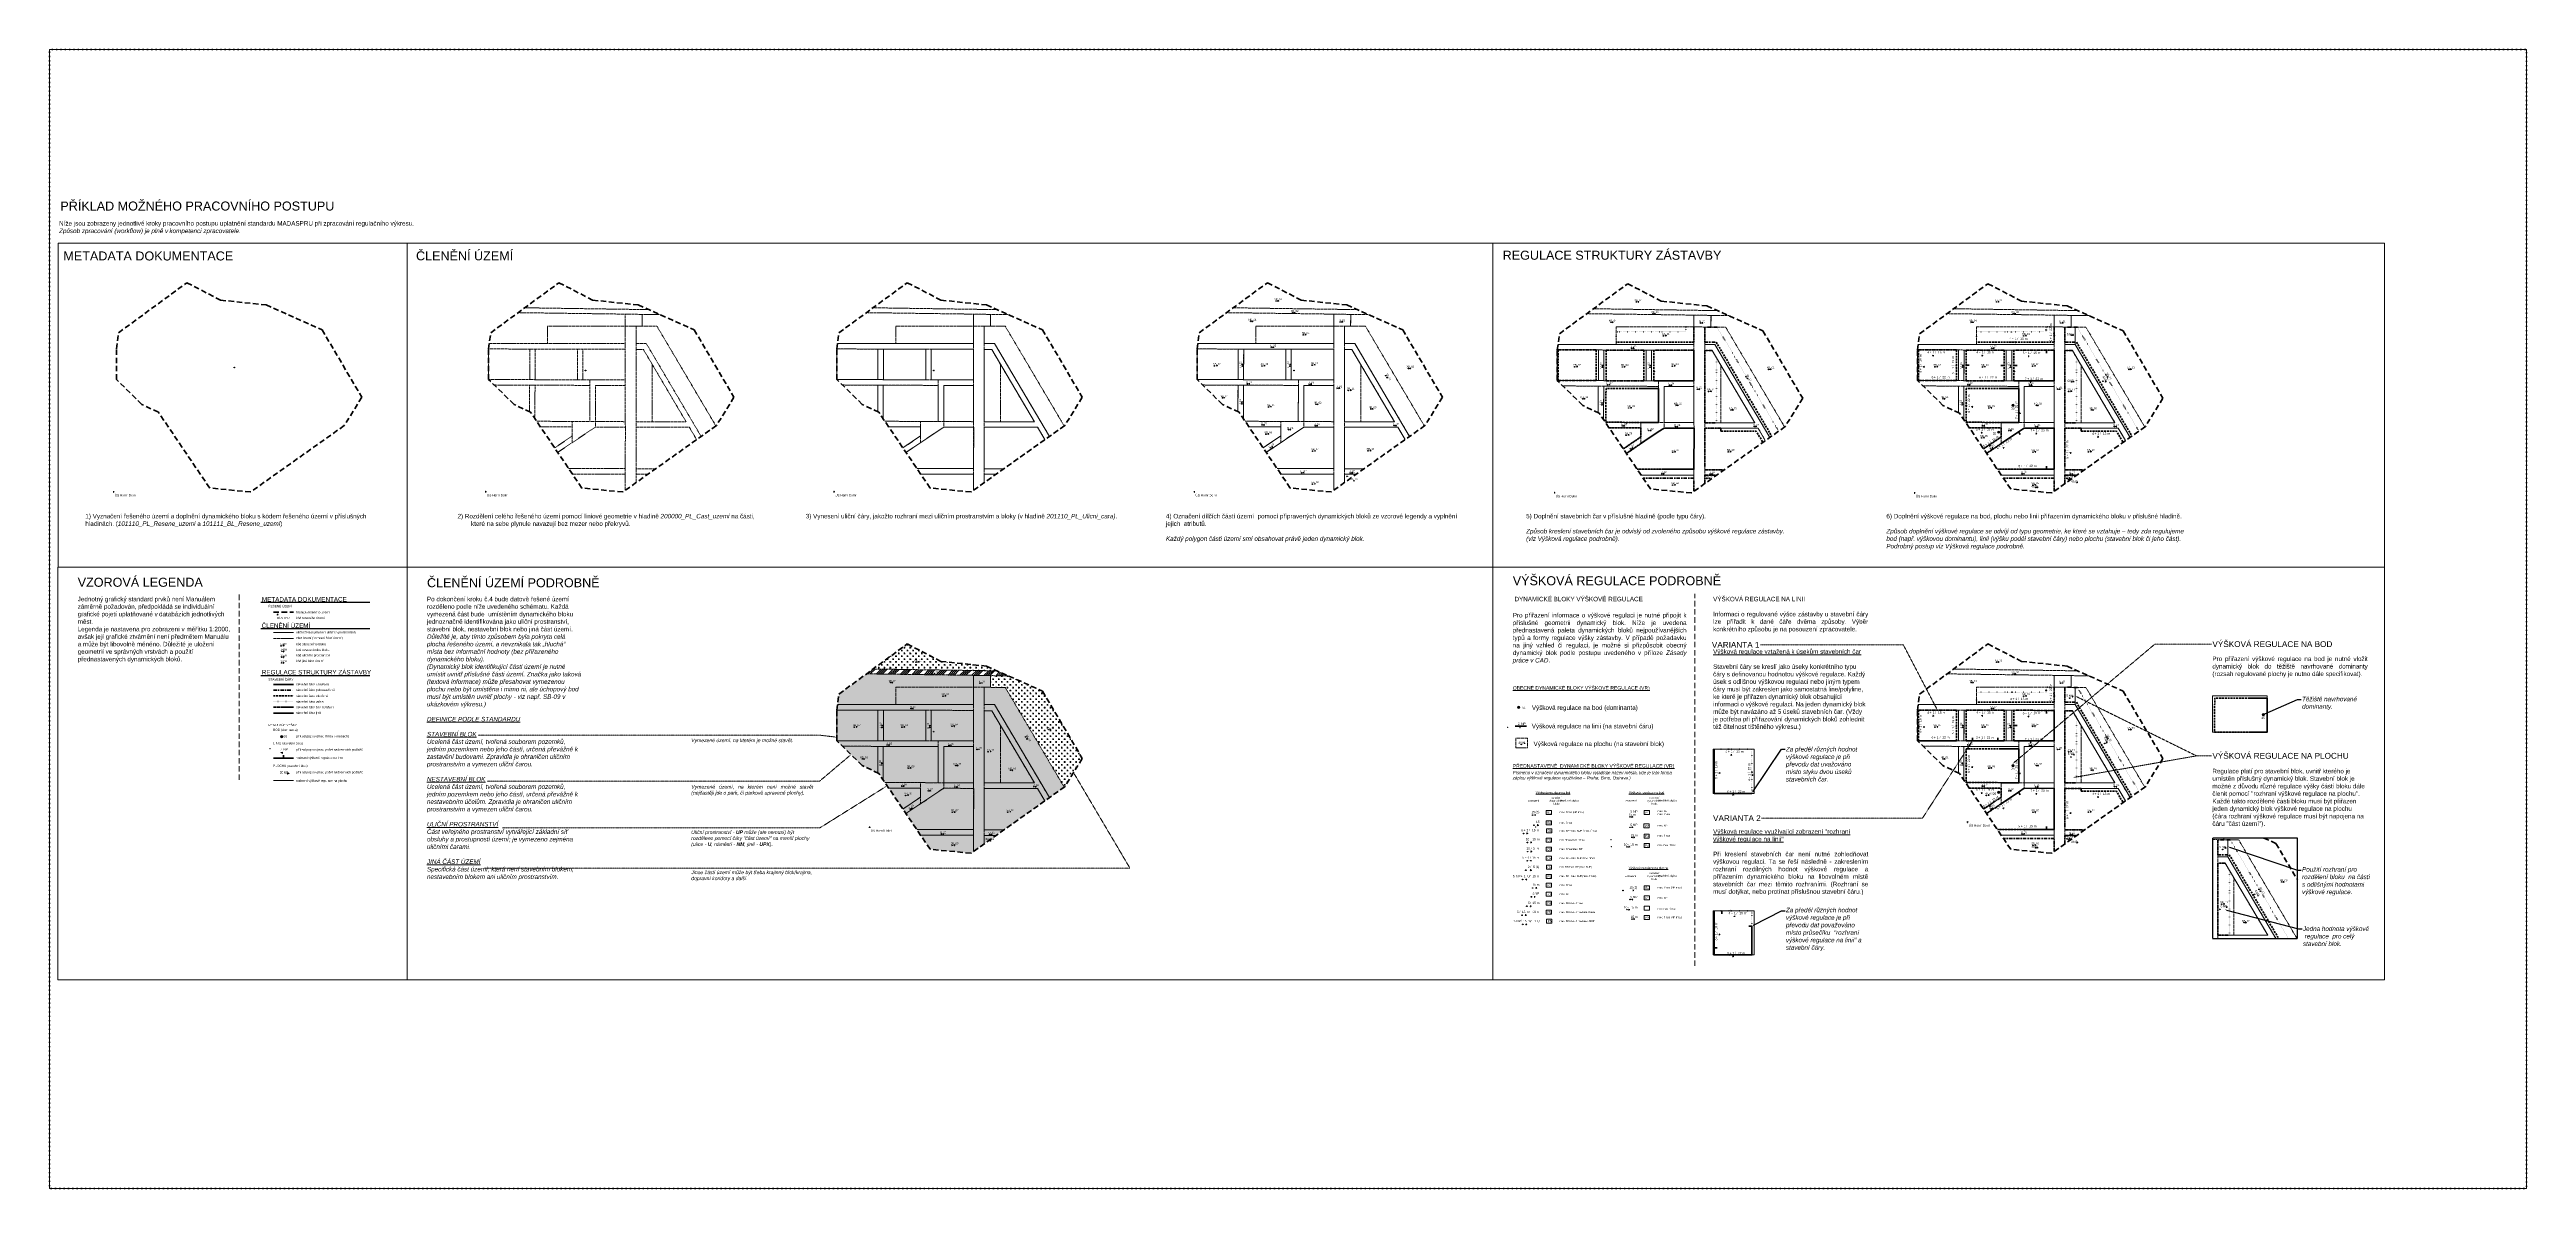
# Paper-space layout 'Layout1' of a CAD drawing. Header units: metres. Extents: x -819 to 4182, y 266 to 2566.
# The model-space entities are those that its viewports show. They can reach past a viewport. Long polylines and large blocks are cut down to what shows.
import ezdxf
from ezdxf import colors
from ezdxf.entities.mleader import LeaderData, LeaderLine
from ezdxf.enums import TextEntityAlignment as Align
from ezdxf.math import Vec2, Vec3

# ---------------------------------------------------------------- set-up
doc = ezdxf.new("R2010")
doc.units = ezdxf.units.M
for name, pattern in [('DASHED', [0.75, 0.5, -0.25]), ('DOT', [0.25, 0, -0.25]), ('ČERCHOVANÁ', [25.4, 12.7, -6.35, 0, -6.35])]:
    doc.linetypes.add(name, pattern=pattern)
doc.layers.add('000000_BL_Pomocna_netisk_DB', color=7, linetype='Continuous', plot=False)
doc.layers.add('000100_pomocná_standard', color=132, linetype='Continuous', lineweight=18, plot=False)
for name, color, linetype, lineweight in [('101110_PL_Resene_uzemi', 6, 'DASHED', 200), ('200000_PL_Cast_uzemi', 80, 'DASHED', 5), ('202110_BL_Cast_uzemi_UP', 7, 'DASHED', 9), ('203110_BL_Cast_uzemi_SB', 7, 'DASHED', 9), ('204110_BL_Cast_uzemi_NB', 7, 'DASHED', 9), ('205110_BL_Cast_uzemi_XB', 7, 'DASHED', 9), ('302110_BL_VR_na_bod', 172, 'Continuous', 9), ('302210_BL_VR_na_linii', 160, 'Continuous', 9), ('302211_PL_VR_na_linii_rozhrani', 160, 'Continuous', 100), ('302310_BL_VR_na_plochu', 140, 'DOT', 9), ('302311_PL_VR_na_plochu_rozhrani', 140, 'Continuous', 18)]:
    doc.layers.add(name, color=color, linetype=linetype, lineweight=lineweight)
doc.layers.add('101111_BL_Resene_uzemi', color=9, linetype='Continuous')
for name, color, linetype, lineweight, true_color in [('201110_PL_Ulicni_cara', 7, 'Continuous', 9, 0xe90101), ('301110_PL_SC_uzavrena', 7, 'Continuous', 70, 0xe90101), ('301111_PL_SC_polouzavrena', 7, 'ČERCHOVANÁ', 70, 0xfe2f2f), ('301112_PL_SC_otevrena', 7, 'DASHED', 70, 0xfe4848), ('301113_PL_SC_volna', 7, 'DOT', 70, 0xfe8585), ('301114_PL_SC_bez_rozliseni', 7, 'DASHED', 70, 0x985276), ('301115_PL_SC_jina_XX', 7, 'Continuous', 70, 0x726388)]:
    doc.layers.add(name, color=color, linetype=linetype, lineweight=lineweight, true_color=true_color)
doc.styles.get("Standard").update_dxf_attribs({"font": 'arial.ttf'})
doc.styles.add('style2', font='arial.ttf', dxfattribs={"height": 2})

# ---------------------------------------------------------------- blocks, each defined once
blk = doc.blocks.new('*U4')
blk.add_circle((0, 0), 2.5)
at = {"layer": '000000_BL_Pomocna_netisk_DB'}
for p, q in [((-1, 0), (-0.7, 0.3)), ((1, 0), (-1, 0)), ((-1, 0), (-0.7, -0.3)), ((0.6, -0.6), (-0.6, 0.6)), ((-0.6, -0.6), (0.6, 0.6)), ((0, 1), (-0.3, 0.7)), ((0, 1), (0, -1)), ((0, 1), (0.3, 0.7)), ((1, 0), (0.7, 0.3)), ((1, 0), (0.7, -0.3)), ((0, -1), (-0.3, -0.7)), ((0, -1), (0.3, -0.7))]:
    blk.add_line(p, q, dxfattribs=at)
blk.add_circle((0, 0), 0.6, dxfattribs=at)
at = {"style": 'style2'}
for tag, p in [('VYSKA_MAX', (4.4, -2.2)), ('RIMSA_MAX', (4.6, -10.3)), ('RIMSA_MIN', (4.8, -17.7)), ('NP_MIN', (4.8, -26.3)), ('NP_MAX', (4.8, -34.9)), ('NUP_MAX', (4.8, -43.5))]:
    blk.add_attdef(tag, p, '', height=5, dxfattribs=at)
at = {"style": 'style2', "flags": 1}
for tag, p in [('VYSKA_VB', (4.8, -69.2)), ('VYSKA_VB_I', (4.8, -77.7)), ('NAZEV_BLOK', (4.8, -86.4))]:
    blk.add_attdef(tag, p, '', height=5, dxfattribs=at)
blk = doc.blocks.new('*U136')
blk.add_point((-27.2, 9.3))
at = {"layer": '000000_BL_Pomocna_netisk_DB'}
for p, q in [((-1.3, -0.6), (-2.5, 0.6)), ((-2.5, -0.6), (-1.3, 0.6)), ((-1, 0), (-0.7, 0.3)), ((1, 0), (-1, 0)), ((-1, 0), (-0.7, -0.3)), ((0, 1), (-0.3, 0.7)), ((0, 1), (0, -1)), ((0, 1), (0.3, 0.7)), ((1, 0), (0.7, 0.3)), ((0, -1), (-0.3, -0.7)), ((0, -1), (0.3, -0.7)), ((1, 0), (0.7, -0.3))]:
    blk.add_line(p, q, dxfattribs=at)
blk.add_circle((-1.9, 0), 0.6, dxfattribs=at)
at = {"style": 'style2'}
blk.add_text('NP', height=5, dxfattribs=at).set_placement((2.9, 5))
for tag, flags, p in [('NP_MAX', 4, (-0.5, 4.8)), ('RIMSA_MIN', 5, (41.1, -30.7)), ('RIMSA_MAX', 5, (44.4, -39))]:
    blk.add_attdef(tag, text='', height=5, dxfattribs=dict(at, flags=flags)).set_placement(p, align=Align.RIGHT)
for tag, p in [('NP_MIN', (-4.3, 2.2)), ('VYSKA_MAX', (-4.6, -15.4)), ('NUP_MAX', (-4.3, -6.8))]:
    blk.add_attdef(tag, p, '', height=5, dxfattribs=at)
at = {"style": 'style2', "flags": 1}
for tag, p in [('VYSKA_VB', (-4.3, -41.1)), ('VYSKA_VB_I', (-4.3, -49.7)), ('NAZEV_BLOK', (-4.8, -58.8))]:
    blk.add_attdef(tag, p, '', height=5, dxfattribs=at)
blk = doc.blocks.new('*U180')
at = {"layer": '000000_BL_Pomocna_netisk_DB'}
for p, q in [((268.7, 275.7), (267.5, 276.9)), ((267.5, 275.7), (268.7, 276.9)), ((-1, 0), (-0.7, 0.3)), ((1, 0), (-1, 0)), ((-1, 0), (-0.7, -0.3)), ((0, 1), (-0.3, 0.7)), ((0, 1), (0, -1)), ((0, 1), (0.3, 0.7)), ((1, 0), (0.7, 0.3)), ((1, 0), (0.7, -0.3)), ((0, -1), (-0.3, -0.7)), ((0, -1), (0.3, -0.7))]:
    blk.add_line(p, q, dxfattribs=at)
blk.add_circle((268.1, 276.3), 0.6, dxfattribs=at)
at = {"style": 'style2', "flags": 1}
blk.add_attdef('NAZEV_BLOK', (1.2, -20.8), '', height=5, dxfattribs=at)
blk.add_attdef('DOK_NAZEV', (2.7, -10), '', height=5)
blk = doc.blocks.new('*U181')
at = {"layer": '000000_BL_Pomocna_netisk_DB'}
for p, q in [((-1, 0), (-0.7, 0.3)), ((1, 0), (-1, 0)), ((-1, 0), (-0.7, -0.3)), ((0, 1), (-0.3, 0.7)), ((0, 1), (0, -1)), ((0, 1), (0.3, 0.7)), ((1, 0), (0.7, 0.3)), ((1, 0), (0.7, -0.3)), ((0, -1), (-0.3, -0.7)), ((0, -1), (0.3, -0.7)), ((1.7, -8.2), (0.5, -7)), ((0.5, -8.2), (1.7, -7))]:
    blk.add_line(p, q, dxfattribs=at)
blk.add_circle((1.1, -7.6), 0.6, dxfattribs=at)
at = {"style": 'style2', "flags": 1}
blk.add_attdef('NAZEV_BLOK', (-11.5, -17.9), '', height=5, dxfattribs=at)
blk.add_attdef('DOK_NAZEV', (2.7, -10), '', height=5)
blk = doc.blocks.new('*U5')
blk.add_circle((0, 0), 2.5)
at = {"layer": '000000_BL_Pomocna_netisk_DB'}
for p, q in [((-1, 0), (-0.7, 0.3)), ((1, 0), (-1, 0)), ((-1, 0), (-0.7, -0.3)), ((0.6, -0.6), (-0.6, 0.6)), ((-0.6, -0.6), (0.6, 0.6)), ((0, 1), (-0.3, 0.7)), ((0, 1), (0, -1)), ((0, 1), (0.3, 0.7)), ((1, 0), (0.7, 0.3)), ((1, 0), (0.7, -0.3)), ((0, -1), (-0.3, -0.7)), ((0, -1), (0.3, -0.7))]:
    blk.add_line(p, q, dxfattribs=at)
blk.add_circle((0, 0), 0.6, dxfattribs=at)
at = {"style": 'style2'}
for tag, p in [('VYSKA_MAX', (-4.1, -9.7)), ('RIMSA_MAX', (-3.8, -17.7)), ('RIMSA_MIN', (-3.7, -25.2)), ('NP_MIN', (-3.7, -33.8)), ('NP_MAX', (-3.7, -42.4)), ('NUP_MAX', (-3.7, -50.9))]:
    blk.add_attdef(tag, p, '', height=5, dxfattribs=at)
at = {"style": 'style2', "flags": 1}
for tag, p in [('VYSKA_VB', (-3.7, -76.7)), ('VYSKA_VB_I', (-3.7, -85.2)), ('NAZEV_BLOK', (-3.6, -93.8))]:
    blk.add_attdef(tag, p, '', height=5, dxfattribs=at)
blk = doc.blocks.new('*U182')
at = {"layer": '000000_BL_Pomocna_netisk_DB'}
for p, q in [((222.1, 269), (220.9, 270.2)), ((220.9, 269), (222.1, 270.2)), ((-1, 0), (-0.7, 0.3)), ((1, 0), (-1, 0)), ((-1, 0), (-0.7, -0.3)), ((0, 1), (-0.3, 0.7)), ((0, 1), (0, -1)), ((0, 1), (0.3, 0.7)), ((1, 0), (0.7, 0.3)), ((1, 0), (0.7, -0.3)), ((0, -1), (-0.3, -0.7)), ((0, -1), (0.3, -0.7))]:
    blk.add_line(p, q, dxfattribs=at)
blk.add_circle((221.5, 269.6), 0.6, dxfattribs=at)
at = {"style": 'style2', "flags": 1}
blk.add_attdef('NAZEV_BLOK', (1.2, -20.8), '', height=5, dxfattribs=at)
blk.add_attdef('DOK_NAZEV', (2.7, -10), '', height=5)
blk = doc.blocks.new('*U8')
blk.add_circle((0, 0), 2.5)
at = {"layer": '000000_BL_Pomocna_netisk_DB'}
for p, q in [((-1, 0), (-0.7, 0.3)), ((1, 0), (-1, 0)), ((-1, 0), (-0.7, -0.3)), ((0.6, -0.6), (-0.6, 0.6)), ((-0.6, -0.6), (0.6, 0.6)), ((0, 1), (-0.3, 0.7)), ((0, 1), (0, -1)), ((0, 1), (0.3, 0.7)), ((1, 0), (0.7, 0.3)), ((1, 0), (0.7, -0.3)), ((0, -1), (-0.3, -0.7)), ((0, -1), (0.3, -0.7))]:
    blk.add_line(p, q, dxfattribs=at)
blk.add_circle((0, 0), 0.6, dxfattribs=at)
at = {"style": 'style2'}
for tag, p in [('VYSKA_MAX', (-4.2, -9.3)), ('RIMSA_MAX', (-4, -17.3)), ('RIMSA_MIN', (-3.8, -24.8)), ('NP_MIN', (-3.8, -33.4)), ('NP_MAX', (-3.8, -42)), ('NUP_MAX', (-3.8, -50.5))]:
    blk.add_attdef(tag, p, '', height=5, dxfattribs=at)
at = {"style": 'style2', "flags": 1}
for tag, p in [('VYSKA_VB', (-3.8, -76.3)), ('VYSKA_VB_I', (-3.8, -84.8)), ('NAZEV_BLOK', (-3.8, -93.4))]:
    blk.add_attdef(tag, p, '', height=5, dxfattribs=at)
blk = doc.blocks.new('*U10')
blk.add_circle((0, 0), 2.5)
at = {"layer": '000000_BL_Pomocna_netisk_DB'}
for p, q in [((-1, 0), (-0.7, 0.3)), ((1, 0), (-1, 0)), ((-1, 0), (-0.7, -0.3)), ((0.6, -0.6), (-0.6, 0.6)), ((-0.6, -0.6), (0.6, 0.6)), ((0, 1), (-0.3, 0.7)), ((0, 1), (0, -1)), ((0, 1), (0.3, 0.7)), ((1, 0), (0.7, 0.3)), ((1, 0), (0.7, -0.3)), ((0, -1), (-0.3, -0.7)), ((0, -1), (0.3, -0.7))]:
    blk.add_line(p, q, dxfattribs=at)
blk.add_circle((0, 0), 0.6, dxfattribs=at)
at = {"style": 'style2'}
for tag, p in [('VYSKA_MAX', (7.2, -3.1)), ('RIMSA_MAX', (7.5, -11.2)), ('RIMSA_MIN', (7.6, -18.7)), ('NP_MIN', (7.6, -27.2)), ('NP_MAX', (7.6, -35.8)), ('NUP_MAX', (7.6, -44.4))]:
    blk.add_attdef(tag, p, '', height=5, dxfattribs=at)
at = {"style": 'style2', "flags": 1}
for tag, p in [('VYSKA_VB', (7.6, -70.1)), ('VYSKA_VB_I', (7.6, -78.7)), ('NAZEV_BLOK', (7.7, -87.3))]:
    blk.add_attdef(tag, p, '', height=5, dxfattribs=at)
blk = doc.blocks.new('*U138')
blk.add_point((-27, -0.2))
at = {"layer": '000000_BL_Pomocna_netisk_DB'}
for p, q in [((-1, 0), (-0.7, 0.3)), ((1, 0), (-1, 0)), ((-1, 0), (-0.7, -0.3)), ((0, 1), (-0.3, 0.7)), ((0, 1), (0, -1)), ((0, 1), (0.3, 0.7)), ((1, 0), (0.7, 0.3)), ((1, 0), (0.7, -0.3)), ((3.7, 1.3), (2.5, 2.5)), ((2.5, 1.3), (3.7, 2.5)), ((0, -1), (-0.3, -0.7)), ((0, -1), (0.3, -0.7))]:
    blk.add_line(p, q, dxfattribs=at)
blk.add_circle((3.1, 1.9), 0.6, dxfattribs=at)
at = {"style": 'style2'}
blk.add_text('NP', height=5, dxfattribs=at).set_placement((2.9, 5))
for tag, flags, p in [('NP_MAX', 4, (-0.5, 4.8)), ('RIMSA_MIN', 5, (41.1, -30.7)), ('RIMSA_MAX', 5, (44.4, -39))]:
    blk.add_attdef(tag, text='', height=5, dxfattribs=dict(at, flags=flags)).set_placement(p, align=Align.RIGHT)
for tag, p in [('VYSKA_MAX', (-4.4, -24.9)), ('NP_MIN', (-4.1, -7.3)), ('NUP_MAX', (-4.1, -16.4))]:
    blk.add_attdef(tag, p, '', height=5, dxfattribs=at)
at = {"style": 'style2', "flags": 1}
for tag, p in [('VYSKA_VB', (-4.1, -50.6)), ('VYSKA_VB_I', (-4.1, -59.2)), ('NAZEV_BLOK', (-4.5, -68.4))]:
    blk.add_attdef(tag, p, '', height=5, dxfattribs=at)
blk = doc.blocks.new('*U140')
at = {"layer": '000000_BL_Pomocna_netisk_DB'}
for p, q in [((-1, 0), (-0.7, 0.3)), ((1, 0), (-1, 0)), ((-1, 0), (-0.7, -0.3)), ((0, 1), (-0.3, 0.7)), ((0, 1), (0, -1)), ((0, 1), (0.3, 0.7)), ((1, 0), (0.7, 0.3)), ((1, 0), (0.7, -0.3)), ((2.7, -0.6), (1.5, 0.6)), ((1.5, -0.6), (2.7, 0.6)), ((0, -1), (-0.3, -0.7)), ((0, -1), (0.3, -0.7))]:
    blk.add_line(p, q, dxfattribs=at)
blk.add_circle((2.1, 0), 0.6, dxfattribs=at)
at = {"insert": (-8.8, 4.3), "char_height": 5, "attachment_point": 1, "style": 'style2'}
blk.add_mtext_dynamic_manual_height_columns('NP', width=12.223, gutter_width=0.0125, heights=[0], dxfattribs=at)
at = {"style": 'style2'}
blk.add_attdef('NP_MAX', text='', height=5, dxfattribs=at).set_placement((-9.7, -0.5), align=Align.RIGHT)
at = {"style": 'style2', "flags": 1}
for tag, p in [('RIMSA_MAX', (19.1, -2.4)), ('VYSKA_MAX', (19.2, -44.1)), ('RIMSA_MIN', (19.2, -9.8)), ('NP_MIN', (19.2, -18.4)), ('NUP_MAX', (19.2, -35.6)), ('VYSKA_VB_D', (15.7, -76.3)), ('VYSKA_VB_I', (15.7, -84.9)), ('NAZEV_BLOK', (15.8, -93.5))]:
    blk.add_attdef(tag, p, '', height=5, dxfattribs=at)
blk = doc.blocks.new('*U188')
at = {"layer": '000000_BL_Pomocna_netisk_DB'}
for p, q in [((104.5, 200.2), (103.3, 201.4)), ((103.3, 200.2), (104.5, 201.4)), ((-1, 0), (-0.7, 0.3)), ((1, 0), (-1, 0)), ((-1, 0), (-0.7, -0.3)), ((0, 1), (-0.3, 0.7)), ((0, 1), (0, -1)), ((0, 1), (0.3, 0.7)), ((1, 0), (0.7, 0.3)), ((1, 0), (0.7, -0.3)), ((0, -1), (-0.3, -0.7)), ((0, -1), (0.3, -0.7))]:
    blk.add_line(p, q, dxfattribs=at)
blk.add_circle((103.9, 200.8), 0.6, dxfattribs=at)
blk.add_attdef('DOK_NAZEV', (2.7, -10), '', height=5)
at = {"style": 'style2', "flags": 1}
blk.add_attdef('NAZEV_BLOK', (-116.4, -89.6), '', height=5, dxfattribs=at)
blk = doc.blocks.new('*U187')
at = {"layer": '000000_BL_Pomocna_netisk_DB'}
for p, q in [((143.3, 211.8), (142.1, 213)), ((142.1, 211.8), (143.3, 213)), ((-1, 0), (-0.7, 0.3)), ((1, 0), (-1, 0)), ((-1, 0), (-0.7, -0.3)), ((0, 1), (-0.3, 0.7)), ((0, 1), (0, -1)), ((0, 1), (0.3, 0.7)), ((1, 0), (0.7, 0.3)), ((1, 0), (0.7, -0.3)), ((0, -1), (-0.3, -0.7)), ((0, -1), (0.3, -0.7))]:
    blk.add_line(p, q, dxfattribs=at)
blk.add_circle((142.7, 212.4), 0.6, dxfattribs=at)
blk.add_attdef('DOK_NAZEV', (2.7, -10), '', height=5)
at = {"style": 'style2', "flags": 1}
blk.add_attdef('NAZEV_BLOK', (-77.6, -78), '', height=5, dxfattribs=at)
blk = doc.blocks.new('*U70')
at = {"layer": '000000_BL_Pomocna_netisk_DB'}
for p, q in [((-3.4, -0.6), (-4.6, 0.6)), ((-4.6, -0.6), (-3.4, 0.6)), ((-1, 0), (-0.7, 0.3)), ((1, 0), (-1, 0)), ((-1, 0), (-0.7, -0.3)), ((0, 1), (-0.3, 0.7)), ((0, 1), (0, -1)), ((0, 1), (0.3, 0.7)), ((1, 0), (0.7, 0.3)), ((1, 0), (0.7, -0.3)), ((0, -1), (-0.3, -0.7)), ((0, -1), (0.3, -0.7))]:
    blk.add_line(p, q, dxfattribs=at)
blk.add_circle((-4, 0), 0.6, dxfattribs=at)
at = {"style": 'style2'}
blk.add_attdef('OZNACENI', text='', height=4, dxfattribs=at).set_placement((0, 1.7), align=Align.CENTER)
at = {"style": 'style2', "flags": 1}
for tag, p in [('NAZEV_BLOK', (-18.2, -42.2)), ('DRUH_INFO', (-18.1, -32.9)), ('DRUH_UP', (-17.2, -21.2))]:
    blk.add_attdef(tag, p, '', height=5, dxfattribs=at)
blk = doc.blocks.new('*U66')
at = {"layer": '000000_BL_Pomocna_netisk_DB'}
for p, q in [((-1, 0), (-0.7, 0.3)), ((1, 0), (-1, 0)), ((-1, 0), (-0.7, -0.3)), ((0, 1), (-0.3, 0.7)), ((0, 1), (0, -1)), ((0, 1), (0.3, 0.7)), ((1, 0), (0.7, 0.3)), ((1, 0), (0.7, -0.3)), ((-4.6, -1.2), (-5.8, 0)), ((-5.8, -1.2), (-4.6, 0)), ((0, -1), (-0.3, -0.7)), ((0, -1), (0.3, -0.7))]:
    blk.add_line(p, q, dxfattribs=at)
blk.add_circle((-5.2, -0.6), 0.6, dxfattribs=at)
at = {"style": 'style2'}
blk.add_attdef('OZNACENI', text='', height=4, dxfattribs=at).set_placement((0, 1.7), align=Align.CENTER)
at = {"style": 'style2', "flags": 1}
blk.add_attdef('NAZEV_BLOK', (-23.6, -29.3), '', height=5, dxfattribs=at)
blk = doc.blocks.new('*U65')
at = {"layer": '000000_BL_Pomocna_netisk_DB'}
for p, q in [((-2.9, -0.6), (-4.1, 0.6)), ((-4.1, -0.6), (-2.9, 0.6)), ((-1, 0), (-0.7, 0.3)), ((1, 0), (-1, 0)), ((-1, 0), (-0.7, -0.3)), ((0, 1), (-0.3, 0.7)), ((0, 1), (0, -1)), ((0, 1), (0.3, 0.7)), ((1, 0), (0.7, 0.3)), ((1, 0), (0.7, -0.3)), ((0, -1), (-0.3, -0.7)), ((0, -1), (0.3, -0.7))]:
    blk.add_line(p, q, dxfattribs=at)
blk.add_circle((-3.5, 0), 0.6, dxfattribs=at)
at = {"style": 'style2'}
blk.add_attdef('OZNACENI', text='', height=4, dxfattribs=at).set_placement((0, 1.7), align=Align.CENTER)
at = {"style": 'style2', "flags": 1}
blk.add_attdef('NAZEV_BLOK', (-24.9, -16.2), '', height=5, dxfattribs=at)
blk = doc.blocks.new('*U64')
at = {"layer": '000000_BL_Pomocna_netisk_DB'}
for p, q in [((-3.5, -0.8), (-4.7, 0.4)), ((-4.7, -0.8), (-3.5, 0.4)), ((-1, 0), (-0.7, 0.3)), ((1, 0), (-1, 0)), ((-1, 0), (-0.7, -0.3)), ((0, 1), (-0.3, 0.7)), ((0, 1), (0, -1)), ((0, 1), (0.3, 0.7)), ((1, 0), (0.7, 0.3)), ((1, 0), (0.7, -0.3)), ((0, -1), (-0.3, -0.7)), ((0, -1), (0.3, -0.7))]:
    blk.add_line(p, q, dxfattribs=at)
blk.add_circle((-4.1, -0.2), 0.6, dxfattribs=at)
at = {"style": 'style2'}
blk.add_attdef('OZNACENI', text='', height=4, dxfattribs=at).set_placement((0, 1.7), align=Align.CENTER)
at = {"style": 'style2', "flags": 1}
for tag, p in [('NAZEV_BLOK', (-27.3, -25.1)), ('PODTYP', (-27, -17.4))]:
    blk.add_attdef(tag, p, '', height=5, dxfattribs=at)
blk = doc.blocks.new('*U68')
at = {"layer": '000000_BL_Pomocna_netisk_DB'}
for p, q in [((-1, 0), (-0.7, 0.3)), ((1, 0), (-1, 0)), ((-1, 0), (-0.7, -0.3)), ((0, 1), (-0.3, 0.7)), ((0, 1), (0, -1)), ((0, 1), (0.3, 0.7)), ((1, 0), (0.7, 0.3)), ((1, 0), (0.7, -0.3)), ((-4.6, -1.2), (-5.8, 0)), ((-5.8, -1.2), (-4.6, 0)), ((0, -1), (-0.3, -0.7)), ((0, -1), (0.3, -0.7))]:
    blk.add_line(p, q, dxfattribs=at)
blk.add_circle((-5.2, -0.6), 0.6, dxfattribs=at)
at = {"style": 'style2'}
blk.add_attdef('OZNACENI', text='', height=4, dxfattribs=at).set_placement((0, 1.7), align=Align.CENTER)
at = {"style": 'style2', "flags": 1}
blk.add_attdef('NAZEV_BLOK', (-13, -23.3), '', height=5, dxfattribs=at)
blk = doc.blocks.new('*U69')
at = {"layer": '000000_BL_Pomocna_netisk_DB'}
for p, q in [((-4, 4.4), (-2.3, 4)), ((-3.4, 3.4), (-2.9, 5)), ((0.9, 0.5), (-0.9, -0.5)), ((-0.5, 0.9), (-0.6, 0.5)), ((0.5, -0.9), (-0.5, 0.9)), ((-0.5, 0.9), (-0.1, 0.8)), ((0.9, 0.5), (0.5, 0.6)), ((0.9, 0.5), (0.8, 0.1)), ((-0.9, -0.5), (-0.8, -0.1)), ((-0.9, -0.5), (-0.5, -0.6)), ((0.5, -0.9), (0.1, -0.8)), ((0.5, -0.9), (0.6, -0.5))]:
    blk.add_line(p, q, dxfattribs=at)
blk.add_circle((-3.2, 4.2), 0.6, dxfattribs=at)
at = {"style": 'style2'}
blk.add_attdef('OZNACENI', text='', height=4, rotation=300.5139, dxfattribs=at).set_placement((1.4, 0.9), align=Align.CENTER)
at = {"style": 'style2', "flags": 1}
blk.add_attdef('NAZEV_BLOK', (-30.3, -33), '', height=5, dxfattribs=at)
blk = doc.blocks.new('*U67')
at = {"layer": '000000_BL_Pomocna_netisk_DB'}
for p, q in [((-4, 4.4), (-2.4, 4)), ((-3.4, 3.3), (-3, 5)), ((0.9, 0.5), (-0.9, -0.5)), ((-0.5, 0.9), (-0.6, 0.5)), ((0.5, -0.9), (-0.5, 0.9)), ((-0.5, 0.9), (-0.1, 0.8)), ((0.9, 0.5), (0.5, 0.6)), ((0.9, 0.5), (0.8, 0.1)), ((-0.9, -0.5), (-0.8, -0.1)), ((-0.9, -0.5), (-0.5, -0.6)), ((0.5, -0.9), (0.1, -0.8)), ((0.5, -0.9), (0.6, -0.5))]:
    blk.add_line(p, q, dxfattribs=at)
blk.add_circle((-3.2, 4.2), 0.6, dxfattribs=at)
at = {"style": 'style2'}
blk.add_attdef('OZNACENI', text='', height=4, rotation=300.7247, dxfattribs=at).set_placement((1.4, 0.9), align=Align.CENTER)
at = {"style": 'style2', "flags": 1}
blk.add_attdef('NAZEV_BLOK', (-30.6, -29.3), '', height=5, dxfattribs=at)
blk = doc.blocks.new('*U111')
at = {"layer": '000000_BL_Pomocna_netisk_DB'}
for p, q in [((-14.2, 9.4), (-15.4, 10.6)), ((-15.4, 9.4), (-14.2, 10.6)), ((-1, 0), (-0.7, 0.3)), ((1, 0), (-1, 0)), ((0, 1), (-0.3, 0.7)), ((0, 1), (0, -1)), ((0, 1), (0.3, 0.7)), ((1, 0), (0.7, 0.3)), ((1, 0), (0.7, -0.3)), ((-1, 0), (-0.7, -0.3)), ((0, -1), (-0.3, -0.7)), ((0, -1), (0.3, -0.7))]:
    blk.add_line(p, q, dxfattribs=at)
blk.add_circle((-14.8, 10), 0.6, dxfattribs=at)
at = {"style": 'style2'}
blk.add_attdef('OZNACENI', text='', height=4, rotation=0.2086, dxfattribs=at).set_placement((0, 1.7), align=Align.CENTER)
at = {"style": 'style2', "flags": 1}
blk.add_attdef('NAZEV_BLOK', (-34.4, -21.4), '', height=5, dxfattribs=at)
blk = doc.blocks.new('*U112')
at = {"layer": '000000_BL_Pomocna_netisk_DB'}
for p, q in [((-3.4, -0.6), (-4.6, 0.6)), ((-4.6, -0.6), (-3.4, 0.6)), ((-1, 0), (-0.7, 0.3)), ((1, 0), (-1, 0)), ((-1, 0), (-0.7, -0.3)), ((0, 1), (-0.3, 0.7)), ((0, 1), (0, -1)), ((0, 1), (0.3, 0.7)), ((1, 0), (0.7, 0.3)), ((1, 0), (0.7, -0.3)), ((0, -1), (-0.3, -0.7)), ((0, -1), (0.3, -0.7))]:
    blk.add_line(p, q, dxfattribs=at)
blk.add_circle((-4, 0), 0.6, dxfattribs=at)
at = {"style": 'style2'}
blk.add_attdef('OZNACENI', text='', height=4, dxfattribs=at).set_placement((0, 1.7), align=Align.CENTER)
at = {"style": 'style2', "flags": 1}
for tag, p in [('NAZEV_BLOK', (-18.7, -42.8)), ('DRUH_INFO', (-18.6, -33.4)), ('DRUH_UP', (-17.7, -21.8))]:
    blk.add_attdef(tag, p, '', height=5, dxfattribs=at)
blk = doc.blocks.new('*U71')
at = {"layer": '000000_BL_Pomocna_netisk_DB'}
for p, q in [((-1, 0), (-0.7, 0.3)), ((-1, 0), (1, 0)), ((-1, 0), (-0.7, -0.3)), ((0, 1), (-0.3, 0.7)), ((0, 1), (0, -1)), ((0, 1), (0.3, 0.7)), ((1, 0), (0.7, 0.3)), ((0.6, -3.4), (-0.6, -4.6)), ((0.6, -4.6), (-0.6, -3.4)), ((0, -1), (-0.3, -0.7)), ((0, -1), (0.3, -0.7)), ((1, 0), (0.7, -0.3))]:
    blk.add_line(p, q, dxfattribs=at)
blk.add_circle((0, -4), 0.6, dxfattribs=at)
at = {"style": 'style2'}
blk.add_attdef('OZNACENI', text='', height=4, rotation=89.9196, dxfattribs=at).set_placement((-1.7, 0), align=Align.CENTER)
at = {"style": 'style2', "flags": 1}
for tag, p in [('NAZEV_BLOK', (-19.4, -54.7)), ('DRUH_INFO', (-19.3, -45.4)), ('DRUH_UP', (-18.5, -33.7))]:
    blk.add_attdef(tag, p, '', height=5, dxfattribs=at)
blk = doc.blocks.new('*U72')
at = {"layer": '000000_BL_Pomocna_netisk_DB'}
for p, q in [((-3.4, -0.6), (-4.6, 0.6)), ((-4.6, -0.6), (-3.4, 0.6)), ((-1, 0), (-0.7, 0.3)), ((1, 0), (-1, 0)), ((-1, 0), (-0.7, -0.3)), ((0, 1), (-0.3, 0.7)), ((0, 1), (0, -1)), ((0, 1), (0.3, 0.7)), ((1, 0), (0.7, 0.3)), ((0, -1), (-0.3, -0.7)), ((0, -1), (0.3, -0.7)), ((1, 0), (0.7, -0.3))]:
    blk.add_line(p, q, dxfattribs=at)
blk.add_circle((-4, 0), 0.6, dxfattribs=at)
at = {"style": 'style2'}
blk.add_attdef('OZNACENI', text='', height=4, rotation=359.759, dxfattribs=at).set_placement((0, 1.7), align=Align.CENTER)
at = {"style": 'style2', "flags": 1}
for tag, p in [('NAZEV_BLOK', (-19.4, -54.7)), ('DRUH_INFO', (-19.3, -45.4)), ('DRUH_UP', (-18.5, -33.7))]:
    blk.add_attdef(tag, p, '', height=5, dxfattribs=at)
blk = doc.blocks.new('*U73')
at = {"layer": '000000_BL_Pomocna_netisk_DB'}
for p, q in [((0.8, 0.6), (-0.8, -0.6)), ((-0.6, 0.8), (0.6, -0.8)), ((-0.6, 0.8), (-0.6, 0.4)), ((-0.6, 0.8), (-0.2, 0.8)), ((0.8, 0.6), (0.4, 0.6)), ((0.8, 0.6), (0.8, 0.2)), ((-2.5, -2.4), (-4.2, -2)), ((-3.5, -3), (-3.2, -1.4)), ((-0.8, -0.6), (-0.8, -0.2)), ((-0.8, -0.6), (-0.4, -0.6)), ((0.6, -0.8), (0.2, -0.8)), ((0.6, -0.8), (0.6, -0.4))]:
    blk.add_line(p, q, dxfattribs=at)
blk.add_circle((-3.3, -2.2), 0.6, dxfattribs=at)
at = {"style": 'style2'}
blk.add_attdef('OZNACENI', text='', height=4, rotation=33.8088, dxfattribs=at).set_placement((-0.9, 1.4), align=Align.CENTER)
at = {"style": 'style2', "flags": 1}
for tag, p in [('NAZEV_BLOK', (-19.4, -54.7)), ('DRUH_INFO', (-19.3, -45.4)), ('DRUH_UP', (-18.5, -33.7))]:
    blk.add_attdef(tag, p, '', height=5, dxfattribs=at)
blk = doc.blocks.new('*U84')
at = {"layer": '000000_BL_Pomocna_netisk_DB'}
for p, q in [((-8.4, 3.5), (-9.6, 4.7)), ((-9.6, 3.5), (-8.4, 4.7)), ((-1, 0), (-0.7, 0.3)), ((1, 0), (-1, 0)), ((-1, 0), (-0.7, -0.3)), ((0, 1), (-0.3, 0.7)), ((0, 1), (0, -1)), ((0, 1), (0.3, 0.7)), ((1, 0), (0.7, 0.3)), ((1, 0), (0.7, -0.3)), ((0, -1), (-0.3, -0.7)), ((0, -1), (0.3, -0.7))]:
    blk.add_line(p, q, dxfattribs=at)
blk.add_circle((-9, 4.1), 0.6, dxfattribs=at)
at = {"style": 'style2'}
blk.add_attdef('OZNACENI', text='', height=4, dxfattribs=at).set_placement((0, 1.7), align=Align.CENTER)
at = {"style": 'style2', "flags": 1}
blk.add_attdef('NAZEV_BLOK', (-27.2, -24.2), '', height=5, dxfattribs=at)
blk = doc.blocks.new('*U36')
at = {"layer": '000000_BL_Pomocna_netisk_DB'}
for p, q in [((-4.1, -0.6), (-5.3, 0.6)), ((-5.3, -0.6), (-4.1, 0.6)), ((-1, 0), (-0.7, 0.3)), ((1, 0), (-1, 0)), ((-1, 0), (-0.7, -0.3)), ((0, 1), (-0.3, 0.7)), ((0, 1), (0, -1)), ((0, 1), (0.3, 0.7)), ((1, 0), (0.7, 0.3)), ((1, 0), (0.7, -0.3)), ((0, -1), (-0.3, -0.7)), ((0, -1), (0.3, -0.7))]:
    blk.add_line(p, q, dxfattribs=at)
blk.add_circle((-4.7, 0), 0.6, dxfattribs=at)
at = {"style": 'style2', "flags": 1}
for tag, p in [('VYSKA_VB', (-16.9, -2.7)), ('VYSKA_VB_I', (-16.9, -11.3)), ('NAZEV_BLOK', (-17.4, -20.4))]:
    blk.add_attdef(tag, p, '', height=5, dxfattribs=at)
at = {"layer": '302110_BL_VR_na_bod', "style": 'style2'}
for s, p in [('m', (2.3, 2.8)), ('NP', (2.4, 9.4))]:
    blk.add_text(s, height=5, dxfattribs=at).set_placement(p)
for tag, p in [('RIMSA_MAX', (0, 2.6)), ('NP_MAX', (0, 9.4))]:
    blk.add_attdef(tag, text='', height=5, dxfattribs=at).set_placement(p, align=Align.RIGHT)
blk = doc.blocks.new('*U86')
at = {"layer": '000000_BL_Pomocna_netisk_DB'}
for p, q in [((-4.1, -0.6), (-5.3, 0.6)), ((-5.3, -0.6), (-4.1, 0.6)), ((-1, 0), (-0.7, 0.3)), ((1, 0), (-1, 0)), ((-1, 0), (-0.7, -0.3)), ((0, 1), (-0.3, 0.7)), ((0, 1), (0, -1)), ((0, 1), (0.3, 0.7)), ((1, 0), (0.7, 0.3)), ((1, 0), (0.7, -0.3)), ((0, -1), (-0.3, -0.7)), ((0, -1), (0.3, -0.7))]:
    blk.add_line(p, q, dxfattribs=at)
blk.add_circle((-4.7, 0), 0.6, dxfattribs=at)
at = {"style": 'style2', "flags": 1}
for tag, p in [('VYSKA_VB', (-24.3, -25.9)), ('VYSKA_VB_I', (-24.3, -34.4)), ('NAZEV_BLOK', (-24.8, -43.6))]:
    blk.add_attdef(tag, p, '', height=5, dxfattribs=at)
at = {"layer": '302110_BL_VR_na_bod', "style": 'style2'}
blk.add_text('NP', height=5, dxfattribs=at).set_placement((1.9, 2.9))
blk.add_attdef('NP_MAX', text='', height=5, dxfattribs=at).set_placement((0, 2.9), align=Align.RIGHT)
blk = doc.blocks.new('*U85')
at = {"layer": '000000_BL_Pomocna_netisk_DB'}
for p, q in [((-4.1, -0.6), (-5.3, 0.6)), ((-5.3, -0.6), (-4.1, 0.6)), ((-1, 0), (-0.7, 0.3)), ((1, 0), (-1, 0)), ((-1, 0), (-0.7, -0.3)), ((0, 1), (-0.3, 0.7)), ((0, 1), (0, -1)), ((0, 1), (0.3, 0.7)), ((1, 0), (0.7, 0.3)), ((1, 0), (0.7, -0.3)), ((0, -1), (-0.3, -0.7)), ((0, -1), (0.3, -0.7))]:
    blk.add_line(p, q, dxfattribs=at)
blk.add_circle((-4.7, 0), 0.6, dxfattribs=at)
at = {"style": 'style2', "flags": 1}
for tag, p in [('VYSKA_VB', (-26.7, -22.4)), ('VYSKA_VB_I', (-26.7, -30.9)), ('NAZEV_BLOK', (-27.1, -40.1))]:
    blk.add_attdef(tag, p, '', height=5, dxfattribs=at)
at = {"layer": '302110_BL_VR_na_bod', "style": 'style2'}
blk.add_text('m', height=5, dxfattribs=at).set_placement((1.7, 2.6))
blk.add_attdef('RIMSA_MAX', text='', height=5, dxfattribs=at).set_placement((0, 2.6), align=Align.RIGHT)
blk = doc.blocks.new('*U87')
at = {"layer": '000000_BL_Pomocna_netisk_DB'}
for p, q in [((-4.1, -0.6), (-5.3, 0.6)), ((-5.3, -0.6), (-4.1, 0.6)), ((-1, 0), (-0.7, 0.3)), ((1, 0), (-1, 0)), ((-1, 0), (-0.7, -0.3)), ((0, 1), (-0.3, 0.7)), ((0, 1), (0, -1)), ((0, 1), (0.3, 0.7)), ((1, 0), (0.7, 0.3)), ((1, 0), (0.7, -0.3)), ((0, -1), (-0.3, -0.7)), ((0, -1), (0.3, -0.7))]:
    blk.add_line(p, q, dxfattribs=at)
blk.add_circle((-4.7, 0), 0.6, dxfattribs=at)
at = {"style": 'style2', "flags": 1}
for tag, p in [('VYSKA_VB', (-26, -26.9)), ('VYSKA_VB_I', (-26, -35.5)), ('NAZEV_BLOK', (-26.5, -44.7))]:
    blk.add_attdef(tag, p, '', height=5, dxfattribs=at)
at = {"layer": '302110_BL_VR_na_bod', "style": 'style2'}
for s, p in [('-', (-2.1, 2.8)), ('m', (12.9, 2.6))]:
    blk.add_text(s, height=5, dxfattribs=at).set_placement(p)
blk.add_attdef('RIMSA_MIN', text='', height=5, dxfattribs=at).set_placement((-3.9, 2.6), align=Align.RIGHT)
blk.add_attdef('RIMSA_MAX', text='', height=5, dxfattribs=at).set_placement((6.8, 2.6), align=Align.CENTER)
blk = doc.blocks.new('*U83')
at = {"layer": '000000_BL_Pomocna_netisk_DB'}
for p, q in [((-5, -0.6), (-6.2, 0.6)), ((-6.2, -0.6), (-5, 0.6)), ((-1, 0), (-0.7, 0.3)), ((1, 0), (-1, 0)), ((-1, 0), (-0.7, -0.3)), ((0, 1), (-0.3, 0.7)), ((0, 1), (0, -1)), ((0, 1), (0.3, 0.7)), ((1, 0), (0.7, 0.3)), ((0, -1), (-0.3, -0.7)), ((0, -1), (0.3, -0.7)), ((1, 0), (0.7, -0.3))]:
    blk.add_line(p, q, dxfattribs=at)
blk.add_circle((-5.6, 0), 0.6, dxfattribs=at)
at = {"style": 'style2', "flags": 1}
for tag, p in [('VYSKA_VB', (1.9, -37.9)), ('VYSKA_VB_I', (1.9, -46.4)), ('NAZEV_BLOK', (4.2, -55.6))]:
    blk.add_attdef(tag, p, '', height=5, dxfattribs=at)
at = {"layer": '302210_BL_VR_na_linii', "style": 'style2'}
blk.add_text('(  )', height=5, dxfattribs=at).set_placement((0.9, 4.3))
blk.add_attdef('RIMSA_MAX', text='', height=5, dxfattribs=at).set_placement((-0.7, 4.2), align=Align.RIGHT)
blk.add_attdef('NP_MAX', text='', height=5, dxfattribs=at).set_placement((5.2, 4.2), align=Align.CENTER)
blk = doc.blocks.new('*U37')
at = {"layer": '000000_BL_Pomocna_netisk_DB'}
for p, q in [((-7.8, -0.5), (-9, 0.7)), ((-9, -0.5), (-7.8, 0.7)), ((-1, 0), (-0.7, 0.3)), ((1, 0), (-1, 0)), ((-1, 0), (-0.7, -0.3)), ((0, 1), (-0.3, 0.7)), ((0, 1), (0, -1)), ((0, 1), (0.3, 0.7)), ((1, 0), (0.7, 0.3)), ((0, -1), (-0.3, -0.7)), ((0, -1), (0.3, -0.7)), ((1, 0), (0.7, -0.3))]:
    blk.add_line(p, q, dxfattribs=at)
blk.add_circle((-8.4, 0.1), 0.6, dxfattribs=at)
at = {"style": 'style2', "flags": 1}
for tag, p in [('VYSKA_VB', (-19.2, -25)), ('VYSKA_VB_I', (-19.2, -33.6)), ('NAZEV_BLOK', (-19.7, -43.6))]:
    blk.add_attdef(tag, p, '', height=5, dxfattribs=at)
at = {"layer": '302210_BL_VR_na_linii', "style": 'style2'}
blk.add_attdef('RIMSA_MAX', text='', height=5, dxfattribs=at).set_placement((0, 5.1), align=Align.CENTER)
blk = doc.blocks.new('*U38')
at = {"layer": '000000_BL_Pomocna_netisk_DB'}
for p, q in [((-7.2, -0.6), (-8.4, 0.6)), ((-8.4, -0.6), (-7.2, 0.6)), ((-1, 0), (-0.7, 0.3)), ((1, 0), (-1, 0)), ((-1, 0), (-0.7, -0.3)), ((0, 1), (-0.3, 0.7)), ((0, 1), (0, -1)), ((0, 1), (0.3, 0.7)), ((1, 0), (0.7, 0.3)), ((0, -1), (-0.3, -0.7)), ((0, -1), (0.3, -0.7)), ((1, 0), (0.7, -0.3))]:
    blk.add_line(p, q, dxfattribs=at)
blk.add_circle((-7.8, 0), 0.6, dxfattribs=at)
at = {"style": 'style2', "flags": 1}
for tag, p in [('VYSKA_VB_I', (1.9, -46.4)), ('VYSKA_VB', (2.6, -37.9)), ('NAZEV_BLOK', (2.1, -55.6))]:
    blk.add_attdef(tag, p, '', height=5, dxfattribs=at)
at = {"layer": '302210_BL_VR_na_linii', "style": 'style2'}
for s, p in [('+', (-7.7, 5)), ('/', (4.7, 5)), ('m', (21.2, 4.9))]:
    blk.add_text(s, height=5, dxfattribs=at).set_placement(p)
at = {"layer": '302210_BL_VR_na_linii', "style": 'style2', "flags": 4}
blk.add_attdef('NP_MAX', text='', height=5, dxfattribs=at).set_placement((-9, 4.8), align=Align.RIGHT)
at = {"layer": '302210_BL_VR_na_linii', "style": 'style2'}
blk.add_attdef('NUP_MAX', text='', height=5, dxfattribs=at).set_placement((0.8, 4.9), align=Align.CENTER)
at = {"layer": '302210_BL_VR_na_linii', "style": 'style2', "flags": 4}
blk.add_attdef('RIMSA_MAX', text='', height=5, dxfattribs=at).set_placement((14.8, 4.9), align=Align.CENTER)
blk = doc.blocks.new('*U88')
at = {"layer": '000000_BL_Pomocna_netisk_DB'}
for p, q in [((-7.5, -0.6), (-8.7, 0.6)), ((-8.7, -0.6), (-7.5, 0.6)), ((-1, 0), (-0.7, 0.3)), ((1, 0), (-1, 0)), ((-1, 0), (-0.7, -0.3)), ((0, 1), (-0.3, 0.7)), ((0, 1), (0, -1)), ((0, 1), (0.3, 0.7)), ((1, 0), (0.7, 0.3)), ((0, -1), (-0.3, -0.7)), ((0, -1), (0.3, -0.7)), ((1, 0), (0.7, -0.3))]:
    blk.add_line(p, q, dxfattribs=at)
blk.add_circle((-8.1, 0), 0.6, dxfattribs=at)
at = {"style": 'style2', "flags": 1}
for tag, p in [('VYSKA_VB', (2.3, -37.9)), ('VYSKA_VB_I', (2.3, -46.4)), ('NAZEV_BLOK', (1.8, -55.6))]:
    blk.add_attdef(tag, p, '', height=5, dxfattribs=at)
at = {"layer": '302210_BL_VR_na_linii', "style": 'style2'}
for s, p in [('-', (-2.3, 5.1)), ('m', (12.8, 4.9))]:
    blk.add_text(s, height=5, dxfattribs=at).set_placement(p)
blk.add_attdef('RIMSA_MIN', text='', height=5, dxfattribs=at).set_placement((-4, 4.9), align=Align.RIGHT)
blk.add_attdef('RIMSA_MAX', text='', height=5, dxfattribs=at).set_placement((6.7, 4.9), align=Align.CENTER)
blk = doc.blocks.new('*U39')
at = {"layer": '000000_BL_Pomocna_netisk_DB'}
for p, q in [((-7.1, -0.6), (-8.3, 0.6)), ((-8.3, -0.6), (-7.1, 0.6)), ((-1, 0), (-0.7, 0.3)), ((1, 0), (-1, 0)), ((-1, 0), (-0.7, -0.3)), ((0, 1), (-0.3, 0.7)), ((0, 1), (0, -1)), ((0, 1), (0.3, 0.7)), ((1, 0), (0.7, 0.3)), ((0, -1), (-0.3, -0.7)), ((0, -1), (0.3, -0.7)), ((1, 0), (0.7, -0.3))]:
    blk.add_line(p, q, dxfattribs=at)
blk.add_circle((-7.7, 0), 0.6, dxfattribs=at)
at = {"style": 'style2', "flags": 1}
for tag, p in [('VYSKA_VB', (1.9, -37.9)), ('VYSKA_VB_I', (1.9, -46.4)), ('NAZEV_BLOK', (2.2, -55.6))]:
    blk.add_attdef(tag, p, '', height=5, dxfattribs=at)
at = {"layer": '302210_BL_VR_na_linii', "style": 'style2'}
for s, p in [('/', (-0.9, 4.6)), ('m', (12.3, 4.6))]:
    blk.add_text(s, height=5, dxfattribs=at).set_placement(p)
blk.add_attdef('RIMSA_MAX', text='', height=5, dxfattribs=at).set_placement((-2.5, 4.5), align=Align.RIGHT)
blk.add_attdef('NP_MAX', text='', height=5, dxfattribs=at).set_placement((6.1, 4.5), align=Align.CENTER)
blk = doc.blocks.new('*U40')
for p in [(10.7, 74.7), (178.2, 47), (179.1, 31.5)]:
    blk.add_point(p)
at = {"layer": '000000_BL_Pomocna_netisk_DB'}
for p, q in [((-7.2, -0.6), (-8.4, 0.6)), ((-8.4, -0.6), (-7.2, 0.6)), ((-1, 0), (-0.7, 0.3)), ((1, 0), (-1, 0)), ((-1, 0), (-0.7, -0.3)), ((0, 1), (-0.3, 0.7)), ((0, 1), (0, -1)), ((0, 1), (0.3, 0.7)), ((1, 0), (0.7, 0.3)), ((0, -1), (-0.3, -0.7)), ((0, -1), (0.3, -0.7)), ((1, 0), (0.7, -0.3))]:
    blk.add_line(p, q, dxfattribs=at)
blk.add_circle((-7.8, 0), 0.6, dxfattribs=at)
at = {"style": 'style2', "flags": 1}
for tag, p in [('VYSKA_VB', (-20.5, -29.7)), ('NAZEV_BLOK', (-20.9, -47.4)), ('VYSKA_VB_I', (-19.8, -38.3))]:
    blk.add_attdef(tag, p, '', height=5, dxfattribs=at)
at = {"layer": '302210_BL_VR_na_linii', "style": 'style2'}
for s, p in [('+', (-13.5, 5)), ('/', (-1.7, 4.6)), ('m', (13, 4.6))]:
    blk.add_text(s, height=5, dxfattribs=at).set_placement(p)
blk.add_attdef('NP_MAX', text='', height=5, dxfattribs=at).set_placement((-15.7, 4.5), align=Align.RIGHT)
for tag, p in [('NUP_MAX', (-5.4, 4.4)), ('RIMSA_MAX', (6.8, 4.4))]:
    blk.add_attdef(tag, text='', height=5, dxfattribs=at).set_placement(p, align=Align.CENTER)
blk = doc.blocks.new('*U94')
at = {"layer": '000000_BL_Pomocna_netisk_DB'}
for p, q in [((-10.4, -0.6), (-11.6, 0.6)), ((-11.6, -0.6), (-10.4, 0.6)), ((-1, 0), (-0.7, 0.3)), ((1, 0), (-1, 0)), ((-1, 0), (-0.7, -0.3)), ((0, 1), (-0.3, 0.7)), ((0, 1), (0, -1)), ((0, 1), (0.3, 0.7)), ((1, 0), (0.7, 0.3)), ((0, -1), (-0.3, -0.7)), ((0, -1), (0.3, -0.7)), ((1, 0), (0.7, -0.3))]:
    blk.add_line(p, q, dxfattribs=at)
blk.add_circle((-11, 0), 0.6, dxfattribs=at)
at = {"style": 'style2', "flags": 1}
for tag, p in [('VYSKA_VB', (-19.7, -37.4)), ('NAZEV_BLOK', (-20.2, -55.1)), ('VYSKA_VB_I', (-17.1, -46))]:
    blk.add_attdef(tag, p, '', height=5, dxfattribs=at)
at = {"layer": '302210_BL_VR_na_linii', "style": 'style2'}
for s, p in [('/', (-0.9, 5)), ('( )', (12.1, 5))]:
    blk.add_text(s, height=5, dxfattribs=at).set_placement(p)
blk.add_attdef('NP_MIN', text='', height=5, dxfattribs=at).set_placement((-2.6, 4.9), align=Align.RIGHT)
for tag, p in [('NP_MAX', (7.2, 4.9)), ('NUP_MAX', (15.5, 4.9))]:
    blk.add_attdef(tag, text='', height=5, dxfattribs=at).set_placement(p, align=Align.CENTER)
blk = doc.blocks.new('*U93')
at = {"layer": '000000_BL_Pomocna_netisk_DB'}
for p, q in [((-7.3, -0.6), (-8.5, 0.6)), ((-8.5, -0.6), (-7.3, 0.6)), ((-1, 0), (-0.7, 0.3)), ((1, 0), (-1, 0)), ((-1, 0), (-0.7, -0.3)), ((0, 1), (-0.3, 0.7)), ((0, 1), (0, -1)), ((0, 1), (0.3, 0.7)), ((1, 0), (0.7, 0.3)), ((0, -1), (-0.3, -0.7)), ((0, -1), (0.3, -0.7)), ((1, 0), (0.7, -0.3))]:
    blk.add_line(p, q, dxfattribs=at)
blk.add_circle((-7.9, 0), 0.6, dxfattribs=at)
at = {"style": 'style2', "flags": 1}
for tag, p in [('NAZEV_BLOK', (-17.5, -55.1)), ('VYSKA_VB', (-16.6, -37.4)), ('VYSKA_VB_I', (-16.6, -46))]:
    blk.add_attdef(tag, p, '', height=5, dxfattribs=at)
at = {"layer": '302210_BL_VR_na_linii', "style": 'style2'}
for s, p in [('NP', (-22.6, 5)), ('+', (-12.7, 5)), ('U/', (2.3, 5)), ('m', (23, 4.9))]:
    blk.add_text(s, height=5, dxfattribs=at).set_placement(p)
blk.add_attdef('NP_MAX', text='', height=5, dxfattribs=at).set_placement((-25.8, 4.9), align=Align.RIGHT)
for tag, p in [('NUP_MAX', (-3.4, 5)), ('RIMSA_MAX', (17.3, 4.9))]:
    blk.add_attdef(tag, text='', height=5, dxfattribs=at).set_placement(p, align=Align.CENTER)
blk = doc.blocks.new('*U95')
at = {"layer": '000000_BL_Pomocna_netisk_DB'}
for p, q in [((-7.4, -0.6), (-8.6, 0.6)), ((-8.6, -0.6), (-7.4, 0.6)), ((-1, 0), (-0.7, 0.3)), ((1, 0), (-1, 0)), ((-1, 0), (-0.7, -0.3)), ((0, 1), (-0.3, 0.7)), ((0, 1), (0, -1)), ((0, 1), (0.3, 0.7)), ((1, 0), (0.7, 0.3)), ((0, -1), (-0.3, -0.7)), ((0, -1), (0.3, -0.7)), ((1, 0), (0.7, -0.3))]:
    blk.add_line(p, q, dxfattribs=at)
blk.add_circle((-8, 0), 0.6, dxfattribs=at)
at = {"style": 'style2', "flags": 1}
for tag, p in [('VYSKA_VB', (-16.7, -37.4)), ('VYSKA_VB_I', (-16.7, -46)), ('NAZEV_BLOK', (-17.2, -55.1))]:
    blk.add_attdef(tag, p, '', height=5, dxfattribs=at)
at = {"layer": '302210_BL_VR_na_linii', "style": 'style2'}
blk.add_text('m', height=5, dxfattribs=at).set_placement((1.1, 4.9))
blk.add_attdef('RIMSA_MAX', text='', height=5, dxfattribs=at).set_placement((-0.6, 4.9), align=Align.RIGHT)
blk = doc.blocks.new('*U96')
at = {"layer": '000000_BL_Pomocna_netisk_DB'}
for p, q in [((-6.5, -0.6), (-7.7, 0.6)), ((-7.7, -0.6), (-6.5, 0.6)), ((-1, 0), (-0.7, 0.3)), ((1, 0), (-1, 0)), ((-1, 0), (-0.7, -0.3)), ((0, 1), (-0.3, 0.7)), ((0, 1), (0, -1)), ((0, 1), (0.3, 0.7)), ((1, 0), (0.7, 0.3)), ((0, -1), (-0.3, -0.7)), ((0, -1), (0.3, -0.7)), ((1, 0), (0.7, -0.3))]:
    blk.add_line(p, q, dxfattribs=at)
blk.add_circle((-7.1, 0), 0.6, dxfattribs=at)
at = {"style": 'style2', "flags": 1}
for tag, p in [('VYSKA_VB', (-15.8, -37.4)), ('VYSKA_VB_I', (-15.8, -46)), ('NAZEV_BLOK', (-16.2, -55.1))]:
    blk.add_attdef(tag, p, '', height=5, dxfattribs=at)
at = {"layer": '302210_BL_VR_na_linii', "style": 'style2'}
blk.add_text('NP', height=5, dxfattribs=at).set_placement((0.8, 5))
blk.add_attdef('NP_MAX', text='', height=5, dxfattribs=at).set_placement((-0.5, 5), align=Align.RIGHT)
blk = doc.blocks.new('*U97')
at = {"layer": '000000_BL_Pomocna_netisk_DB'}
for p, q in [((-7.8, -0.6), (-9, 0.6)), ((-9, -0.6), (-7.8, 0.6)), ((-1, 0), (-0.7, 0.3)), ((1, 0), (-1, 0)), ((-1, 0), (-0.7, -0.3)), ((0, 1), (-0.3, 0.7)), ((0, 1), (0, -1)), ((0, 1), (0.3, 0.7)), ((1, 0), (0.7, 0.3)), ((0, -1), (-0.3, -0.7)), ((0, -1), (0.3, -0.7)), ((1, 0), (0.7, -0.3))]:
    blk.add_line(p, q, dxfattribs=at)
blk.add_circle((-8.4, 0), 0.6, dxfattribs=at)
at = {"style": 'style2', "flags": 1}
for tag, p in [('VYSKA_VB', (-17.1, -37.4)), ('VYSKA_VB_I', (-17.1, -46)), ('NAZEV_BLOK', (-17.5, -55.1))]:
    blk.add_attdef(tag, p, '', height=5, dxfattribs=at)
at = {"layer": '302210_BL_VR_na_linii', "style": 'style2'}
for s, p in [('/', (-0.6, 5)), ('m', (13.8, 4.9))]:
    blk.add_text(s, height=5, dxfattribs=at).set_placement(p)
blk.add_attdef('NP_MAX', text='', height=5, dxfattribs=at).set_placement((-1.7, 5), align=Align.RIGHT)
blk.add_attdef('RIMSA_MAX', text='', height=5, dxfattribs=at).set_placement((7.7, 4.9), align=Align.CENTER)
blk = doc.blocks.new('*U98')
at = {"layer": '000000_BL_Pomocna_netisk_DB'}
for p, q in [((-7.3, -0.6), (-8.5, 0.6)), ((-8.5, -0.6), (-7.3, 0.6)), ((-1, 0), (-0.7, 0.3)), ((1, 0), (-1, 0)), ((-1, 0), (-0.7, -0.3)), ((0, 1), (-0.3, 0.7)), ((0, 1), (0, -1)), ((0, 1), (0.3, 0.7)), ((1, 0), (0.7, 0.3)), ((0, -1), (-0.3, -0.7)), ((0, -1), (0.3, -0.7)), ((1, 0), (0.7, -0.3))]:
    blk.add_line(p, q, dxfattribs=at)
blk.add_circle((-7.9, 0), 0.6, dxfattribs=at)
at = {"style": 'style2', "flags": 1}
for tag, p in [('VYSKA_VB', (-16.6, -37.4)), ('VYSKA_VB_I', (-16.6, -46)), ('NAZEV_BLOK', (-17, -55.1))]:
    blk.add_attdef(tag, p, '', height=5, dxfattribs=at)
at = {"layer": '302210_BL_VR_na_linii', "style": 'style2'}
for s, p in [('/', (-13.7, 5)), ('m/', (2.3, 4.9)), ('m', (24.5, 4.9))]:
    blk.add_text(s, height=5, dxfattribs=at).set_placement(p)
blk.add_attdef('NP_MAX', text='', height=5, dxfattribs=at).set_placement((-15.4, 4.9), align=Align.RIGHT)
for tag, p in [('RIMSA_MAX', (-4.5, 4.9)), ('RIMSA_MIN', (18.8, 4.8))]:
    blk.add_attdef(tag, text='', height=5, dxfattribs=at).set_placement(p, align=Align.CENTER)
blk = doc.blocks.new('*U99')
at = {"layer": '000000_BL_Pomocna_netisk_DB'}
for p, q in [((-7.1, -0.6), (-8.3, 0.6)), ((-8.3, -0.6), (-7.1, 0.6)), ((-1, 0), (-0.7, 0.3)), ((1, 0), (-1, 0)), ((-1, 0), (-0.7, -0.3)), ((0, 1), (-0.3, 0.7)), ((0, 1), (0, -1)), ((0, 1), (0.3, 0.7)), ((1, 0), (0.7, 0.3)), ((0, -1), (-0.3, -0.7)), ((0, -1), (0.3, -0.7)), ((1, 0), (0.7, -0.3))]:
    blk.add_line(p, q, dxfattribs=at)
blk.add_circle((-7.7, 0), 0.6, dxfattribs=at)
at = {"style": 'style2', "flags": 1}
for tag, p in [('VYSKA_VB', (-16.4, -37.4)), ('VYSKA_VB_I', (-16.4, -46)), ('NAZEV_BLOK', (-16.8, -55.1))]:
    blk.add_attdef(tag, p, '', height=5, dxfattribs=at)
at = {"layer": '302210_BL_VR_na_linii', "style": 'style2'}
for s, p in [('NP/', (-22.1, 5)), ('m/', (3.7, 4.9)), ('U', (24.1, 4.8))]:
    blk.add_text(s, height=5, dxfattribs=at).set_placement(p)
blk.add_attdef('NP_MAX', text='', height=5, dxfattribs=at).set_placement((-24.3, 5), align=Align.RIGHT)
for tag, p in [('RIMSA_MAX', (-3.3, 4.9)), ('NUP_MAX', (19.3, 4.9))]:
    blk.add_attdef(tag, text='', height=5, dxfattribs=at).set_placement(p, align=Align.CENTER)
blk = doc.blocks.new('*U43')
at = {"layer": '000000_BL_Pomocna_netisk_DB'}
for p, q in [((-8.2, 21.9), (-9.4, 23.1)), ((-9.4, 21.9), (-8.2, 23.1)), ((-6.7, -0.7), (-7.9, 0.5)), ((-7.9, -0.7), (-6.7, 0.5)), ((-1, 0), (-0.7, 0.3)), ((1, 0), (-1, 0)), ((-1, 0), (-0.7, -0.3)), ((0, 1), (-0.3, 0.7)), ((0, 1), (0, -1)), ((0, 1), (0.3, 0.7)), ((1, 0), (0.7, 0.3)), ((0, -1), (-0.3, -0.7)), ((0, -1), (0.3, -0.7)), ((1, 0), (0.7, -0.3))]:
    blk.add_line(p, q, dxfattribs=at)
for centre in [(-8.8, 22.5), (-7.3, -0.1)]:
    blk.add_circle(centre, 0.6, dxfattribs=at)
at = {"style": 'style2', "flags": 1}
for tag, p in [('VYSKA_VB', (-13.7, -38)), ('NAZEV_BLOK', (-14.2, -55.7)), ('VYSKA_VB_I', (1.9, -46.4))]:
    blk.add_attdef(tag, p, '', height=5, dxfattribs=at)
at = {"layer": '302210_BL_VR_na_linii', "style": 'style2'}
for s, p in [('+', (-7.7, 5)), ('/', (4.7, 5)), ('m', (21.2, 4.9))]:
    blk.add_text(s, height=5, dxfattribs=at).set_placement(p)
at = {"layer": '302210_BL_VR_na_linii', "style": 'style2', "flags": 4}
blk.add_attdef('NP_MAX', text='', height=5, dxfattribs=at).set_placement((-9, 4.8), align=Align.RIGHT)
at = {"layer": '302210_BL_VR_na_linii', "style": 'style2'}
blk.add_attdef('NUP_MAX', text='', height=5, dxfattribs=at).set_placement((0.8, 4.9), align=Align.CENTER)
at = {"layer": '302210_BL_VR_na_linii', "style": 'style2', "flags": 4}
blk.add_attdef('RIMSA_MAX', text='', height=5, dxfattribs=at).set_placement((14.8, 4.9), align=Align.CENTER)
blk = doc.blocks.new('*U44')
at = {"layer": '000000_BL_Pomocna_netisk_DB'}
for p, q in [((-6.7, 11.7), (-7.9, 12.9)), ((-7.9, 11.7), (-6.7, 12.9)), ((-1, 0), (-0.7, 0.3)), ((1, 0), (-1, 0)), ((-1, 0), (-0.7, -0.3)), ((0, 1), (-0.3, 0.7)), ((0, 1), (0, -1)), ((0, 1), (0.3, 0.7)), ((1, 0), (0.7, 0.3)), ((0, -1), (-0.3, -0.7)), ((0, -1), (0.3, -0.7)), ((1, 0), (0.7, -0.3))]:
    blk.add_line(p, q, dxfattribs=at)
blk.add_circle((-7.3, 12.3), 0.6, dxfattribs=at)
at = {"style": 'style2', "flags": 1}
for tag, p in [('VYSKA_VB', (-13.7, -38)), ('NAZEV_BLOK', (-14.2, -55.7)), ('VYSKA_VB_I', (1.9, -46.4))]:
    blk.add_attdef(tag, p, '', height=5, dxfattribs=at)
at = {"layer": '302210_BL_VR_na_linii', "style": 'style2'}
for s, p in [('+', (-7.7, 5)), ('/', (4.7, 5)), ('m', (21.2, 4.9))]:
    blk.add_text(s, height=5, dxfattribs=at).set_placement(p)
at = {"layer": '302210_BL_VR_na_linii', "style": 'style2', "flags": 4}
blk.add_attdef('NP_MAX', text='', height=5, dxfattribs=at).set_placement((-9, 4.8), align=Align.RIGHT)
at = {"layer": '302210_BL_VR_na_linii', "style": 'style2'}
blk.add_attdef('NUP_MAX', text='', height=5, dxfattribs=at).set_placement((0.8, 4.9), align=Align.CENTER)
at = {"layer": '302210_BL_VR_na_linii', "style": 'style2', "flags": 4}
blk.add_attdef('RIMSA_MAX', text='', height=5, dxfattribs=at).set_placement((14.8, 4.9), align=Align.CENTER)
blk = doc.blocks.new('*U45')
at = {"layer": '000000_BL_Pomocna_netisk_DB'}
for p, q in [((-8.4, 12.4), (-9.6, 13.6)), ((-9.6, 12.4), (-8.4, 13.6)), ((-1, 0), (-0.7, 0.3)), ((1, 0), (-1, 0)), ((-1, 0), (-0.7, -0.3)), ((0, 1), (-0.3, 0.7)), ((0, 1), (0, -1)), ((0, 1), (0.3, 0.7)), ((1, 0), (0.7, 0.3)), ((0, -1), (-0.3, -0.7)), ((0, -1), (0.3, -0.7)), ((1, 0), (0.7, -0.3))]:
    blk.add_line(p, q, dxfattribs=at)
blk.add_circle((-9, 13), 0.6, dxfattribs=at)
at = {"style": 'style2', "flags": 1}
for tag, p in [('VYSKA_VB', (-14.4, -39.3)), ('NAZEV_BLOK', (-14.9, -57)), ('VYSKA_VB_I', (1.9, -46.4))]:
    blk.add_attdef(tag, p, '', height=5, dxfattribs=at)
at = {"layer": '302210_BL_VR_na_linii', "style": 'style2'}
for s, p in [('+', (-7.7, 5)), ('/', (4.7, 5)), ('m', (21.2, 4.9))]:
    blk.add_text(s, height=5, dxfattribs=at).set_placement(p)
at = {"layer": '302210_BL_VR_na_linii', "style": 'style2', "flags": 4}
blk.add_attdef('NP_MAX', text='', height=5, dxfattribs=at).set_placement((-9, 4.8), align=Align.RIGHT)
at = {"layer": '302210_BL_VR_na_linii', "style": 'style2'}
blk.add_attdef('NUP_MAX', text='', height=5, dxfattribs=at).set_placement((0.8, 4.9), align=Align.CENTER)
at = {"layer": '302210_BL_VR_na_linii', "style": 'style2', "flags": 4}
blk.add_attdef('RIMSA_MAX', text='', height=5, dxfattribs=at).set_placement((14.8, 4.9), align=Align.CENTER)
blk = doc.blocks.new('*U46')
at = {"layer": '000000_BL_Pomocna_netisk_DB'}
for p, q in [((-6.7, 12.1), (-7.9, 13.3)), ((-7.9, 12.1), (-6.7, 13.3)), ((-1, 0), (-0.7, 0.3)), ((1, 0), (-1, 0)), ((-1, 0), (-0.7, -0.3)), ((0, 1), (-0.3, 0.7)), ((0, 1), (0, -1)), ((0, 1), (0.3, 0.7)), ((1, 0), (0.7, 0.3)), ((0, -1), (-0.3, -0.7)), ((0, -1), (0.3, -0.7)), ((1, 0), (0.7, -0.3))]:
    blk.add_line(p, q, dxfattribs=at)
blk.add_circle((-7.3, 12.7), 0.6, dxfattribs=at)
at = {"style": 'style2', "flags": 1}
for tag, p in [('VYSKA_VB', (-13.7, -38)), ('NAZEV_BLOK', (-14.2, -55.7)), ('VYSKA_VB_I', (1.9, -46.4))]:
    blk.add_attdef(tag, p, '', height=5, dxfattribs=at)
at = {"layer": '302210_BL_VR_na_linii', "style": 'style2'}
for s, p in [('+', (-7.7, 5)), ('/', (4.7, 5)), ('m', (21.2, 4.9))]:
    blk.add_text(s, height=5, dxfattribs=at).set_placement(p)
at = {"layer": '302210_BL_VR_na_linii', "style": 'style2', "flags": 4}
blk.add_attdef('NP_MAX', text='', height=5, dxfattribs=at).set_placement((-9, 4.8), align=Align.RIGHT)
at = {"layer": '302210_BL_VR_na_linii', "style": 'style2'}
blk.add_attdef('NUP_MAX', text='', height=5, dxfattribs=at).set_placement((0.8, 4.9), align=Align.CENTER)
at = {"layer": '302210_BL_VR_na_linii', "style": 'style2', "flags": 4}
blk.add_attdef('RIMSA_MAX', text='', height=5, dxfattribs=at).set_placement((14.8, 4.9), align=Align.CENTER)
blk = doc.blocks.new('*U47')
at = {"layer": '000000_BL_Pomocna_netisk_DB'}
for p, q in [((-11.4, 0.6), (-12.6, 1.8)), ((-12.6, 0.6), (-11.4, 1.8)), ((-1, 0), (-0.7, 0.3)), ((-1, 0), (1, 0)), ((-1, 0), (-0.7, -0.3)), ((0, 1), (-0.3, 0.7)), ((0, 1), (0, -1)), ((0, 1), (0.3, 0.7)), ((1, 0), (0.7, 0.3)), ((0, -1), (-0.3, -0.7)), ((0, -1), (0.3, -0.7)), ((1, 0), (0.7, -0.3))]:
    blk.add_line(p, q, dxfattribs=at)
blk.add_circle((-12, 1.2), 0.6, dxfattribs=at)
at = {"style": 'style2', "flags": 1}
blk.add_attdef('VYSKA_VB_I', (46.4, 1.8), '', height=5, rotation=89.9196, dxfattribs=at)
for tag, p in [('VYSKA_VB', (-17.5, -44.2)), ('NAZEV_BLOK', (-17.9, -61.9))]:
    blk.add_attdef(tag, p, '', height=5, dxfattribs=at)
at = {"layer": '302210_BL_VR_na_linii', "style": 'style2'}
for s, p in [('/', (-4.9, 4.7)), ('m', (-4.9, 21.3)), ('+', (-5, -7.7))]:
    blk.add_text(s, height=5, rotation=89.9196, dxfattribs=at).set_placement(p)
at = {"layer": '302210_BL_VR_na_linii', "style": 'style2', "flags": 4}
blk.add_attdef('RIMSA_MAX', text='', height=5, rotation=89.9196, dxfattribs=at).set_placement((-4.9, 14.8), align=Align.CENTER)
at = {"layer": '302210_BL_VR_na_linii', "style": 'style2'}
blk.add_attdef('NUP_MAX', text='', height=5, rotation=89.9196, dxfattribs=at).set_placement((-4.9, 0.8), align=Align.CENTER)
at = {"layer": '302210_BL_VR_na_linii', "style": 'style2', "flags": 4}
blk.add_attdef('NP_MAX', text='', height=5, rotation=89.9196, dxfattribs=at).set_placement((-4.9, -9), align=Align.RIGHT)
blk = doc.blocks.new('*U48')
at = {"layer": '000000_BL_Pomocna_netisk_DB'}
for p, q in [((-1, 0), (-0.7, 0.3)), ((-1, 0), (1, 0)), ((-1, 0), (-0.7, -0.3)), ((0.6, 4.3), (-0.6, 5.5)), ((-0.6, 4.3), (0.6, 5.5)), ((0, 1), (-0.3, 0.7)), ((0, 1), (0, -1)), ((0, 1), (0.3, 0.7)), ((1, 0), (0.7, 0.3)), ((0, -1), (-0.3, -0.7)), ((0, -1), (0.3, -0.7)), ((1, 0), (0.7, -0.3))]:
    blk.add_line(p, q, dxfattribs=at)
blk.add_circle((0, 4.9), 0.6, dxfattribs=at)
at = {"style": 'style2', "flags": 1}
blk.add_attdef('VYSKA_VB_I', (46.4, 1.8), '', height=5, rotation=89.9196, dxfattribs=at)
for tag, p in [('VYSKA_VB', (-17.5, -44.2)), ('NAZEV_BLOK', (-17.9, -61.9))]:
    blk.add_attdef(tag, p, '', height=5, dxfattribs=at)
at = {"layer": '302210_BL_VR_na_linii', "style": 'style2'}
for s, p in [('/', (-4.9, 4.7)), ('m', (-4.9, 21.3)), ('+', (-5, -7.7))]:
    blk.add_text(s, height=5, rotation=89.9196, dxfattribs=at).set_placement(p)
at = {"layer": '302210_BL_VR_na_linii', "style": 'style2', "flags": 4}
blk.add_attdef('RIMSA_MAX', text='', height=5, rotation=89.9196, dxfattribs=at).set_placement((-4.9, 14.8), align=Align.CENTER)
at = {"layer": '302210_BL_VR_na_linii', "style": 'style2'}
blk.add_attdef('NUP_MAX', text='', height=5, rotation=89.9196, dxfattribs=at).set_placement((-4.9, 0.8), align=Align.CENTER)
at = {"layer": '302210_BL_VR_na_linii', "style": 'style2', "flags": 4}
blk.add_attdef('NP_MAX', text='', height=5, rotation=89.9196, dxfattribs=at).set_placement((-4.9, -9), align=Align.RIGHT)
blk = doc.blocks.new('*U49')
at = {"layer": '000000_BL_Pomocna_netisk_DB'}
for p, q in [((-1, 0), (-0.7, 0.3)), ((1, 0), (-1, 0)), ((0, 1), (-0.3, 0.7)), ((0, 1), (0, -1)), ((0, 1), (0.3, 0.7)), ((1, 0), (0.7, 0.3)), ((1, 0), (0.7, -0.3)), ((3.9, -0.6), (2.7, 0.6)), ((2.7, -0.6), (3.9, 0.6)), ((-1, 0), (-0.7, -0.3)), ((0, -1), (-0.3, -0.7)), ((0, -1), (0.3, -0.7))]:
    blk.add_line(p, q, dxfattribs=at)
blk.add_circle((3.3, 0), 0.6, dxfattribs=at)
at = {"style": 'style2', "flags": 1}
for tag, p in [('VYSKA_VB', (-14.2, -50.5)), ('NAZEV_BLOK', (-14.7, -68.2))]:
    blk.add_attdef(tag, p, '', height=5, dxfattribs=at)
blk.add_attdef('VYSKA_VB_I', (2.5, -46.4), '', height=5, rotation=0.6812, dxfattribs=at)
at = {"layer": '302210_BL_VR_na_linii', "style": 'style2'}
for s, p in [('+', (-7.7, 4.9)), ('/', (4.6, 5)), ('m', (21.2, 5.2))]:
    blk.add_text(s, height=5, rotation=0.6812, dxfattribs=at).set_placement(p)
at = {"layer": '302210_BL_VR_na_linii', "style": 'style2', "flags": 4}
blk.add_attdef('NP_MAX', text='', height=5, rotation=0.6812, dxfattribs=at).set_placement((-9.1, 4.7), align=Align.RIGHT)
at = {"layer": '302210_BL_VR_na_linii', "style": 'style2'}
blk.add_attdef('NUP_MAX', text='', height=5, rotation=0.6812, dxfattribs=at).set_placement((0.7, 4.9), align=Align.CENTER)
at = {"layer": '302210_BL_VR_na_linii', "style": 'style2', "flags": 4}
blk.add_attdef('RIMSA_MAX', text='', height=5, rotation=0.6812, dxfattribs=at).set_placement((14.8, 5.1), align=Align.CENTER)
blk = doc.blocks.new('*U58')
at = {"layer": '000000_BL_Pomocna_netisk_DB'}
for p, q in [((-17, 12), (-18.2, 13.2)), ((-18.2, 12), (-17, 13.2)), ((-1, 0), (-0.7, 0.3)), ((-1, 0), (1, 0)), ((-1, 0), (-0.7, -0.3)), ((0.6, 4.3), (-0.6, 5.5)), ((-0.6, 4.3), (0.6, 5.5)), ((0, 1), (-0.3, 0.7)), ((0, 1), (0, -1)), ((0, 1), (0.3, 0.7)), ((1, 0), (0.7, 0.3)), ((0, -1), (-0.3, -0.7)), ((0, -1), (0.3, -0.7)), ((1, 0), (0.7, -0.3))]:
    blk.add_line(p, q, dxfattribs=at)
for centre in [(-17.6, 12.6), (0, 4.9)]:
    blk.add_circle(centre, 0.6, dxfattribs=at)
at = {"style": 'style2', "flags": 1}
blk.add_attdef('VYSKA_VB_I', (46.4, 1.8), '', height=5, rotation=89.9196, dxfattribs=at)
for tag, p in [('VYSKA_VB', (-17.5, -44.2)), ('NAZEV_BLOK', (-17.9, -61.9))]:
    blk.add_attdef(tag, p, '', height=5, dxfattribs=at)
at = {"layer": '302210_BL_VR_na_linii', "style": 'style2'}
for s, p in [('/', (-4.9, 4.7)), ('m', (-4.9, 21.3)), ('+', (-5, -7.7))]:
    blk.add_text(s, height=5, rotation=89.9196, dxfattribs=at).set_placement(p)
at = {"layer": '302210_BL_VR_na_linii', "style": 'style2', "flags": 4}
blk.add_attdef('RIMSA_MAX', text='', height=5, rotation=89.9196, dxfattribs=at).set_placement((-4.9, 14.8), align=Align.CENTER)
at = {"layer": '302210_BL_VR_na_linii', "style": 'style2'}
blk.add_attdef('NUP_MAX', text='', height=5, rotation=89.9196, dxfattribs=at).set_placement((-4.9, 0.8), align=Align.CENTER)
at = {"layer": '302210_BL_VR_na_linii', "style": 'style2', "flags": 4}
blk.add_attdef('NP_MAX', text='', height=5, rotation=89.9196, dxfattribs=at).set_placement((-4.9, -9), align=Align.RIGHT)
blk = doc.blocks.new('*U51')
at = {"layer": '000000_BL_Pomocna_netisk_DB'}
for p, q in [((-12.9, 2.4), (-14.1, 3.6)), ((-14.1, 2.4), (-12.9, 3.6)), ((-1, 0), (-0.7, 0.3)), ((-1, 0), (1, 0)), ((-1, 0), (-0.7, -0.3)), ((0, 1), (-0.3, 0.7)), ((0, 1), (0, -1)), ((0, 1), (0.3, 0.7)), ((1, 0), (0.7, 0.3)), ((0, -1), (-0.3, -0.7)), ((0, -1), (0.3, -0.7)), ((1, 0), (0.7, -0.3))]:
    blk.add_line(p, q, dxfattribs=at)
blk.add_circle((-13.5, 3), 0.6, dxfattribs=at)
at = {"style": 'style2', "flags": 1}
blk.add_attdef('VYSKA_VB_I', (46.4, 1.7), '', height=5, rotation=89.7531, dxfattribs=at)
for tag, p in [('VYSKA_VB', (-31.3, -40.4)), ('NAZEV_BLOK', (-31.7, -58.2))]:
    blk.add_attdef(tag, p, '', height=5, dxfattribs=at)
at = {"layer": '302210_BL_VR_na_linii', "style": 'style2'}
for s, p in [('/', (-4.9, 4.7)), ('m', (-4.9, 21.3)), ('+', (-5, -7.6))]:
    blk.add_text(s, height=5, rotation=89.7531, dxfattribs=at).set_placement(p)
at = {"layer": '302210_BL_VR_na_linii', "style": 'style2', "flags": 4}
blk.add_attdef('RIMSA_MAX', text='', height=5, rotation=89.7531, dxfattribs=at).set_placement((-4.8, 14.9), align=Align.CENTER)
at = {"layer": '302210_BL_VR_na_linii', "style": 'style2'}
blk.add_attdef('NUP_MAX', text='', height=5, rotation=89.7531, dxfattribs=at).set_placement((-4.9, 0.8), align=Align.CENTER)
at = {"layer": '302210_BL_VR_na_linii', "style": 'style2', "flags": 4}
blk.add_attdef('NP_MAX', text='', height=5, rotation=89.7531, dxfattribs=at).set_placement((-4.9, -9), align=Align.RIGHT)
blk = doc.blocks.new('*U52')
at = {"layer": '000000_BL_Pomocna_netisk_DB'}
for p, q in [((-1.2, 11.5), (-2.4, 12.7)), ((-2.4, 11.5), (-1.2, 12.7)), ((0.8, 0.6), (-0.8, -0.6)), ((-0.6, 0.8), (0.6, -0.8)), ((-0.6, 0.8), (-0.6, 0.4)), ((-0.6, 0.8), (-0.2, 0.8)), ((0.8, 0.6), (0.4, 0.6)), ((0.8, 0.6), (0.8, 0.2)), ((-0.8, -0.6), (-0.8, -0.2)), ((-0.8, -0.6), (-0.4, -0.6)), ((0.6, -0.8), (0.2, -0.8)), ((0.6, -0.8), (0.6, -0.4))]:
    blk.add_line(p, q, dxfattribs=at)
blk.add_circle((-1.8, 12.1), 0.6, dxfattribs=at)
at = {"style": 'style2', "flags": 1}
for tag, p in [('VYSKA_VB', (-14.3, -44.4)), ('NAZEV_BLOK', (-14.8, -62.2))]:
    blk.add_attdef(tag, p, '', height=5, dxfattribs=at)
blk.add_attdef('VYSKA_VB_I', (27.6, -37.4), '', height=5, rotation=34.1315, dxfattribs=at)
at = {"layer": '302210_BL_VR_na_linii', "style": 'style2'}
for s, p in [('+', (-9.1, -0.2)), ('/', (1.1, 6.7)), ('m', (14.8, 16))]:
    blk.add_text(s, height=5, rotation=34.1315, dxfattribs=at).set_placement(p)
at = {"layer": '302210_BL_VR_na_linii', "style": 'style2', "flags": 4}
blk.add_attdef('NP_MAX', text='', height=5, rotation=34.1315, dxfattribs=at).set_placement((-10.2, -1.1), align=Align.RIGHT)
at = {"layer": '302210_BL_VR_na_linii', "style": 'style2'}
blk.add_attdef('NUP_MAX', text='', height=5, rotation=34.1315, dxfattribs=at).set_placement((-2.1, 4.5), align=Align.CENTER)
at = {"layer": '302210_BL_VR_na_linii', "style": 'style2', "flags": 4}
blk.add_attdef('RIMSA_MAX', text='', height=5, rotation=34.1315, dxfattribs=at).set_placement((9.5, 12.4), align=Align.CENTER)
blk = doc.blocks.new('*U53')
at = {"layer": '000000_BL_Pomocna_netisk_DB'}
for p, q in [((-12, 4.3), (-13.2, 5.5)), ((-13.2, 4.3), (-12, 5.5)), ((-1, 0), (-0.7, 0.3)), ((-1, 0), (1, 0)), ((-1, 0), (-0.7, -0.3)), ((0, 1), (-0.3, 0.7)), ((0, 1), (0, -1)), ((0, 1), (0.3, 0.7)), ((1, 0), (0.7, 0.3)), ((0, -1), (-0.3, -0.7)), ((0, -1), (0.3, -0.7)), ((1, 0), (0.7, -0.3))]:
    blk.add_line(p, q, dxfattribs=at)
blk.add_circle((-12.6, 4.9), 0.6, dxfattribs=at)
at = {"style": 'style2', "flags": 1}
blk.add_attdef('VYSKA_VB_I', (46.4, 1.8), '', height=5, rotation=89.9196, dxfattribs=at)
for tag, p in [('VYSKA_VB', (-17.5, -44.2)), ('NAZEV_BLOK', (-17.9, -61.9))]:
    blk.add_attdef(tag, p, '', height=5, dxfattribs=at)
at = {"layer": '302210_BL_VR_na_linii', "style": 'style2'}
for s, p in [('/', (-4.9, 4.7)), ('m', (-4.9, 21.3)), ('+', (-5, -7.7))]:
    blk.add_text(s, height=5, rotation=89.9196, dxfattribs=at).set_placement(p)
at = {"layer": '302210_BL_VR_na_linii', "style": 'style2', "flags": 4}
blk.add_attdef('RIMSA_MAX', text='', height=5, rotation=89.9196, dxfattribs=at).set_placement((-4.9, 14.8), align=Align.CENTER)
at = {"layer": '302210_BL_VR_na_linii', "style": 'style2'}
blk.add_attdef('NUP_MAX', text='', height=5, rotation=89.9196, dxfattribs=at).set_placement((-4.9, 0.8), align=Align.CENTER)
at = {"layer": '302210_BL_VR_na_linii', "style": 'style2', "flags": 4}
blk.add_attdef('NP_MAX', text='', height=5, rotation=89.9196, dxfattribs=at).set_placement((-4.9, -9), align=Align.RIGHT)
blk = doc.blocks.new('*U50')
at = {"layer": '000000_BL_Pomocna_netisk_DB'}
for p, q in [((-6.7, -0.6), (-7.9, 0.6)), ((-7.9, -0.6), (-6.7, 0.6)), ((-1, 0), (-0.7, 0.3)), ((1, 0), (-1, 0)), ((-1, 0), (-0.7, -0.3)), ((0, 1), (-0.3, 0.7)), ((0, 1), (0, -1)), ((0, 1), (0.3, 0.7)), ((1, 0), (0.7, 0.3)), ((0, -1), (-0.3, -0.7)), ((0, -1), (0.3, -0.7)), ((1, 0), (0.7, -0.3))]:
    blk.add_line(p, q, dxfattribs=at)
blk.add_circle((-7.3, 0), 0.6, dxfattribs=at)
at = {"style": 'style2', "flags": 1}
for tag, p in [('VYSKA_VB', (-24.8, -44.1)), ('NAZEV_BLOK', (-25.3, -61.8))]:
    blk.add_attdef(tag, p, '', height=5, dxfattribs=at)
blk.add_attdef('VYSKA_VB_I', (1.9, -46.4), '', height=5, rotation=360, dxfattribs=at)
at = {"layer": '302210_BL_VR_na_linii', "style": 'style2'}
for s, p in [('+', (-7.7, 5)), ('/', (4.7, 5)), ('m', (21.2, 4.9))]:
    blk.add_text(s, height=5, rotation=360, dxfattribs=at).set_placement(p)
at = {"layer": '302210_BL_VR_na_linii', "style": 'style2', "flags": 4}
blk.add_attdef('NP_MAX', text='', height=5, rotation=360, dxfattribs=at).set_placement((-9, 4.8), align=Align.RIGHT)
at = {"layer": '302210_BL_VR_na_linii', "style": 'style2'}
blk.add_attdef('NUP_MAX', text='', height=5, rotation=360, dxfattribs=at).set_placement((0.8, 4.9), align=Align.CENTER)
at = {"layer": '302210_BL_VR_na_linii', "style": 'style2', "flags": 4}
blk.add_attdef('RIMSA_MAX', text='', height=5, rotation=360, dxfattribs=at).set_placement((14.8, 4.9), align=Align.CENTER)
blk = doc.blocks.new('*U63')
at = {"layer": '000000_BL_Pomocna_netisk_DB'}
for p, q in [((-6.7, -0.6), (-7.9, 0.6)), ((-7.9, -0.6), (-6.7, 0.6)), ((-1, 0), (-0.7, 0.3)), ((1, 0), (-1, 0)), ((-1, 0), (-0.7, -0.3)), ((0, 1), (-0.3, 0.7)), ((0, 1), (0, -1)), ((0, 1), (0.3, 0.7)), ((1, 0), (0.7, 0.3)), ((0, -1), (-0.3, -0.7)), ((0, -1), (0.3, -0.7)), ((1, 0), (0.7, -0.3))]:
    blk.add_line(p, q, dxfattribs=at)
blk.add_circle((-7.3, 0), 0.6, dxfattribs=at)
at = {"style": 'style2', "flags": 1}
for tag, p in [('VYSKA_VB', (-24.8, -44.1)), ('NAZEV_BLOK', (-25.3, -61.8))]:
    blk.add_attdef(tag, p, '', height=5, dxfattribs=at)
blk.add_attdef('VYSKA_VB_I', (1.9, -46.4), '', height=5, rotation=360, dxfattribs=at)
at = {"layer": '302210_BL_VR_na_linii', "style": 'style2'}
for s, p in [('+', (-7.7, 5)), ('/', (4.7, 5)), ('m', (21.2, 4.9))]:
    blk.add_text(s, height=5, rotation=360, dxfattribs=at).set_placement(p)
at = {"layer": '302210_BL_VR_na_linii', "style": 'style2', "flags": 4}
blk.add_attdef('NP_MAX', text='', height=5, rotation=360, dxfattribs=at).set_placement((-9, 4.8), align=Align.RIGHT)
at = {"layer": '302210_BL_VR_na_linii', "style": 'style2'}
blk.add_attdef('NUP_MAX', text='', height=5, rotation=360, dxfattribs=at).set_placement((0.8, 4.9), align=Align.CENTER)
at = {"layer": '302210_BL_VR_na_linii', "style": 'style2', "flags": 4}
blk.add_attdef('RIMSA_MAX', text='', height=5, rotation=360, dxfattribs=at).set_placement((14.8, 4.9), align=Align.CENTER)
blk = doc.blocks.new('*U54')
at = {"layer": '000000_BL_Pomocna_netisk_DB'}
for p, q in [((-1, 0), (-0.7, 0.3)), ((1, 0), (-1, 0)), ((-1, 0), (-0.7, -0.3)), ((0, 1), (-0.3, 0.7)), ((0, 1), (0, -1)), ((0, 1), (0.3, 0.7)), ((1, 0), (0.7, 0.3)), ((8.1, 2.7), (6.9, 3.9)), ((6.9, 2.7), (8.1, 3.9)), ((0, -1), (-0.3, -0.7)), ((0, -1), (0.3, -0.7)), ((1, 0), (0.7, -0.3))]:
    blk.add_line(p, q, dxfattribs=at)
blk.add_circle((7.5, 3.3), 0.6, dxfattribs=at)
at = {"style": 'style2', "flags": 1}
for tag, p in [('VYSKA_VB', (-13.7, -33.7)), ('NAZEV_BLOK', (-14.2, -51.4)), ('VYSKA_VB_I', (1.9, -46.4))]:
    blk.add_attdef(tag, p, '', height=5, dxfattribs=at)
at = {"layer": '302210_BL_VR_na_linii', "style": 'style2'}
for s, p in [('+', (-7.7, 5)), ('/', (4.7, 5)), ('m', (21.2, 4.9))]:
    blk.add_text(s, height=5, dxfattribs=at).set_placement(p)
at = {"layer": '302210_BL_VR_na_linii', "style": 'style2', "flags": 4}
blk.add_attdef('NP_MAX', text='', height=5, dxfattribs=at).set_placement((-9, 4.8), align=Align.RIGHT)
at = {"layer": '302210_BL_VR_na_linii', "style": 'style2'}
blk.add_attdef('NUP_MAX', text='', height=5, dxfattribs=at).set_placement((0.8, 4.9), align=Align.CENTER)
at = {"layer": '302210_BL_VR_na_linii', "style": 'style2', "flags": 4}
blk.add_attdef('RIMSA_MAX', text='', height=5, dxfattribs=at).set_placement((14.8, 4.9), align=Align.CENTER)
blk = doc.blocks.new('*U55')
at = {"layer": '000000_BL_Pomocna_netisk_DB'}
for p, q in [((-1, 0), (-0.7, 0.3)), ((1, 0), (-1, 0)), ((0, 1), (-0.3, 0.7)), ((0, 1), (0, -1)), ((0, 1), (0.3, 0.7)), ((1, 0), (0.7, 0.3)), ((1, 0), (0.7, -0.3)), ((3.9, 13), (2.7, 14.2)), ((2.7, 13), (3.9, 14.2)), ((-1, 0), (-0.7, -0.3)), ((0, -1), (-0.3, -0.7)), ((0, -1), (0.3, -0.7))]:
    blk.add_line(p, q, dxfattribs=at)
blk.add_circle((3.3, 13.6), 0.6, dxfattribs=at)
at = {"style": 'style2', "flags": 1}
for tag, p in [('VYSKA_VB', (-14.2, -50.5)), ('NAZEV_BLOK', (-14.7, -68.2))]:
    blk.add_attdef(tag, p, '', height=5, dxfattribs=at)
blk.add_attdef('VYSKA_VB_I', (2.5, -46.4), '', height=5, rotation=0.6812, dxfattribs=at)
at = {"layer": '302210_BL_VR_na_linii', "style": 'style2'}
for s, p in [('+', (-7.7, 4.9)), ('/', (4.6, 5)), ('m', (21.2, 5.2))]:
    blk.add_text(s, height=5, rotation=0.6812, dxfattribs=at).set_placement(p)
at = {"layer": '302210_BL_VR_na_linii', "style": 'style2', "flags": 4}
blk.add_attdef('NP_MAX', text='', height=5, rotation=0.6812, dxfattribs=at).set_placement((-9.1, 4.7), align=Align.RIGHT)
at = {"layer": '302210_BL_VR_na_linii', "style": 'style2'}
blk.add_attdef('NUP_MAX', text='', height=5, rotation=0.6812, dxfattribs=at).set_placement((0.7, 4.9), align=Align.CENTER)
at = {"layer": '302210_BL_VR_na_linii', "style": 'style2', "flags": 4}
blk.add_attdef('RIMSA_MAX', text='', height=5, rotation=0.6812, dxfattribs=at).set_placement((14.8, 5.1), align=Align.CENTER)
blk = doc.blocks.new('*U57')
at = {"layer": '000000_BL_Pomocna_netisk_DB'}
for p, q in [((-1.7, 16.8), (-2.9, 18)), ((-2.9, 16.8), (-1.7, 18)), ((-1, 0), (-0.7, 0.3)), ((-1, 0), (1, 0)), ((-1, 0), (-0.7, -0.3)), ((0, 1), (-0.3, 0.7)), ((0, 1), (0, -1)), ((0, 1), (0.3, 0.7)), ((1, 0), (0.7, 0.3)), ((0, -1), (-0.3, -0.7)), ((0, -1), (0.3, -0.7)), ((1, 0), (0.7, -0.3))]:
    blk.add_line(p, q, dxfattribs=at)
blk.add_circle((-2.3, 17.4), 0.6, dxfattribs=at)
at = {"style": 'style2', "flags": 1}
blk.add_attdef('VYSKA_VB_I', (46.4, 1.8), '', height=5, rotation=89.829, dxfattribs=at)
for tag, p in [('VYSKA_VB', (-18.6, -19.6)), ('NAZEV_BLOK', (-19.1, -37.3))]:
    blk.add_attdef(tag, p, '', height=5, dxfattribs=at)
at = {"layer": '302210_BL_VR_na_linii', "style": 'style2'}
for s, p in [('/', (-4.9, 4.7)), ('m', (-4.9, 21.3)), ('+', (-5, -7.6))]:
    blk.add_text(s, height=5, rotation=89.829, dxfattribs=at).set_placement(p)
at = {"layer": '302210_BL_VR_na_linii', "style": 'style2', "flags": 4}
blk.add_attdef('RIMSA_MAX', text='', height=5, rotation=89.829, dxfattribs=at).set_placement((-4.9, 14.8), align=Align.CENTER)
at = {"layer": '302210_BL_VR_na_linii', "style": 'style2'}
blk.add_attdef('NUP_MAX', text='', height=5, rotation=89.829, dxfattribs=at).set_placement((-4.9, 0.8), align=Align.CENTER)
at = {"layer": '302210_BL_VR_na_linii', "style": 'style2', "flags": 4}
blk.add_attdef('NP_MAX', text='', height=5, rotation=89.829, dxfattribs=at).set_placement((-4.9, -9), align=Align.RIGHT)
blk = doc.blocks.new('*U56')
at = {"layer": '000000_BL_Pomocna_netisk_DB'}
for p, q in [((-1, 0), (-0.7, 0.3)), ((1, 0), (-1, 0)), ((-1, 0), (-0.7, -0.3)), ((0, 1), (-0.3, 0.7)), ((0, 1), (0, -1)), ((0, 1), (0.3, 0.7)), ((1, 0), (0.7, 0.3)), ((7.2, 11.6), (6, 12.8)), ((6, 11.6), (7.2, 12.8)), ((0, -1), (-0.3, -0.7)), ((0, -1), (0.3, -0.7)), ((1, 0), (0.7, -0.3))]:
    blk.add_line(p, q, dxfattribs=at)
blk.add_circle((6.6, 12.2), 0.6, dxfattribs=at)
at = {"style": 'style2', "flags": 1}
for tag, p in [('VYSKA_VB', (-13.7, -33.7)), ('NAZEV_BLOK', (-14.2, -51.4)), ('VYSKA_VB_I', (1.9, -46.4))]:
    blk.add_attdef(tag, p, '', height=5, dxfattribs=at)
at = {"layer": '302210_BL_VR_na_linii', "style": 'style2'}
for s, p in [('+', (-7.7, 5)), ('/', (4.7, 5)), ('m', (21.2, 4.9))]:
    blk.add_text(s, height=5, dxfattribs=at).set_placement(p)
at = {"layer": '302210_BL_VR_na_linii', "style": 'style2', "flags": 4}
blk.add_attdef('NP_MAX', text='', height=5, dxfattribs=at).set_placement((-9, 4.8), align=Align.RIGHT)
at = {"layer": '302210_BL_VR_na_linii', "style": 'style2'}
blk.add_attdef('NUP_MAX', text='', height=5, dxfattribs=at).set_placement((0.8, 4.9), align=Align.CENTER)
at = {"layer": '302210_BL_VR_na_linii', "style": 'style2', "flags": 4}
blk.add_attdef('RIMSA_MAX', text='', height=5, dxfattribs=at).set_placement((14.8, 4.9), align=Align.CENTER)
blk = doc.blocks.new('*U59')
at = {"layer": '000000_BL_Pomocna_netisk_DB'}
for p, q in [((-1, 0), (-0.7, 0.3)), ((1, 0), (-1, 0)), ((-1, 0), (-0.7, -0.3)), ((0, 1), (-0.3, 0.7)), ((0, 1), (0, -1)), ((0, 1), (0.3, 0.7)), ((1, 0), (0.7, 0.3)), ((8.3, 10.4), (7.1, 11.6)), ((7.1, 10.4), (8.3, 11.6)), ((0, -1), (-0.3, -0.7)), ((0, -1), (0.3, -0.7)), ((1, 0), (0.7, -0.3))]:
    blk.add_line(p, q, dxfattribs=at)
blk.add_circle((7.7, 11), 0.6, dxfattribs=at)
at = {"style": 'style2', "flags": 1}
for tag, p in [('VYSKA_VB', (-10.4, -47.3)), ('NAZEV_BLOK', (-10.8, -65.1))]:
    blk.add_attdef(tag, p, '', height=5, dxfattribs=at)
blk.add_attdef('VYSKA_VB_I', (1.7, -46.4), '', height=5, rotation=359.759, dxfattribs=at)
at = {"layer": '302210_BL_VR_na_linii', "style": 'style2'}
for s, p in [('+', (-7.6, 5)), ('/', (4.7, 4.9)), ('m', (21.3, 4.9))]:
    blk.add_text(s, height=5, rotation=359.759, dxfattribs=at).set_placement(p)
at = {"layer": '302210_BL_VR_na_linii', "style": 'style2', "flags": 4}
blk.add_attdef('NP_MAX', text='', height=5, rotation=359.759, dxfattribs=at).set_placement((-9, 4.9), align=Align.RIGHT)
at = {"layer": '302210_BL_VR_na_linii', "style": 'style2'}
blk.add_attdef('NUP_MAX', text='', height=5, rotation=359.759, dxfattribs=at).set_placement((0.8, 4.9), align=Align.CENTER)
at = {"layer": '302210_BL_VR_na_linii', "style": 'style2', "flags": 4}
blk.add_attdef('RIMSA_MAX', text='', height=5, rotation=359.759, dxfattribs=at).set_placement((14.9, 4.8), align=Align.CENTER)
blk = doc.blocks.new('*U60')
at = {"layer": '000000_BL_Pomocna_netisk_DB'}
for p, q in [((0.8, 0.6), (-0.8, -0.6)), ((-0.6, 0.8), (0.6, -0.8)), ((-0.6, 0.8), (-0.6, 0.4)), ((-0.6, 0.8), (-0.2, 0.8)), ((0.8, 0.6), (0.4, 0.6)), ((0.8, 0.6), (0.8, 0.2)), ((5.7, 6.1), (4.5, 7.3)), ((4.5, 6.1), (5.7, 7.3)), ((-0.8, -0.6), (-0.8, -0.2)), ((-0.8, -0.6), (-0.4, -0.6)), ((0.6, -0.8), (0.2, -0.8)), ((0.6, -0.8), (0.6, -0.4))]:
    blk.add_line(p, q, dxfattribs=at)
blk.add_circle((5.1, 6.7), 0.6, dxfattribs=at)
at = {"style": 'style2', "flags": 1}
for tag, p in [('VYSKA_VB', (-14.3, -44.4)), ('NAZEV_BLOK', (-14.8, -62.2))]:
    blk.add_attdef(tag, p, '', height=5, dxfattribs=at)
blk.add_attdef('VYSKA_VB_I', (27.6, -37.4), '', height=5, rotation=34.1315, dxfattribs=at)
at = {"layer": '302210_BL_VR_na_linii', "style": 'style2'}
for s, p in [('+', (-9.1, -0.2)), ('/', (1.1, 6.7)), ('m', (14.8, 16))]:
    blk.add_text(s, height=5, rotation=34.1315, dxfattribs=at).set_placement(p)
at = {"layer": '302210_BL_VR_na_linii', "style": 'style2', "flags": 4}
blk.add_attdef('NP_MAX', text='', height=5, rotation=34.1315, dxfattribs=at).set_placement((-10.2, -1.1), align=Align.RIGHT)
at = {"layer": '302210_BL_VR_na_linii', "style": 'style2'}
blk.add_attdef('NUP_MAX', text='', height=5, rotation=34.1315, dxfattribs=at).set_placement((-2.1, 4.5), align=Align.CENTER)
at = {"layer": '302210_BL_VR_na_linii', "style": 'style2', "flags": 4}
blk.add_attdef('RIMSA_MAX', text='', height=5, rotation=34.1315, dxfattribs=at).set_placement((9.5, 12.4), align=Align.CENTER)
blk = doc.blocks.new('*U61')
blk.add_circle((0, 0), 2.5)
at = {"layer": '000000_BL_Pomocna_netisk_DB'}
for p, q in [((-1, 0), (-0.7, 0.3)), ((1, 0), (-1, 0)), ((-1, 0), (-0.7, -0.3)), ((0.6, -0.6), (-0.6, 0.6)), ((-0.6, -0.6), (0.6, 0.6)), ((0, 1), (-0.3, 0.7)), ((0, 1), (0, -1)), ((0, 1), (0.3, 0.7)), ((1, 0), (0.7, 0.3)), ((1, 0), (0.7, -0.3)), ((0, -1), (-0.3, -0.7)), ((0, -1), (0.3, -0.7))]:
    blk.add_line(p, q, dxfattribs=at)
blk.add_circle((0, 0), 0.6, dxfattribs=at)
at = {"style": 'style2'}
for tag, p in [('VYSKA_MAX', (-13.2, -5.5)), ('RIMSA_MAX', (-12.9, -13.6)), ('RIMSA_MIN', (-12.8, -21)), ('NP_MIN', (-12.8, -29.6)), ('NP_MAX', (-12.8, -38.2)), ('NUP_MAX', (-12.8, -46.8))]:
    blk.add_attdef(tag, p, '', height=5, dxfattribs=at)
at = {"style": 'style2', "flags": 1}
for tag, p in [('VYSKA_VB', (-12.8, -72.5)), ('VYSKA_VB_I', (-12.8, -81)), ('NAZEV_BLOK', (-12.7, -89.7))]:
    blk.add_attdef(tag, p, '', height=5, dxfattribs=at)
blk = doc.blocks.new('*U62')
at = {"layer": '000000_BL_Pomocna_netisk_DB'}
for p, q in [((-1, 0), (-0.7, 0.3)), ((1, 0), (-1, 0)), ((-1, 0), (-0.7, -0.3)), ((0.6, -0.6), (-0.6, 0.6)), ((-0.6, -0.6), (0.6, 0.6)), ((0, 1), (-0.3, 0.7)), ((0, 1), (0, -1)), ((0, 1), (0.3, 0.7)), ((1, 0), (0.7, 0.3)), ((0, -1), (-0.3, -0.7)), ((0, -1), (0.3, -0.7)), ((1, 0), (0.7, -0.3))]:
    blk.add_line(p, q, dxfattribs=at)
blk.add_circle((0, 0), 0.6, dxfattribs=at)
at = {"style": 'style2', "flags": 1}
for tag, p in [('VYSKA_VB', (-17.5, -44.1)), ('NAZEV_BLOK', (-17.9, -61.8))]:
    blk.add_attdef(tag, p, '', height=5, dxfattribs=at)
blk.add_attdef('VYSKA_VB_I', (1.9, -46.4), '', height=5, rotation=360, dxfattribs=at)
at = {"layer": '302210_BL_VR_na_linii', "style": 'style2'}
for s, p in [('+', (-7.7, 5)), ('/', (4.7, 5)), ('m', (21.2, 4.9))]:
    blk.add_text(s, height=5, rotation=360, dxfattribs=at).set_placement(p)
at = {"layer": '302210_BL_VR_na_linii', "style": 'style2', "flags": 4}
blk.add_attdef('NP_MAX', text='', height=5, rotation=360, dxfattribs=at).set_placement((-9, 4.8), align=Align.RIGHT)
at = {"layer": '302210_BL_VR_na_linii', "style": 'style2'}
blk.add_attdef('NUP_MAX', text='', height=5, rotation=360, dxfattribs=at).set_placement((0.8, 4.9), align=Align.CENTER)
at = {"layer": '302210_BL_VR_na_linii', "style": 'style2', "flags": 4}
blk.add_attdef('RIMSA_MAX', text='', height=5, rotation=360, dxfattribs=at).set_placement((14.8, 4.9), align=Align.CENTER)
blk = doc.blocks.new('*U158')
at = {"layer": '000000_BL_Pomocna_netisk_DB'}
for p, q in [((-6.2, 2.6), (-7.4, 3.8)), ((-7.4, 2.6), (-6.2, 3.8)), ((-1, 0), (-0.7, 0.3)), ((1, 0), (-1, 0)), ((-1, 0), (-0.7, -0.3)), ((0, 1), (-0.3, 0.7)), ((0, 1), (0, -1)), ((0, 1), (0.3, 0.7)), ((1, 0), (0.7, 0.3)), ((1, 0), (0.7, -0.3)), ((0, -1), (-0.3, -0.7)), ((0, -1), (0.3, -0.7))]:
    blk.add_line(p, q, dxfattribs=at)
blk.add_circle((-6.8, 3.2), 0.6, dxfattribs=at)
at = {"insert": (-0.8, 9.8), "char_height": 5, "attachment_point": 1, "rotation": 300.5856, "style": 'style2'}
blk.add_mtext_dynamic_manual_height_columns('NP', width=12.223, gutter_width=0.0125, heights=[0], dxfattribs=at)
at = {"style": 'style2'}
blk.add_attdef('NP_MAX', text='', height=5, rotation=300.5856, dxfattribs=at).set_placement((-5.4, 8.1), align=Align.RIGHT)
at = {"style": 'style2', "flags": 1}
for tag, p in [('RIMSA_MAX', (-9, -5)), ('VYSKA_MAX', (-8.9, -46.8)), ('RIMSA_MIN', (-8.9, -12.5)), ('NP_MIN', (-8.9, -21.1)), ('NUP_MAX', (-8.9, -38.2)), ('VYSKA_VB_D', (-12.4, -79)), ('VYSKA_VB_I', (-12.4, -87.5)), ('NAZEV_BLOK', (-12.3, -96.2))]:
    blk.add_attdef(tag, p, '', height=5, dxfattribs=at)
blk = doc.blocks.new('*U154')
at = {"layer": '000000_BL_Pomocna_netisk_DB'}
for p, q in [((-1, 0), (-0.7, 0.3)), ((1, 0), (-1, 0)), ((-1, 0), (-0.7, -0.3)), ((0, 1), (-0.3, 0.7)), ((0, 1), (0, -1)), ((0, 1), (0.3, 0.7)), ((1, 0), (0.7, 0.3)), ((1, 0), (0.7, -0.3)), ((-5.8, -4.3), (-7, -3.1)), ((-7, -4.3), (-5.8, -3.1)), ((0, -1), (-0.3, -0.7)), ((0, -1), (0.3, -0.7))]:
    blk.add_line(p, q, dxfattribs=at)
blk.add_circle((-6.4, -3.7), 0.6, dxfattribs=at)
at = {"insert": (-8.8, 4.3), "char_height": 5, "attachment_point": 1, "style": 'style2'}
blk.add_mtext_dynamic_manual_height_columns('NP', width=12.223, gutter_width=0.0125, heights=[0], dxfattribs=at)
at = {"style": 'style2'}
blk.add_attdef('NP_MAX', text='', height=5, dxfattribs=at).set_placement((-9.7, -0.5), align=Align.RIGHT)
at = {"style": 'style2', "flags": 1}
for tag, p in [('VYSKA_MAX', (-12.5, -48.1)), ('RIMSA_MAX', (-12.6, -6.4)), ('RIMSA_MIN', (-12.5, -13.9)), ('NP_MIN', (-12.5, -22.4)), ('NUP_MAX', (-12.5, -39.6)), ('VYSKA_VB_D', (-16, -80.3)), ('VYSKA_VB_I', (-16, -88.9)), ('NAZEV_BLOK', (-15.9, -97.5))]:
    blk.add_attdef(tag, p, '', height=5, dxfattribs=at)
blk = doc.blocks.new('*U168')
at = {"layer": '000000_BL_Pomocna_netisk_DB'}
for p, q in [((-1, 0), (-0.7, 0.3)), ((1, 0), (-1, 0)), ((-1, 0), (-0.7, -0.3)), ((0, 1), (-0.3, 0.7)), ((0, 1), (0, -1)), ((0, 1), (0.3, 0.7)), ((1, 0), (0.7, 0.3)), ((1, 0), (0.7, -0.3)), ((-14.5, -5.6), (-15.7, -4.4)), ((-15.7, -5.6), (-14.5, -4.4)), ((0, -1), (-0.3, -0.7)), ((0, -1), (0.3, -0.7))]:
    blk.add_line(p, q, dxfattribs=at)
blk.add_circle((-15.1, -5), 0.6, dxfattribs=at)
at = {"insert": (-8.8, 4.3), "char_height": 5, "attachment_point": 1, "style": 'style2'}
blk.add_mtext_dynamic_manual_height_columns('NP', width=12.223, gutter_width=0.0125, heights=[0], dxfattribs=at)
at = {"style": 'style2'}
blk.add_attdef('NP_MAX', text='', height=5, dxfattribs=at).set_placement((-9.7, -0.5), align=Align.RIGHT)
at = {"style": 'style2', "flags": 1}
for tag, p in [('VYSKA_MAX', (-12.8, -48.3)), ('RIMSA_MAX', (-12.9, -6.6)), ('RIMSA_MIN', (-12.8, -14.1)), ('NP_MIN', (-12.8, -22.6)), ('NUP_MAX', (-12.8, -39.8)), ('VYSKA_VB_D', (-16.3, -80.5)), ('VYSKA_VB_I', (-16.3, -89.1)), ('NAZEV_BLOK', (-16.2, -97.7))]:
    blk.add_attdef(tag, p, '', height=5, dxfattribs=at)
blk = doc.blocks.new('*U144')
at = {"layer": '000000_BL_Pomocna_netisk_DB'}
for p, q in [((-3.2, -0.9), (-4.4, 0.3)), ((-4.4, -0.9), (-3.2, 0.3)), ((-1, 0), (-0.7, 0.3)), ((1, 0), (-1, 0)), ((-1, 0), (-0.7, -0.3)), ((0, 1), (-0.3, 0.7)), ((0, 1), (0, -1)), ((0, 1), (0.3, 0.7)), ((1, 0), (0.7, 0.3)), ((1, 0), (0.7, -0.3)), ((0, -1), (-0.3, -0.7)), ((0, -1), (0.3, -0.7))]:
    blk.add_line(p, q, dxfattribs=at)
blk.add_circle((-3.8, -0.3), 0.6, dxfattribs=at)
at = {"insert": (-8.8, 4.3), "char_height": 5, "attachment_point": 1, "style": 'style2'}
blk.add_mtext_dynamic_manual_height_columns('NP', width=12.223, gutter_width=0.0125, heights=[0], dxfattribs=at)
at = {"style": 'style2'}
blk.add_attdef('NP_MAX', text='', height=5, dxfattribs=at).set_placement((-9.7, -0.5), align=Align.RIGHT)
at = {"style": 'style2', "flags": 1}
for tag, p in [('VYSKA_MAX', (-14.2, -48.1)), ('RIMSA_MAX', (-14.3, -6.3)), ('RIMSA_MIN', (-14.2, -13.8)), ('NP_MIN', (-14.2, -22.4)), ('NUP_MAX', (-14.2, -39.5)), ('VYSKA_VB_D', (-17.7, -80.3)), ('VYSKA_VB_I', (-17.7, -88.9)), ('NAZEV_BLOK', (-17.6, -97.5))]:
    blk.add_attdef(tag, p, '', height=5, dxfattribs=at)
blk = doc.blocks.new('*U142')
at = {"layer": '000000_BL_Pomocna_netisk_DB'}
for p, q in [((-5.5, 0.4), (-6.7, 1.6)), ((-6.7, 0.4), (-5.5, 1.6)), ((-1, 0), (-0.7, 0.3)), ((1, 0), (-1, 0)), ((-1, 0), (-0.7, -0.3)), ((0, 1), (-0.3, 0.7)), ((0, 1), (0, -1)), ((0, 1), (0.3, 0.7)), ((1, 0), (0.7, 0.3)), ((1, 0), (0.7, -0.3)), ((0, -1), (-0.3, -0.7)), ((0, -1), (0.3, -0.7))]:
    blk.add_line(p, q, dxfattribs=at)
blk.add_circle((-6.1, 1), 0.6, dxfattribs=at)
at = {"insert": (-1.1, 9.7), "char_height": 5, "attachment_point": 1, "rotation": 302.4682, "style": 'style2'}
blk.add_mtext_dynamic_manual_height_columns('NP', width=12.223, gutter_width=0.0125, heights=[0], dxfattribs=at)
at = {"style": 'style2'}
blk.add_attdef('NP_MAX', text='', height=5, rotation=302.4682, dxfattribs=at).set_placement((-5.7, 7.9), align=Align.RIGHT)
at = {"style": 'style2', "flags": 1}
for tag, p in [('RIMSA_MAX', (-11.7, -5)), ('VYSKA_MAX', (-11.5, -46.8)), ('RIMSA_MIN', (-11.5, -12.5)), ('NP_MIN', (-11.5, -21.1)), ('NUP_MAX', (-11.5, -38.2)), ('VYSKA_VB_D', (-15, -79)), ('VYSKA_VB_I', (-15, -87.6)), ('NAZEV_BLOK', (-15, -96.2))]:
    blk.add_attdef(tag, p, '', height=5, dxfattribs=at)
blk = doc.blocks.new('*U150')
at = {"layer": '000000_BL_Pomocna_netisk_DB'}
for p, q in [((-17.8, 5.8), (-19, 7)), ((-19, 5.8), (-17.8, 7)), ((-1, 0), (-0.7, 0.3)), ((1, 0), (-1, 0)), ((-1, 0), (-0.7, -0.3)), ((0, 1), (-0.3, 0.7)), ((0, 1), (0, -1)), ((0, 1), (0.3, 0.7)), ((1, 0), (0.7, 0.3)), ((1, 0), (0.7, -0.3)), ((0, -1), (-0.3, -0.7)), ((0, -1), (0.3, -0.7))]:
    blk.add_line(p, q, dxfattribs=at)
blk.add_circle((-18.4, 6.4), 0.6, dxfattribs=at)
at = {"insert": (-8.8, 4.3), "char_height": 5, "attachment_point": 1, "style": 'style2'}
blk.add_mtext_dynamic_manual_height_columns('NP', width=12.223, gutter_width=0.0125, heights=[0], dxfattribs=at)
at = {"style": 'style2'}
blk.add_attdef('NP_MAX', text='', height=5, dxfattribs=at).set_placement((-9.7, -0.5), align=Align.RIGHT)
at = {"style": 'style2', "flags": 1}
for tag, p in [('VYSKA_MAX', (-14.2, -48.1)), ('RIMSA_MAX', (-14.3, -6.3)), ('RIMSA_MIN', (-14.2, -13.8)), ('NP_MIN', (-14.2, -22.4)), ('NUP_MAX', (-14.2, -39.5)), ('VYSKA_VB_D', (-17.7, -80.3)), ('VYSKA_VB_I', (-17.7, -88.9)), ('NAZEV_BLOK', (-17.6, -97.5))]:
    blk.add_attdef(tag, p, '', height=5, dxfattribs=at)
blk = doc.blocks.new('*U166')
at = {"layer": '000000_BL_Pomocna_netisk_DB'}
for p, q in [((-3.2, -0.9), (-4.4, 0.3)), ((-4.4, -0.9), (-3.2, 0.3)), ((-1, 0), (-0.7, 0.3)), ((1, 0), (-1, 0)), ((-1, 0), (-0.7, -0.3)), ((0, 1), (-0.3, 0.7)), ((0, 1), (0, -1)), ((0, 1), (0.3, 0.7)), ((1, 0), (0.7, 0.3)), ((1, 0), (0.7, -0.3)), ((0, -1), (-0.3, -0.7)), ((0, -1), (0.3, -0.7))]:
    blk.add_line(p, q, dxfattribs=at)
blk.add_circle((-3.8, -0.3), 0.6, dxfattribs=at)
at = {"insert": (-8.8, 4.3), "char_height": 5, "attachment_point": 1, "style": 'style2'}
blk.add_mtext_dynamic_manual_height_columns('NP', width=12.223, gutter_width=0.0125, heights=[0], dxfattribs=at)
at = {"style": 'style2'}
blk.add_attdef('NP_MAX', text='', height=5, dxfattribs=at).set_placement((-9.7, -0.5), align=Align.RIGHT)
at = {"style": 'style2', "flags": 1}
for tag, p in [('VYSKA_MAX', (-14.2, -48.1)), ('RIMSA_MAX', (-14.3, -6.3)), ('RIMSA_MIN', (-14.2, -13.8)), ('NP_MIN', (-14.2, -22.4)), ('NUP_MAX', (-14.2, -39.5)), ('VYSKA_VB_D', (-17.7, -80.3)), ('VYSKA_VB_I', (-17.7, -88.9)), ('NAZEV_BLOK', (-17.6, -97.5))]:
    blk.add_attdef(tag, p, '', height=5, dxfattribs=at)
blk = doc.blocks.new('*U164')
at = {"layer": '000000_BL_Pomocna_netisk_DB'}
for p, q in [((-1, 0), (-0.7, 0.3)), ((1, 0), (-1, 0)), ((-1, 0), (-0.7, -0.3)), ((0, 1), (-0.3, 0.7)), ((0, 1), (0, -1)), ((0, 1), (0.3, 0.7)), ((1, 0), (0.7, 0.3)), ((1, 0), (0.7, -0.3)), ((-6.4, -2.6), (-7.6, -1.4)), ((-7.6, -2.6), (-6.4, -1.4)), ((0, -1), (-0.3, -0.7)), ((0, -1), (0.3, -0.7))]:
    blk.add_line(p, q, dxfattribs=at)
blk.add_circle((-7, -2), 0.6, dxfattribs=at)
at = {"insert": (-8.8, 4.3), "char_height": 5, "attachment_point": 1, "style": 'style2'}
blk.add_mtext_dynamic_manual_height_columns('NP', width=12.223, gutter_width=0.0125, heights=[0], dxfattribs=at)
at = {"style": 'style2'}
blk.add_attdef('NP_MAX', text='', height=5, dxfattribs=at).set_placement((-9.7, -0.5), align=Align.RIGHT)
at = {"style": 'style2', "flags": 1}
for tag, p in [('VYSKA_MAX', (-14.2, -47.9)), ('RIMSA_MAX', (-14.4, -6.1)), ('RIMSA_MIN', (-14.2, -13.6)), ('NP_MIN', (-14.2, -22.2)), ('NUP_MAX', (-14.2, -39.3)), ('VYSKA_VB_D', (-17.7, -80.1)), ('VYSKA_VB_I', (-17.7, -88.7)), ('NAZEV_BLOK', (-17.6, -97.3))]:
    blk.add_attdef(tag, p, '', height=5, dxfattribs=at)
blk = doc.blocks.new('*U162')
at = {"layer": '000000_BL_Pomocna_netisk_DB'}
for p, q in [((-1, 0), (-0.7, 0.3)), ((1, 0), (-1, 0)), ((-1, 0), (-0.7, -0.3)), ((0, 1), (-0.3, 0.7)), ((0, 1), (0, -1)), ((0, 1), (0.3, 0.7)), ((1, 0), (0.7, 0.3)), ((1, 0), (0.7, -0.3)), ((-3.6, -2.7), (-4.8, -1.5)), ((-4.8, -2.7), (-3.6, -1.5)), ((0, -1), (-0.3, -0.7)), ((0, -1), (0.3, -0.7))]:
    blk.add_line(p, q, dxfattribs=at)
blk.add_circle((-4.2, -2.1), 0.6, dxfattribs=at)
at = {"insert": (-0.8, 9.8), "char_height": 5, "attachment_point": 1, "rotation": 300.8056, "style": 'style2'}
blk.add_mtext_dynamic_manual_height_columns('NP', width=12.223, gutter_width=0.0125, heights=[0], dxfattribs=at)
at = {"style": 'style2'}
blk.add_attdef('NP_MAX', text='', height=5, rotation=300.8056, dxfattribs=at).set_placement((-5.4, 8.1), align=Align.RIGHT)
at = {"style": 'style2', "flags": 1}
for tag, p in [('RIMSA_MAX', (27.2, 0)), ('VYSKA_MAX', (27.3, -41.8)), ('RIMSA_MIN', (27.3, -7.5)), ('NP_MIN', (27.3, -16.1)), ('NUP_MAX', (27.3, -33.2)), ('VYSKA_VB_D', (23.8, -74)), ('VYSKA_VB_I', (23.8, -82.6)), ('NAZEV_BLOK', (23.9, -91.2))]:
    blk.add_attdef(tag, p, '', height=5, dxfattribs=at)
blk = doc.blocks.new('*U160')
at = {"layer": '000000_BL_Pomocna_netisk_DB'}
for p, q in [((-1, 0), (-0.7, 0.3)), ((1, 0), (-1, 0)), ((-1, 0), (-0.7, -0.3)), ((0, 1), (-0.3, 0.7)), ((0, 1), (0, -1)), ((0, 1), (0.3, 0.7)), ((1, 0), (0.7, 0.3)), ((1, 0), (0.7, -0.3)), ((-5.6, -5.7), (-6.8, -4.5)), ((-6.8, -5.7), (-5.6, -4.5)), ((0, -1), (-0.3, -0.7)), ((0, -1), (0.3, -0.7))]:
    blk.add_line(p, q, dxfattribs=at)
blk.add_circle((-6.2, -5.1), 0.6, dxfattribs=at)
at = {"insert": (-8.8, 4.3), "char_height": 5, "attachment_point": 1, "style": 'style2'}
blk.add_mtext_dynamic_manual_height_columns('NP', width=12.223, gutter_width=0.0125, heights=[0], dxfattribs=at)
at = {"style": 'style2'}
blk.add_attdef('NP_MAX', text='', height=5, dxfattribs=at).set_placement((-9.7, -0.5), align=Align.RIGHT)
at = {"style": 'style2', "flags": 1}
for tag, p in [('VYSKA_MAX', (-12.8, -48.3)), ('RIMSA_MAX', (-12.9, -6.6)), ('RIMSA_MIN', (-12.8, -14.1)), ('NP_MIN', (-12.8, -22.6)), ('NUP_MAX', (-12.8, -39.8)), ('VYSKA_VB_D', (-16.3, -80.5)), ('VYSKA_VB_I', (-16.3, -89.1)), ('NAZEV_BLOK', (-16.2, -97.7))]:
    blk.add_attdef(tag, p, '', height=5, dxfattribs=at)
blk = doc.blocks.new('*U80')
at = {"layer": '000000_BL_Pomocna_netisk_DB'}
for p, q in [((-6.7, 12.1), (-7.9, 13.3)), ((-7.9, 12.1), (-6.7, 13.3)), ((-1, 0), (-0.7, 0.3)), ((1, 0), (-1, 0)), ((-1, 0), (-0.7, -0.3)), ((0, 1), (-0.3, 0.7)), ((0, 1), (0, -1)), ((0, 1), (0.3, 0.7)), ((1, 0), (0.7, 0.3)), ((0, -1), (-0.3, -0.7)), ((0, -1), (0.3, -0.7)), ((1, 0), (0.7, -0.3))]:
    blk.add_line(p, q, dxfattribs=at)
blk.add_circle((-7.3, 12.7), 0.6, dxfattribs=at)
at = {"style": 'style2', "flags": 1}
for tag, p in [('VYSKA_VB', (-13.7, -38)), ('NAZEV_BLOK', (-14.2, -55.7)), ('VYSKA_VB_I', (1.9, -46.4))]:
    blk.add_attdef(tag, p, '', height=5, dxfattribs=at)
at = {"layer": '302210_BL_VR_na_linii', "style": 'style2'}
for s, p in [('+', (-7.7, 5)), ('/', (4.7, 5)), ('m', (21.2, 4.9))]:
    blk.add_text(s, height=5, dxfattribs=at).set_placement(p)
at = {"layer": '302210_BL_VR_na_linii', "style": 'style2', "flags": 4}
blk.add_attdef('NP_MAX', text='', height=5, dxfattribs=at).set_placement((-9, 4.8), align=Align.RIGHT)
at = {"layer": '302210_BL_VR_na_linii', "style": 'style2'}
blk.add_attdef('NUP_MAX', text='', height=5, dxfattribs=at).set_placement((0.8, 4.9), align=Align.CENTER)
at = {"layer": '302210_BL_VR_na_linii', "style": 'style2', "flags": 4}
blk.add_attdef('RIMSA_MAX', text='', height=5, dxfattribs=at).set_placement((14.8, 4.9), align=Align.CENTER)
blk = doc.blocks.new('*U76')
at = {"layer": '000000_BL_Pomocna_netisk_DB'}
for p, q in [((-6.7, 2.6), (-7.9, 3.8)), ((-7.9, 2.6), (-6.7, 3.8)), ((-1, 0), (-0.7, 0.3)), ((1, 0), (-1, 0)), ((-1, 0), (-0.7, -0.3)), ((0, 1), (-0.3, 0.7)), ((0, 1), (0, -1)), ((0, 1), (0.3, 0.7)), ((1, 0), (0.7, 0.3)), ((0, -1), (-0.3, -0.7)), ((0, -1), (0.3, -0.7)), ((1, 0), (0.7, -0.3))]:
    blk.add_line(p, q, dxfattribs=at)
blk.add_circle((-7.3, 3.2), 0.6, dxfattribs=at)
at = {"style": 'style2', "flags": 1}
for tag, p in [('VYSKA_VB', (-24.8, -44.1)), ('NAZEV_BLOK', (-25.3, -61.8))]:
    blk.add_attdef(tag, p, '', height=5, dxfattribs=at)
blk.add_attdef('VYSKA_VB_I', (1.9, -46.4), '', height=5, rotation=360, dxfattribs=at)
at = {"layer": '302210_BL_VR_na_linii', "style": 'style2'}
for s, p in [('+', (-7.7, 5)), ('/', (4.7, 5)), ('m', (21.2, 4.9))]:
    blk.add_text(s, height=5, rotation=360, dxfattribs=at).set_placement(p)
at = {"layer": '302210_BL_VR_na_linii', "style": 'style2', "flags": 4}
blk.add_attdef('NP_MAX', text='', height=5, rotation=360, dxfattribs=at).set_placement((-9, 4.8), align=Align.RIGHT)
at = {"layer": '302210_BL_VR_na_linii', "style": 'style2'}
blk.add_attdef('NUP_MAX', text='', height=5, rotation=360, dxfattribs=at).set_placement((0.8, 4.9), align=Align.CENTER)
at = {"layer": '302210_BL_VR_na_linii', "style": 'style2', "flags": 4}
blk.add_attdef('RIMSA_MAX', text='', height=5, rotation=360, dxfattribs=at).set_placement((14.8, 4.9), align=Align.CENTER)
blk = doc.blocks.new('*U77')
at = {"layer": '000000_BL_Pomocna_netisk_DB'}
for p, q in [((-11.1, 2.6), (-12.3, 3.8)), ((-12.3, 2.6), (-11.1, 3.8)), ((-1, 0), (-0.7, 0.3)), ((-1, 0), (1, 0)), ((-1, 0), (-0.7, -0.3)), ((0, 1), (-0.3, 0.7)), ((0, 1), (0, -1)), ((0, 1), (0.3, 0.7)), ((1, 0), (0.7, 0.3)), ((0, -1), (-0.3, -0.7)), ((0, -1), (0.3, -0.7)), ((1, 0), (0.7, -0.3))]:
    blk.add_line(p, q, dxfattribs=at)
blk.add_circle((-11.7, 3.2), 0.6, dxfattribs=at)
at = {"style": 'style2', "flags": 1}
blk.add_attdef('VYSKA_VB_I', (46.4, 1.8), '', height=5, rotation=89.9196, dxfattribs=at)
for tag, p in [('VYSKA_VB', (-17.5, -44.2)), ('NAZEV_BLOK', (-17.9, -61.9))]:
    blk.add_attdef(tag, p, '', height=5, dxfattribs=at)
at = {"layer": '302210_BL_VR_na_linii', "style": 'style2'}
for s, p in [('/', (-4.9, 4.7)), ('m', (-4.9, 21.3)), ('+', (-5, -7.7))]:
    blk.add_text(s, height=5, rotation=89.9196, dxfattribs=at).set_placement(p)
at = {"layer": '302210_BL_VR_na_linii', "style": 'style2', "flags": 4}
blk.add_attdef('RIMSA_MAX', text='', height=5, rotation=89.9196, dxfattribs=at).set_placement((-4.9, 14.8), align=Align.CENTER)
at = {"layer": '302210_BL_VR_na_linii', "style": 'style2'}
blk.add_attdef('NUP_MAX', text='', height=5, rotation=89.9196, dxfattribs=at).set_placement((-4.9, 0.8), align=Align.CENTER)
at = {"layer": '302210_BL_VR_na_linii', "style": 'style2', "flags": 4}
blk.add_attdef('NP_MAX', text='', height=5, rotation=89.9196, dxfattribs=at).set_placement((-4.9, -9), align=Align.RIGHT)
blk = doc.blocks.new('*U78')
at = {"layer": '000000_BL_Pomocna_netisk_DB'}
for p, q in [((-0.4, 4.9), (-1.6, 6.1)), ((-1.6, 4.9), (-0.4, 6.1)), ((-1, 0), (-0.7, 0.3)), ((-1, 0), (1, 0)), ((0, 1), (-0.3, 0.7)), ((0, 1), (0, -1)), ((0, 1), (0.3, 0.7)), ((1, 0), (0.7, 0.3)), ((1, 0), (0.7, -0.3)), ((-1, 0), (-0.7, -0.3)), ((0, -1), (-0.3, -0.7)), ((0, -1), (0.3, -0.7))]:
    blk.add_line(p, q, dxfattribs=at)
blk.add_circle((-1, 5.5), 0.6, dxfattribs=at)
at = {"style": 'style2', "flags": 1}
blk.add_attdef('VYSKA_VB_I', (46.4, 1.9), '', height=5, rotation=90, dxfattribs=at)
for tag, p in [('VYSKA_VB', (-20.9, -45.2)), ('NAZEV_BLOK', (-21.4, -62.9))]:
    blk.add_attdef(tag, p, '', height=5, dxfattribs=at)
at = {"layer": '302210_BL_VR_na_linii', "style": 'style2'}
for s, p in [('/', (-5, 4.7)), ('m', (-4.9, 21.2)), ('+', (-5, -7.7))]:
    blk.add_text(s, height=5, rotation=90, dxfattribs=at).set_placement(p)
at = {"layer": '302210_BL_VR_na_linii', "style": 'style2', "flags": 4}
blk.add_attdef('RIMSA_MAX', text='', height=5, rotation=90, dxfattribs=at).set_placement((-4.9, 14.8), align=Align.CENTER)
at = {"layer": '302210_BL_VR_na_linii', "style": 'style2'}
blk.add_attdef('NUP_MAX', text='', height=5, rotation=90, dxfattribs=at).set_placement((-4.9, 0.8), align=Align.CENTER)
at = {"layer": '302210_BL_VR_na_linii', "style": 'style2', "flags": 4}
blk.add_attdef('NP_MAX', text='', height=5, rotation=90, dxfattribs=at).set_placement((-4.8, -9), align=Align.RIGHT)
blk = doc.blocks.new('*U79')
at = {"layer": '000000_BL_Pomocna_netisk_DB'}
for p, q in [((-6.7, 12.1), (-7.9, 13.3)), ((-7.9, 12.1), (-6.7, 13.3)), ((-1, 0), (-0.7, 0.3)), ((1, 0), (-1, 0)), ((-1, 0), (-0.7, -0.3)), ((0, 1), (-0.3, 0.7)), ((0, 1), (0, -1)), ((0, 1), (0.3, 0.7)), ((1, 0), (0.7, 0.3)), ((0, -1), (-0.3, -0.7)), ((0, -1), (0.3, -0.7)), ((1, 0), (0.7, -0.3))]:
    blk.add_line(p, q, dxfattribs=at)
blk.add_circle((-7.3, 12.7), 0.6, dxfattribs=at)
at = {"style": 'style2', "flags": 1}
for tag, p in [('VYSKA_VB', (-13.7, -38)), ('NAZEV_BLOK', (-14.2, -55.7)), ('VYSKA_VB_I', (1.9, -46.4))]:
    blk.add_attdef(tag, p, '', height=5, dxfattribs=at)
at = {"layer": '302210_BL_VR_na_linii', "style": 'style2'}
for s, p in [('+', (-7.7, 5)), ('/', (4.7, 5)), ('m', (21.2, 4.9))]:
    blk.add_text(s, height=5, dxfattribs=at).set_placement(p)
at = {"layer": '302210_BL_VR_na_linii', "style": 'style2', "flags": 4}
blk.add_attdef('NP_MAX', text='', height=5, dxfattribs=at).set_placement((-9, 4.8), align=Align.RIGHT)
at = {"layer": '302210_BL_VR_na_linii', "style": 'style2'}
blk.add_attdef('NUP_MAX', text='', height=5, dxfattribs=at).set_placement((0.8, 4.9), align=Align.CENTER)
at = {"layer": '302210_BL_VR_na_linii', "style": 'style2', "flags": 4}
blk.add_attdef('RIMSA_MAX', text='', height=5, dxfattribs=at).set_placement((14.8, 4.9), align=Align.CENTER)
blk = doc.blocks.new('*U74')
at = {"layer": '000000_BL_Pomocna_netisk_DB'}
for p, q in [((-6.7, 2.6), (-7.9, 3.8)), ((-7.9, 2.6), (-6.7, 3.8)), ((-1, 0), (-0.7, 0.3)), ((1, 0), (-1, 0)), ((-1, 0), (-0.7, -0.3)), ((0, 1), (-0.3, 0.7)), ((0, 1), (0, -1)), ((0, 1), (0.3, 0.7)), ((1, 0), (0.7, 0.3)), ((0, -1), (-0.3, -0.7)), ((0, -1), (0.3, -0.7)), ((1, 0), (0.7, -0.3))]:
    blk.add_line(p, q, dxfattribs=at)
blk.add_circle((-7.3, 3.2), 0.6, dxfattribs=at)
at = {"style": 'style2', "flags": 1}
for tag, p in [('VYSKA_VB', (-24.8, -44.1)), ('NAZEV_BLOK', (-25.3, -61.8))]:
    blk.add_attdef(tag, p, '', height=5, dxfattribs=at)
blk.add_attdef('VYSKA_VB_I', (1.9, -46.4), '', height=5, rotation=360, dxfattribs=at)
at = {"layer": '302210_BL_VR_na_linii', "style": 'style2'}
for s, p in [('+', (-7.7, 5)), ('/', (4.7, 5)), ('m', (21.2, 4.9))]:
    blk.add_text(s, height=5, rotation=360, dxfattribs=at).set_placement(p)
at = {"layer": '302210_BL_VR_na_linii', "style": 'style2', "flags": 4}
blk.add_attdef('NP_MAX', text='', height=5, rotation=360, dxfattribs=at).set_placement((-9, 4.8), align=Align.RIGHT)
at = {"layer": '302210_BL_VR_na_linii', "style": 'style2'}
blk.add_attdef('NUP_MAX', text='', height=5, rotation=360, dxfattribs=at).set_placement((0.8, 4.9), align=Align.CENTER)
at = {"layer": '302210_BL_VR_na_linii', "style": 'style2', "flags": 4}
blk.add_attdef('RIMSA_MAX', text='', height=5, rotation=360, dxfattribs=at).set_placement((14.8, 4.9), align=Align.CENTER)
blk = doc.blocks.new('*U75')
at = {"layer": '000000_BL_Pomocna_netisk_DB'}
for p, q in [((-11.1, 2.6), (-12.3, 3.8)), ((-12.3, 2.6), (-11.1, 3.8)), ((-1, 0), (-0.7, 0.3)), ((-1, 0), (1, 0)), ((-1, 0), (-0.7, -0.3)), ((0, 1), (-0.3, 0.7)), ((0, 1), (0, -1)), ((0, 1), (0.3, 0.7)), ((1, 0), (0.7, 0.3)), ((0, -1), (-0.3, -0.7)), ((0, -1), (0.3, -0.7)), ((1, 0), (0.7, -0.3))]:
    blk.add_line(p, q, dxfattribs=at)
blk.add_circle((-11.7, 3.2), 0.6, dxfattribs=at)
at = {"style": 'style2', "flags": 1}
blk.add_attdef('VYSKA_VB_I', (46.4, 1.8), '', height=5, rotation=89.9196, dxfattribs=at)
for tag, p in [('VYSKA_VB', (-17.5, -44.2)), ('NAZEV_BLOK', (-17.9, -61.9))]:
    blk.add_attdef(tag, p, '', height=5, dxfattribs=at)
at = {"layer": '302210_BL_VR_na_linii', "style": 'style2'}
for s, p in [('/', (-4.9, 4.7)), ('m', (-4.9, 21.3)), ('+', (-5, -7.7))]:
    blk.add_text(s, height=5, rotation=89.9196, dxfattribs=at).set_placement(p)
at = {"layer": '302210_BL_VR_na_linii', "style": 'style2', "flags": 4}
blk.add_attdef('RIMSA_MAX', text='', height=5, rotation=89.9196, dxfattribs=at).set_placement((-4.9, 14.8), align=Align.CENTER)
at = {"layer": '302210_BL_VR_na_linii', "style": 'style2'}
blk.add_attdef('NUP_MAX', text='', height=5, rotation=89.9196, dxfattribs=at).set_placement((-4.9, 0.8), align=Align.CENTER)
at = {"layer": '302210_BL_VR_na_linii', "style": 'style2', "flags": 4}
blk.add_attdef('NP_MAX', text='', height=5, rotation=89.9196, dxfattribs=at).set_placement((-4.9, -9), align=Align.RIGHT)
blk = doc.blocks.new('*U170')
at = {"layer": '000000_BL_Pomocna_netisk_DB'}
for p, q in [((-21.8, -0.6), (-23, 0.6)), ((-23, -0.6), (-21.8, 0.6)), ((-1, 0), (-0.7, 0.3)), ((1, 0), (-1, 0)), ((-1, 0), (-0.7, -0.3)), ((0, 1), (-0.3, 0.7)), ((0, 1), (0, -1)), ((0, 1), (0.3, 0.7)), ((1, 0), (0.7, 0.3)), ((0, -1), (-0.3, -0.7)), ((0, -1), (0.3, -0.7)), ((1, 0), (0.7, -0.3))]:
    blk.add_line(p, q, dxfattribs=at)
blk.add_circle((-22.4, 0), 0.6, dxfattribs=at)
at = {"style": 'style2', "flags": 1}
for tag, p in [('NAZEV_BLOK', (-35.8, -38.7)), ('VYSKA_VB', (-21.4, -20.9)), ('VYSKA_VB_I', (-21.4, -29.5))]:
    blk.add_attdef(tag, p, '', height=5, dxfattribs=at)
at = {"layer": '302310_BL_VR_na_plochu', "style": 'style2'}
blk.add_text('(  )', height=5, dxfattribs=at).set_placement((0.9, 4.3))
blk.add_attdef('RIMSA_MAX', text='', height=5, dxfattribs=at).set_placement((-0.7, 4.2), align=Align.RIGHT)
blk.add_attdef('NP_MAX', text='', height=5, dxfattribs=at).set_placement((5.5, 4.2), align=Align.CENTER)
blk = doc.blocks.new('*U91')
at = {"layer": '000000_BL_Pomocna_netisk_DB'}
for p, q in [((-4.1, -0.6), (-5.3, 0.6)), ((-5.3, -0.6), (-4.1, 0.6)), ((-1, 0), (-0.7, 0.3)), ((1, 0), (-1, 0)), ((-1, 0), (-0.7, -0.3)), ((0, 1), (-0.3, 0.7)), ((0, 1), (0, -1)), ((0, 1), (0.3, 0.7)), ((1, 0), (0.7, 0.3)), ((1, 0), (0.7, -0.3)), ((0, -1), (-0.3, -0.7)), ((0, -1), (0.3, -0.7))]:
    blk.add_line(p, q, dxfattribs=at)
blk.add_circle((-4.7, 0), 0.6, dxfattribs=at)
at = {"style": 'style2', "flags": 1}
for tag, p in [('VYSKA_VB', (-27.7, -25.9)), ('VYSKA_VB_I', (-27.7, -34.4)), ('NAZEV_BLOK', (-28.2, -43.6))]:
    blk.add_attdef(tag, p, '', height=5, dxfattribs=at)
at = {"layer": '302310_BL_VR_na_plochu', "style": 'style2'}
blk.add_text('NP', height=5, dxfattribs=at).set_placement((1.9, 2.9))
blk.add_attdef('NP_MAX', text='', height=5, dxfattribs=at).set_placement((0, 2.9), align=Align.RIGHT)
blk = doc.blocks.new('*U90')
at = {"layer": '000000_BL_Pomocna_netisk_DB'}
for p, q in [((-4.1, -0.6), (-5.3, 0.6)), ((-5.3, -0.6), (-4.1, 0.6)), ((-1, 0), (-0.7, 0.3)), ((1, 0), (-1, 0)), ((-1, 0), (-0.7, -0.3)), ((0, 1), (-0.3, 0.7)), ((0, 1), (0, -1)), ((0, 1), (0.3, 0.7)), ((1, 0), (0.7, 0.3)), ((1, 0), (0.7, -0.3)), ((0, -1), (-0.3, -0.7)), ((0, -1), (0.3, -0.7))]:
    blk.add_line(p, q, dxfattribs=at)
blk.add_circle((-4.7, 0), 0.6, dxfattribs=at)
at = {"style": 'style2', "flags": 1}
for tag, p in [('VYSKA_VB', (-29.3, -26.9)), ('VYSKA_VB_I', (-29.3, -35.5)), ('NAZEV_BLOK', (-29.7, -44.7))]:
    blk.add_attdef(tag, p, '', height=5, dxfattribs=at)
at = {"layer": '302310_BL_VR_na_plochu', "style": 'style2'}
for s, p in [('-', (-2.1, 2.8)), ('m', (12.9, 2.6))]:
    blk.add_text(s, height=5, dxfattribs=at).set_placement(p)
blk.add_attdef('RIMSA_MIN', text='', height=5, dxfattribs=at).set_placement((-3.9, 2.6), align=Align.RIGHT)
blk.add_attdef('RIMSA_MAX', text='', height=5, dxfattribs=at).set_placement((6.8, 2.6), align=Align.CENTER)
blk = doc.blocks.new('*U174')
at = {"layer": '000000_BL_Pomocna_netisk_DB'}
for p, q in [((-4.1, -0.6), (-5.3, 0.6)), ((-5.3, -0.6), (-4.1, 0.6)), ((-1, 0), (-0.7, 0.3)), ((1, 0), (-1, 0)), ((-1, 0), (-0.7, -0.3)), ((0, 1), (-0.3, 0.7)), ((0, 1), (0, -1)), ((0, 1), (0.3, 0.7)), ((1, 0), (0.7, 0.3)), ((1, 0), (0.7, -0.3)), ((0, -1), (-0.3, -0.7)), ((0, -1), (0.3, -0.7))]:
    blk.add_line(p, q, dxfattribs=at)
blk.add_circle((-4.7, 0), 0.6, dxfattribs=at)
at = {"style": 'style2', "flags": 1}
for tag, p in [('VYSKA_VB', (-29.9, -22.4)), ('VYSKA_VB_I', (-29.9, -30.9)), ('NAZEV_BLOK', (-30.4, -40.1))]:
    blk.add_attdef(tag, p, '', height=5, dxfattribs=at)
at = {"layer": '302310_BL_VR_na_plochu', "style": 'style2'}
blk.add_text('m', height=5, dxfattribs=at).set_placement((1.7, 2.6))
blk.add_attdef('RIMSA_MAX', text='', height=5, dxfattribs=at).set_placement((0, 2.6), align=Align.RIGHT)

msp = doc.modelspace()

# ---------------------------------------------------------------- hatches: boundary and pattern name
at = {"true_color": 0x136734}
h = msp.add_hatch(dxfattribs=at)
h.set_pattern_fill('CROSS', color=116)
h.set_pattern_definition([(0, (728313.993, 1042855.47), (6.35, 6.35), [3.175, -9.525]), (90, (728315.5805, 1042853.8823), (-6.35, 6.35), [3.175, -9.525])])
h.paths.add_polyline_path([(1881.5, 1806.6), (1805.7, 1750.9), (2081, 1746.8), (2057.5, 1757.2), (1956.2, 1767.9)])
h.paths.add_polyline_path([(2181.8, 1702), (2106.2, 1735.6), (2066.6, 1736.2), (2066.2, 1710.4), (2099.2, 1709.9), (2220.1, 1505.2), (2230, 1488.4), (2231.2, 1489.3), (2270.2, 1552.3)])
at = {"true_color": 0xb1b2b4}
h = msp.add_hatch(color=253, dxfattribs=at)
h.dxf.hatch_style = 1
h.paths.add_polyline_path([(2075.3, 1671.9), (2052.6, 1671.9), (2052.6, 1658), (2069.2, 1658), (2163.8, 1497.9), (2052.6, 1497.9), (2052.6, 1485.6), (2171, 1485.6), (2187.2, 1458.1), (2197.2, 1465.2)])
h.paths.add_polyline_path([(2052.6, 1658), (2052.6, 1671.9), (2052.6, 1710.4), (2028.6, 1710.5), (2028.6, 1671.9), (2028.6, 1659), (2028.6, 1591.2), (2028.6, 1578.5), (2028.6, 1498), (2029, 1485.7), (2028.6, 1394.3), (2028.8, 1381.5), (2028.6, 1345.5), (2052.6, 1362.6), (2052.6, 1381.3), (2052.6, 1393.4), (2052.6, 1485.6), (2052.6, 1497.9)])
h.paths.add_polyline_path([(2066.6, 1736.2), (2028.6, 1736.8), (2028.6, 1710.5), (2052.6, 1710.4), (2066.2, 1710.4)])
h.paths.add_polyline_path([(2028.6, 1671.9), (1726.9, 1671.9), (1725.2, 1659.5), (1816.5, 1659.3), (1828.7, 1659.3), (1828.7, 1659.3), (1922.4, 1659.2), (1934.4, 1659.2), (2028.6, 1659)])
h.paths.add_polyline_path([(1934.4, 1659.2), (1922.4, 1659.2), (1922.4, 1591.2), (1934.4, 1591.2)])
h.paths.add_polyline_path([(1828.7, 1659.3), (1816.5, 1659.3), (1816.2, 1591.3), (1828.4, 1591.2)])
h.paths.add_polyline_path([(1950.2, 1591.2), (1934.4, 1591.2), (1922.4, 1591.2), (1828.4, 1591.2), (1828.4, 1591.2), (1816.2, 1591.3), (1725.2, 1591.7), (1737.7, 1579.4), (1816.1, 1579.1), (1950.2, 1578.5)])
h.paths.add_polyline_path([(2028.6, 1591.2), (1950.2, 1591.2), (1950.2, 1578.5), (1949.9, 1498.3), (1962.4, 1498.3), (1962.4, 1578.5), (2028.6, 1578.5)])
h.paths.add_polyline_path([(2028.6, 1498), (1962.4, 1498.3), (1962.4, 1486), (2029, 1485.7)])
h.paths.add_polyline_path([(1962.4, 1486), (1962.4, 1498.3), (1949.9, 1498.3), (1911, 1498.4), (1910.9, 1486.2), (1910.9, 1466.2), (1910.9, 1451.3)])
h.paths.add_polyline_path([(1910.9, 1451.3), (1910.9, 1466.2), (1871.9, 1439.8), (1878.7, 1429.7)])
h.paths.add_polyline_path([(2028.6, 1394.3), (1902.7, 1394.3), (1911.3, 1381.5), (2028.8, 1381.5)])
h.paths.add_polyline_path([(2096.1, 1393.4), (2052.6, 1393.4), (2052.6, 1381.3), (2079.1, 1381.3)])
h.paths.add_polyline_path([(1911, 1498.4), (1832, 1498.8), (1840.3, 1486.5), (1910.9, 1486.2)])
h.paths.add_polyline_path([(1828.3, 1579), (1816.1, 1579.1), (1815.9, 1520.2), (1818.3, 1519), (1828, 1504.6)])
at = {"true_color": 0xb50d34}
h = msp.add_hatch(color=242, dxfattribs=at)
h.dxf.hatch_style = 1
h.paths.add_polyline_path([(2028.6, 1710.5), (1856, 1710.5), (1856, 1671.9), (2028.6, 1671.9)])
h.paths.add_polyline_path([(2099.2, 1709.9), (2066.2, 1710.4), (2052.6, 1710.4), (2052.6, 1671.9), (2075.3, 1671.9), (2197.2, 1465.2), (2230, 1488.4), (2220.1, 1505.2)])
h.paths.add_polyline_path([(2088.6, 1625.1), (2069.2, 1658), (2052.6, 1658), (2052.6, 1497.9), (2088.6, 1497.9)], flags=17)
h.paths.add_polyline_path([(2187.2, 1458.1), (2171, 1485.6), (2052.6, 1485.6), (2052.6, 1393.4), (2096.1, 1393.4)])
h.paths.add_polyline_path([(2079.1, 1381.3), (2052.6, 1381.3), (2052.6, 1362.6)])
h.paths.add_polyline_path([(2028.8, 1381.5), (1911.3, 1381.5), (1932.2, 1350.5), (2023.2, 1341.7), (2028.6, 1345.5)])
h.paths.add_polyline_path([(2029, 1485.7), (1962.4, 1486), (1878.7, 1429.7), (1902.7, 1394.3), (2028.6, 1394.3)])
h.paths.add_polyline_path([(1910.9, 1486.2), (1840.3, 1486.5), (1871.9, 1439.8), (1910.9, 1466.2)])
h.paths.add_polyline_path([(1950.2, 1578.5), (1828.3, 1579), (1828, 1504.6), (1832, 1498.8), (1949.9, 1498.3)])
h.paths.add_polyline_path([(2028.6, 1659), (1934.4, 1659.2), (1934.4, 1591.2), (2028.6, 1591.2)])
h.paths.add_polyline_path([(1922.4, 1659.2), (1828.7, 1659.3), (1828.4, 1591.2), (1922.4, 1591.2)])
h.paths.add_polyline_path([(1816.5, 1659.3), (1725.3, 1659.5), (1725.2, 1591.7), (1816.2, 1591.3)])
at = {"true_color": 0x65a117}
h = msp.add_hatch(color=64, dxfattribs=at)
h.dxf.hatch_style = 1
h.paths.add_polyline_path([(2088.6, 1625.1), (2088.6, 1497.9), (2163.8, 1497.9)])
h.paths.add_polyline_path([(2028.6, 1736.8), (1791, 1740.1), (1729.9, 1695.3), (1726.9, 1671.9), (1856, 1671.9), (1856, 1710.5), (2028.6, 1710.5)])
h.paths.add_polyline_path([(2028.6, 1578.5), (1962.4, 1578.5), (1962.4, 1498.3), (2028.6, 1498)])
h.paths.add_polyline_path([(1816.1, 1579.1), (1737.7, 1579.4), (1781.6, 1536.3), (1815.9, 1520.2)])
at = {"true_color": 0x000000}
h = msp.add_hatch(dxfattribs=at)
h.set_pattern_fill('ANSI34', color=18)
h.set_pattern_definition([(45, (728313.993, 1042855.47), (-13.47038418, 13.47038418), []), (45, (728318.483, 1042855.47), (-13.47038418, 13.47038418), []), (45, (728322.973, 1042855.47), (-13.47038418, 13.47038418), []), (45, (728327.463, 1042855.47), (-13.47038418, 13.47038418), [])])
h.paths.add_polyline_path([(2081, 1746.8), (1805.7, 1750.9), (1791, 1740.1), (2028.6, 1736.8), (2066.6, 1736.2), (2106.2, 1735.6)])

# ---------------------------------------------------------------- linework, layer by layer
for points in [[(687.6, 1898.7), (446, 1898.7)], [(687.6, 1840.2), (446, 1840.2)], [(687.6, 1736.1), (446, 1736.1)]]:
    msp.add_lwpolyline(points)
at = {"color": 253, "lineweight": 5, "true_color": 0xadadad}
for points in [[(3300.5, 1436.5), (3312.2, 1436.5), (3312.2, 1427.6), (3300.5, 1427.6)], [(3518.2, 1436.4), (3529.9, 1436.4), (3529.9, 1427.4), (3518.2, 1427.4)], [(3300.4, 1375.5), (3312.1, 1375.5), (3312.1, 1366.6), (3300.4, 1366.6)], [(3300.7, 1413.7), (3312.4, 1413.7), (3312.4, 1404.8), (3300.7, 1404.8)], [(3301.1, 1395.9), (3312.8, 1395.9), (3312.8, 1387), (3301.1, 1387)], [(3517.7, 1406.7), (3529.6, 1406.7), (3529.6, 1397.8), (3517.7, 1397.8)], [(3517.9, 1384.3), (3529.5, 1384.3), (3529.5, 1375.4), (3517.9, 1375.4)], [(3300.6, 1355.3), (3312.4, 1355.3), (3312.4, 1346.4), (3300.6, 1346.4)], [(3300.8, 1334.9), (3312.5, 1334.9), (3312.5, 1326), (3300.8, 1326)], [(3518.1, 1363.2), (3529.7, 1363.2), (3529.7, 1354.3), (3518.1, 1354.3)], [(3300.7, 1275), (3312.5, 1275), (3312.5, 1266), (3300.7, 1266)], [(3300.8, 1294.7), (3312.5, 1294.7), (3312.5, 1285.8), (3300.8, 1285.8)], [(3300.9, 1314.9), (3312.6, 1314.9), (3312.6, 1306), (3300.9, 1306)], [(3518.2, 1269.4), (3529.9, 1269.4), (3529.9, 1260.5), (3518.2, 1260.5)], [(3518.2, 1269.4), (3529.9, 1269.4), (3529.9, 1260.5), (3518.2, 1260.5)], [(3300.5, 1235.2), (3312.2, 1235.2), (3312.2, 1226.3), (3300.5, 1226.3)], [(3300.7, 1255), (3312.4, 1255), (3312.4, 1246.1), (3300.7, 1246.1)], [(3300.7, 1215.3), (3312.4, 1215.3), (3312.4, 1206.4), (3300.7, 1206.4)], [(3518.2, 1246.8), (3529.9, 1246.8), (3529.9, 1237.9), (3518.2, 1237.9)], [(3518.2, 1246.8), (3529.9, 1246.8), (3529.9, 1237.9), (3518.2, 1237.9)], [(3518.4, 1223.8), (3530.1, 1223.8), (3530.1, 1214.9), (3518.4, 1214.9)], [(3518.4, 1223.8), (3530.1, 1223.8), (3530.1, 1214.9), (3518.4, 1214.9)], [(3301.2, 1195.3), (3312.9, 1195.3), (3312.9, 1186.4), (3301.2, 1186.4)], [(3518.4, 1203.1), (3530.1, 1203.1), (3530.1, 1194.2), (3518.4, 1194.2)], [(3518.4, 1203.1), (3530.1, 1203.1), (3530.1, 1194.2), (3518.4, 1194.2)]]:
    msp.add_lwpolyline(points, close=True, dxfattribs=at)
at = {"color": 143, "linetype": 'DASHED', "ltscale": 2, "true_color": 0x7aafdf}
msp.add_lwpolyline([(4780.1, 1152.6), (4968.9, 1152.6), (4968.9, 1375.5), (4780.1, 1375.5)], close=True, dxfattribs=at)
at = {"layer": '000100_pomocná_standard', "linetype": 'DASHED', "ltscale": 20}
for p, q in [((397.5, 1504.8), (397.5, 1918.2)), ((3631, 1091.3), (3631, 1918.2))]:
    msp.add_line(p, q, dxfattribs=at)
at = {"layer": '000100_pomocná_standard'}
for points in [[(770.7, 2697.1), (-4.5, 2697.1), (-4.5, 1977.2), (770.7, 1977.2)], [(770.7, 2697.1), (3182.2, 2697.1), (3182.2, 1977.2), (770.7, 1977.2)], [(3182.2, 1977.2), (5162.6, 1977.2), (5162.6, 2697.1), (3182.2, 2697.1)], [(-5, 1977.2), (770.7, 1977.2), (770.7, 1060.7), (-5, 1060.7)], [(770.7, 1060.7), (3182.2, 1060.7), (3182.2, 1977.2), (770.7, 1977.2)], [(3182.2, 1060.7), (5162.6, 1060.7), (5162.6, 1977.2), (3182.2, 1977.2)]]:
    msp.add_lwpolyline(points, close=True, dxfattribs=at)
at = {"layer": '101110_PL_Resene_uzemi', "ltscale": 20}
for points in [[(125.2, 2461.8), (129.9, 2497.7), (281.5, 2609), (356.2, 2570.3), (457.5, 2559.6), (581.8, 2504.4), (670.2, 2354.7), (631.2, 2291.7), (423.2, 2144.1), (332.2, 2152.9), (218.3, 2321.4), (181.6, 2338.6), (125.2, 2394), (125.2, 2461.8)], [(951.7, 2461.8), (956.4, 2497.7), (1108, 2609), (1182.7, 2570.3), (1284, 2559.6), (1408.3, 2504.4), (1496.7, 2354.7), (1457.7, 2291.7), (1249.7, 2144.1), (1158.8, 2152.9), (1044.8, 2321.4), (1008.2, 2338.6), (951.7, 2394), (951.7, 2461.8)], [(951.7, 2461.8), (956.4, 2497.7), (1108, 2609), (1182.7, 2570.3), (1284, 2559.6), (1408.3, 2504.4), (1496.7, 2354.7), (1457.7, 2291.7), (1249.7, 2144.1), (1158.8, 2152.9), (1044.8, 2321.4), (1008.2, 2338.6), (951.7, 2394), (951.7, 2461.8)], [(1725.2, 2461.8), (1729.9, 2497.7), (1881.5, 2609), (1956.2, 2570.3), (2057.5, 2559.6), (2181.8, 2504.4), (2270.2, 2354.7), (2231.2, 2291.7), (2023.2, 2144.1), (1932.2, 2152.9), (1818.3, 2321.4), (1781.6, 2338.6), (1725.2, 2394), (1725.2, 2461.8)], [(1725.2, 2461.8), (1729.9, 2497.7), (1881.5, 2609), (1956.2, 2570.3), (2057.5, 2559.6), (2181.8, 2504.4), (2270.2, 2354.7), (2231.2, 2291.7), (2023.2, 2144.1), (1932.2, 2152.9), (1818.3, 2321.4), (1781.6, 2338.6), (1725.2, 2394), (1725.2, 2461.8)], [(2525.2, 2461.8), (2529.9, 2497.7), (2681.5, 2609), (2756.2, 2570.3), (2857.5, 2559.6), (2981.8, 2504.4), (3070.2, 2354.7), (3031.2, 2291.7), (2823.2, 2144.1), (2732.2, 2152.9), (2618.3, 2321.4), (2581.6, 2338.6), (2525.2, 2394), (2525.2, 2461.8)], [(2525.2, 2461.8), (2529.9, 2497.7), (2681.5, 2609), (2756.2, 2570.3), (2857.5, 2559.6), (2981.8, 2504.4), (3070.2, 2354.7), (3031.2, 2291.7), (2823.2, 2144.1), (2732.2, 2152.9), (2618.3, 2321.4), (2581.6, 2338.6), (2525.2, 2394), (2525.2, 2461.8)], [(3325.2, 2459.7), (3329.9, 2495.5), (3481.5, 2606.8), (3556.2, 2568.1), (3657.5, 2557.5), (3781.8, 2502.2), (3870.2, 2352.5), (3831.2, 2289.5), (3623.2, 2141.9), (3532.2, 2150.8), (3418.3, 2319.2), (3381.6, 2336.5), (3325.2, 2391.9), (3325.2, 2459.7)], [(3325.2, 2459.7), (3329.9, 2495.5), (3481.5, 2606.8), (3556.2, 2568.1), (3657.5, 2557.5), (3781.8, 2502.2), (3870.2, 2352.5), (3831.2, 2289.5), (3623.2, 2141.9), (3532.2, 2150.8), (3418.3, 2319.2), (3381.6, 2336.5), (3325.2, 2391.9), (3325.2, 2459.7)], [(4125.2, 2459.7), (4129.9, 2495.5), (4281.5, 2606.8), (4356.2, 2568.1), (4457.5, 2557.5), (4581.8, 2502.2), (4670.2, 2352.5), (4631.2, 2289.5), (4423.2, 2141.9), (4332.2, 2150.8), (4218.3, 2319.2), (4181.6, 2336.5), (4125.2, 2391.9), (4125.2, 2459.7)], [(1725.2, 1659.5), (1729.9, 1695.3), (1881.5, 1806.6), (1956.2, 1767.9), (2057.5, 1757.2), (2181.8, 1702), (2270.2, 1552.3), (2231.2, 1489.3), (2023.2, 1341.7), (1932.2, 1350.5), (1818.3, 1519), (1781.6, 1536.3), (1725.2, 1591.7), (1725.2, 1659.5)], [(1725.2, 1659.5), (1729.9, 1695.3), (1881.5, 1806.6), (1956.2, 1767.9), (2057.5, 1757.2), (2181.8, 1702), (2270.2, 1552.3), (2231.2, 1489.3), (2023.2, 1341.7), (1932.2, 1350.5), (1818.3, 1519), (1781.6, 1536.3), (1725.2, 1591.7), (1725.2, 1659.5)], [(4125.2, 1659.5), (4129.9, 1695.3), (4281.5, 1806.6), (4356.2, 1767.9), (4457.5, 1757.2), (4581.8, 1702), (4670.2, 1552.3), (4631.2, 1489.3), (4423.2, 1341.7), (4332.2, 1350.5), (4218.3, 1519), (4181.6, 1536.3), (4125.2, 1591.7), (4125.2, 1659.5)], [(4125.2, 1659.5), (4129.9, 1695.3), (4281.5, 1806.6), (4356.2, 1767.9), (4457.5, 1757.2), (4581.8, 1702), (4670.2, 1552.3), (4631.2, 1489.3), (4423.2, 1341.7), (4332.2, 1350.5), (4218.3, 1519), (4181.6, 1536.3), (4125.2, 1591.7), (4125.2, 1659.5)]]:
    msp.add_lwpolyline(points, close=True, dxfattribs=at)
for points in [[(473.7, 1876.9), (518.3, 1876.9)], [(4894.1, 1375.5), (4921.2, 1363.5), (4968.9, 1282.8)], [(4894.1, 1375.5), (4921.2, 1363.5), (4968.9, 1282.8)]]:
    msp.add_lwpolyline(points, dxfattribs=at)
at = {"layer": '200000_PL_Cast_uzemi', "ltscale": 3}
msp.add_line((1042.6, 2381.5), (1054.8, 2381.4), dxfattribs=at)
for points in [[(953.4, 2474.2), (1082.5, 2474.2), (1082.5, 2512.8), (1255.1, 2512.8), (1255.1, 2539.2), (1017.5, 2542.5)], [(1032.2, 2553.3), (1307.5, 2549.2)], [(1255.1, 2539.2), (1293.1, 2538.6)], [(1332.7, 2538), (1293.1, 2538.6), (1292.7, 2512.6), (1301.8, 2512.5), (1325.7, 2512.2), (1446.6, 2307.6), (1456.5, 2290.8)], [(1726.9, 2474.2), (1856, 2474.2), (1856, 2512.8), (2028.6, 2512.8), (2028.6, 2539.2), (1791, 2542.5)], [(1805.7, 2553.3), (2081, 2549.2)], [(2028.6, 2539.2), (2066.6, 2538.6)], [(2106.2, 2538), (2066.6, 2538.6), (2066.2, 2512.6), (2075.3, 2512.5), (2099.2, 2512.2), (2220.1, 2307.6), (2230, 2290.8)], [(2526.9, 2474.2), (2656, 2474.2), (2656, 2512.8), (2828.6, 2512.8), (2828.6, 2539.2), (2591, 2542.5)], [(2605.7, 2553.3), (2881, 2549.2)], [(2828.6, 2539.2), (2866.6, 2538.6)], [(2906.2, 2538), (2866.6, 2538.6), (2866.2, 2512.6), (2875.3, 2512.5), (2899.2, 2512.2), (3020.1, 2307.6), (3030, 2290.8)], [(3326.9, 2472.1), (3456, 2472.1), (3456, 2510.7), (3628.6, 2510.7), (3628.6, 2537), (3391, 2540.3)], [(3405.7, 2551.2), (3681, 2547)], [(3628.6, 2537), (3666.6, 2536.4)], [(3706.2, 2535.8), (3666.6, 2536.4), (3666.2, 2510.4), (3675.3, 2510.3), (3699.2, 2510.1), (3820.1, 2305.4), (3830, 2288.6)], [(4126.9, 2472.1), (4256, 2472.1), (4256, 2510.7), (4428.6, 2510.7), (4428.6, 2537), (4191, 2540.3)], [(4205.7, 2551.2), (4481, 2547)], [(4428.6, 2537), (4466.6, 2536.4)], [(4506.2, 2535.8), (4466.6, 2536.4), (4466.2, 2510.4), (4475.3, 2510.3), (4499.2, 2510.1), (4620.1, 2305.4), (4630, 2288.6)], [(1082.5, 2474.2), (1255.1, 2474.2), (1255.1, 2512.8)], [(1279.1, 2512.7), (1255.1, 2512.8)], [(1292.7, 2512.6), (1279.1, 2512.7), (1279.1, 2474.2), (1301.8, 2474.2), (1423.7, 2267.6)], [(1856, 2474.2), (2028.6, 2474.2), (2028.6, 2512.8)], [(2052.6, 2512.7), (2028.6, 2512.8)], [(2066.2, 2512.6), (2052.6, 2512.7), (2052.6, 2474.2), (2075.3, 2474.2), (2197.2, 2267.6)], [(2656, 2474.2), (2828.6, 2474.2), (2828.6, 2512.8)], [(2852.6, 2512.7), (2828.6, 2512.8)], [(2866.2, 2512.6), (2852.6, 2512.7), (2852.6, 2474.2), (2875.3, 2474.2), (2997.2, 2267.6)], [(3456, 2472.1), (3628.6, 2472.1), (3628.6, 2510.7)], [(3652.6, 2510.6), (3628.6, 2510.7)], [(3666.2, 2510.4), (3652.6, 2510.6), (3652.6, 2472.1), (3675.3, 2472.1), (3797.2, 2265.4)], [(4256, 2472.1), (4428.6, 2472.1), (4428.6, 2510.7)], [(4452.6, 2510.6), (4428.6, 2510.7)], [(4466.2, 2510.4), (4452.6, 2510.6), (4452.6, 2472.1), (4475.3, 2472.1), (4597.2, 2265.4)], [(951.7, 2461.8), (951.7, 2394), (1043, 2393.8), (1043, 2461.7), (951.7, 2461.8)], [(1043, 2461.7), (1055.2, 2461.7)], [(1055.2, 2461.7), (1054.9, 2393.6), (1148.9, 2393.6), (1148.9, 2461.6), (1055.2, 2461.7)], [(1148.9, 2461.6), (1160.9, 2461.6)], [(1160.9, 2461.6), (1255.1, 2461.4), (1255.1, 2393.6), (1160.9, 2393.6), (1160.9, 2461.6)], [(1255.1, 2461.4), (1255.1, 2474.2)], [(1279.1, 2460.4), (1279.1, 2474.2)], [(1390.3, 2300.2), (1295.7, 2460.4), (1279.1, 2460.4), (1279.1, 2300.2), (1390.3, 2300.2)], [(1315.1, 2300.2), (1315.1, 2427.5)], [(1725.2, 2461.8), (1725.2, 2394), (1816.5, 2393.8), (1816.5, 2461.7), (1725.2, 2461.8)], [(1816.5, 2461.7), (1828.7, 2461.7)], [(1828.7, 2461.7), (1828.4, 2393.6), (1922.4, 2393.6), (1922.4, 2461.6), (1828.7, 2461.7)], [(1922.4, 2461.6), (1934.4, 2461.6)], [(1934.4, 2461.6), (2028.6, 2461.4), (2028.6, 2393.6), (1934.4, 2393.6), (1934.4, 2461.6)], [(2028.6, 2461.4), (2028.6, 2474.2)], [(2052.6, 2460.4), (2052.6, 2474.2)], [(2163.8, 2300.2), (2069.2, 2460.4), (2052.6, 2460.4), (2052.6, 2300.2), (2163.8, 2300.2)], [(2088.6, 2300.2), (2088.6, 2427.5)], [(2525.2, 2461.8), (2525.2, 2394), (2616.5, 2393.8), (2616.5, 2461.7), (2525.2, 2461.8)], [(2616.5, 2461.7), (2628.7, 2461.7)], [(2628.7, 2461.7), (2628.4, 2393.6), (2722.4, 2393.6), (2722.4, 2461.6), (2628.7, 2461.7)], [(2722.4, 2461.6), (2734.4, 2461.6)], [(2734.4, 2461.6), (2828.6, 2461.4), (2828.6, 2393.6), (2734.4, 2393.6), (2734.4, 2461.6)], [(2828.6, 2461.4), (2828.6, 2474.2)], [(2852.6, 2460.4), (2852.6, 2474.2)], [(2963.8, 2300.2), (2869.2, 2460.4), (2852.6, 2460.4), (2852.6, 2300.2), (2963.8, 2300.2)], [(2888.6, 2300.2), (2888.6, 2427.5)], [(3325.2, 2459.7), (3325.2, 2391.9), (3416.5, 2391.6), (3416.5, 2459.6), (3325.2, 2459.7)], [(3416.5, 2459.6), (3428.7, 2459.5)], [(3428.7, 2459.5), (3428.4, 2391.4), (3522.4, 2391.4), (3522.4, 2459.4), (3428.7, 2459.5)], [(3522.4, 2459.4), (3534.4, 2459.4)], [(3534.4, 2459.4), (3628.6, 2459.3), (3628.6, 2391.4), (3534.4, 2391.4), (3534.4, 2459.4)], [(3628.6, 2459.3), (3628.6, 2472.1)], [(3652.6, 2458.2), (3652.6, 2472.1)], [(3763.8, 2298.1), (3669.2, 2458.2), (3652.6, 2458.2), (3652.6, 2298.1), (3763.8, 2298.1)], [(3688.6, 2298.1), (3688.6, 2425.3)], [(4125.2, 2459.7), (4125.2, 2391.9), (4216.5, 2391.6), (4216.5, 2459.6), (4125.2, 2459.7)], [(4216.5, 2459.6), (4228.7, 2459.5)], [(4228.7, 2459.5), (4228.4, 2391.4), (4322.4, 2391.4), (4322.4, 2459.4), (4228.7, 2459.5)], [(4322.4, 2459.4), (4334.4, 2459.4)], [(4334.4, 2459.4), (4428.6, 2459.3), (4428.6, 2391.4), (4334.4, 2391.4), (4334.4, 2459.4)], [(4428.6, 2459.3), (4428.6, 2472.1)], [(4452.6, 2458.2), (4452.6, 2472.1)], [(4563.8, 2298.1), (4469.2, 2458.2), (4452.6, 2458.2), (4452.6, 2298.1), (4563.8, 2298.1)], [(4488.6, 2298.1), (4488.6, 2425.3)], [(1042.6, 2381.5), (964.2, 2381.8)], [(1042.6, 2381.5), (1042.4, 2322.5)], [(1043, 2393.8), (1054.9, 2393.6)], [(1054.8, 2381.4), (1054.5, 2307)], [(1058.5, 2301.2), (1176.4, 2300.7), (1176.7, 2380.9), (1054.8, 2381.4)], [(1148.9, 2393.6), (1160.9, 2393.6)], [(1176.7, 2380.9), (1176.7, 2393.6)], [(1255.1, 2380.8), (1255.1, 2393.6)], [(1832, 2301.2), (1949.9, 2300.7), (1950.2, 2380.9), (1737.7, 2381.8)], [(1816.1, 2381.5), (1815.9, 2322.5)], [(1816.5, 2393.8), (1828.4, 2393.6)], [(1828.3, 2381.4), (1828, 2307)], [(1922.4, 2393.6), (1934.4, 2393.6)], [(1950.2, 2380.9), (1950.2, 2393.6)], [(2028.6, 2380.8), (2028.6, 2393.6)], [(2632, 2301.2), (2749.9, 2300.7), (2750.2, 2380.9), (2537.7, 2381.8)], [(2616.1, 2381.5), (2615.9, 2322.5)], [(2616.5, 2393.8), (2628.4, 2393.6)], [(2628.3, 2381.4), (2628, 2307)], [(2722.4, 2393.6), (2734.4, 2393.6)], [(2750.2, 2380.9), (2750.2, 2393.6)], [(2828.6, 2380.8), (2828.6, 2393.6)], [(3432, 2299), (3549.9, 2298.5), (3550.2, 2378.7), (3337.7, 2379.7)], [(3416.1, 2379.3), (3415.9, 2320.4)], [(3416.5, 2391.6), (3428.4, 2391.4)], [(3428.3, 2379.2), (3428, 2304.9)], [(3522.4, 2391.4), (3534.4, 2391.4)], [(3550.2, 2378.7), (3550.2, 2391.4)], [(3628.6, 2378.7), (3628.6, 2391.4)], [(4232, 2299), (4349.9, 2298.5), (4350.2, 2378.7), (4137.7, 2379.7)], [(4216.1, 2379.3), (4215.9, 2320.4)], [(4216.5, 2391.6), (4228.4, 2391.4)], [(4228.3, 2379.2), (4228, 2304.9)], [(4322.4, 2391.4), (4334.4, 2391.4)], [(4350.2, 2378.7), (4350.2, 2391.4)], [(4428.6, 2378.7), (4428.6, 2391.4)], [(1098.4, 2242.2), (1137.4, 2268.5), (1137.4, 2288.6), (1066.8, 2288.9)], [(1129.2, 2196.6), (1255.1, 2196.6), (1255.5, 2288.1), (1188.9, 2288.4), (1105.2, 2232.1)], [(1137.4, 2288.6), (1137.5, 2300.8)], [(1137.4, 2268.5), (1137.4, 2253.7)], [(1176.4, 2300.7), (1188.9, 2300.7)], [(1188.9, 2300.7), (1188.9, 2288.4)], [(1255.1, 2300.3), (1255.5, 2288.1)], [(1279.1, 2288), (1279.1, 2300.2)], [(1279.1, 2288), (1397.5, 2288), (1413.8, 2260.5)], [(1322.7, 2195.8), (1279.1, 2195.8), (1279.1, 2288)], [(1871.9, 2242.2), (1910.9, 2268.5), (1910.9, 2288.6), (1840.3, 2288.9)], [(1902.7, 2196.6), (2028.6, 2196.6), (2029, 2288.1), (1962.4, 2288.4), (1878.7, 2232.1)], [(1910.9, 2288.6), (1911, 2300.8)], [(1910.9, 2268.5), (1910.9, 2253.7)], [(1949.9, 2300.7), (1962.4, 2300.7)], [(1962.4, 2300.7), (1962.4, 2288.4)], [(2028.6, 2300.3), (2029, 2288.1)], [(2052.6, 2288), (2052.6, 2300.2)], [(2052.6, 2288), (2171, 2288), (2187.2, 2260.5)], [(2096.1, 2195.8), (2052.6, 2195.8), (2052.6, 2288)], [(2671.9, 2242.2), (2710.9, 2268.5), (2710.9, 2288.6), (2640.3, 2288.9)], [(2702.7, 2196.6), (2828.6, 2196.6), (2829, 2288.1), (2762.4, 2288.4), (2678.7, 2232.1)], [(2710.9, 2288.6), (2711, 2300.8)], [(2710.9, 2268.5), (2710.9, 2253.7)], [(2749.9, 2300.7), (2762.4, 2300.7)], [(2762.4, 2300.7), (2762.4, 2288.4)], [(2828.6, 2300.3), (2829, 2288.1)], [(2852.6, 2288), (2852.6, 2300.2)], [(2852.6, 2288), (2971, 2288), (2987.2, 2260.5)], [(2896.1, 2195.8), (2852.6, 2195.8), (2852.6, 2288)], [(3471.9, 2240), (3510.9, 2266.4), (3510.9, 2286.5), (3440.3, 2286.8)], [(3502.7, 2194.5), (3628.6, 2194.5), (3629, 2286), (3562.4, 2286.2), (3478.7, 2229.9)], [(3510.9, 2286.5), (3511, 2298.7)], [(3510.9, 2266.4), (3510.9, 2251.5)], [(3549.9, 2298.5), (3562.4, 2298.5)], [(3562.4, 2298.5), (3562.4, 2286.2)], [(3628.6, 2298.2), (3629, 2286)], [(3652.6, 2285.9), (3652.6, 2298.1)], [(3652.6, 2285.9), (3771, 2285.9), (3787.2, 2258.3)], [(3696.1, 2193.7), (3652.6, 2193.7), (3652.6, 2285.9)], [(4271.9, 2240), (4310.9, 2266.4), (4310.9, 2286.5), (4240.3, 2286.8)], [(4302.7, 2194.5), (4428.6, 2194.5), (4429, 2286), (4362.4, 2286.2), (4278.7, 2229.9)], [(4310.9, 2286.5), (4311, 2298.7)], [(4310.9, 2266.4), (4310.9, 2251.5)], [(4349.9, 2298.5), (4362.4, 2298.5)], [(4362.4, 2298.5), (4362.4, 2286.2)], [(4428.6, 2298.2), (4429, 2286)], [(4452.6, 2285.9), (4452.6, 2298.1)], [(4452.6, 2285.9), (4571, 2285.9), (4587.2, 2258.3)], [(4496.1, 2193.7), (4452.6, 2193.7), (4452.6, 2285.9)], [(1255.1, 2147.9), (1255.3, 2183.9), (1137.8, 2183.9)], [(1255.1, 2196.6), (1255.3, 2183.9)], [(1279.1, 2195.8), (1279.1, 2183.7)], [(1305.6, 2183.7), (1279.1, 2183.7), (1279.1, 2164.9)], [(2028.6, 2147.9), (2028.8, 2183.9), (1911.3, 2183.9)], [(2028.6, 2196.6), (2028.8, 2183.9)], [(2052.6, 2195.8), (2052.6, 2183.7)], [(2079.1, 2183.7), (2052.6, 2183.7), (2052.6, 2164.9)], [(2828.6, 2147.9), (2828.8, 2183.9), (2711.3, 2183.9)], [(2828.6, 2196.6), (2828.8, 2183.9)], [(2852.6, 2195.8), (2852.6, 2183.7)], [(2879.1, 2183.7), (2852.6, 2183.7), (2852.6, 2164.9)], [(3628.6, 2145.7), (3628.8, 2181.7), (3511.3, 2181.7)], [(3628.6, 2194.5), (3628.8, 2181.7)], [(3652.6, 2193.7), (3652.6, 2181.5)], [(3679.1, 2181.5), (3652.6, 2181.5), (3652.6, 2162.8)], [(4428.6, 2145.7), (4428.8, 2181.7), (4311.3, 2181.7)], [(4428.6, 2194.5), (4428.8, 2181.7)], [(4452.6, 2193.7), (4452.6, 2181.5)], [(4479.1, 2181.5), (4452.6, 2181.5), (4452.6, 2162.8)], [(473.7, 1819), (518.3, 1819)], [(1726.9, 1671.9), (1856, 1671.9), (1856, 1710.5), (2028.6, 1710.5), (2028.6, 1736.8), (1791, 1740.1)], [(1805.7, 1750.9), (2081, 1746.8)], [(1856, 1671.9), (2028.6, 1671.9), (2028.6, 1710.5)], [(2028.6, 1736.8), (2066.6, 1736.2)], [(2052.6, 1710.4), (2028.6, 1710.5)], [(2066.2, 1710.2), (2052.6, 1710.4), (2052.6, 1671.9), (2075.3, 1671.9), (2197.2, 1465.2)], [(2106.2, 1735.6), (2066.6, 1736.2), (2066.2, 1710.2), (2075.3, 1710.1), (2099.2, 1709.9), (2220.1, 1505.2), (2230, 1488.4)], [(4126.9, 1671.9), (4256, 1671.9), (4256, 1710.5), (4428.6, 1710.5), (4428.6, 1736.8), (4191, 1740.1)], [(4205.7, 1750.9), (4481, 1746.8)], [(4256, 1671.9), (4428.6, 1671.9), (4428.6, 1710.5)], [(4428.6, 1736.8), (4466.6, 1736.2)], [(4452.6, 1710.4), (4428.6, 1710.5)], [(4466.2, 1710.2), (4452.6, 1710.4), (4452.6, 1671.9), (4475.3, 1671.9), (4597.2, 1465.2)], [(4506.2, 1735.6), (4466.6, 1736.2), (4466.2, 1710.2), (4475.3, 1710.1), (4499.2, 1709.9), (4620.1, 1505.2), (4630, 1488.4)], [(1725.2, 1659.5), (1725.2, 1591.7), (1816.5, 1591.4), (1816.5, 1659.3), (1725.2, 1659.5)], [(1816.5, 1659.3), (1828.7, 1659.3)], [(1828.7, 1659.3), (1828.4, 1591.2), (1922.4, 1591.2), (1922.4, 1659.2), (1828.7, 1659.3)], [(1922.4, 1659.2), (1934.4, 1659.2)], [(1934.4, 1659.2), (2028.6, 1659), (2028.6, 1591.2), (1934.4, 1591.2), (1934.4, 1659.2)], [(2028.6, 1659), (2028.6, 1671.9)], [(2052.6, 1658), (2052.6, 1671.9)], [(2163.8, 1497.9), (2069.2, 1658), (2052.6, 1658), (2052.6, 1497.9), (2163.8, 1497.9)], [(4125.2, 1659.5), (4125.2, 1591.7), (4216.5, 1591.4), (4216.5, 1659.3), (4125.2, 1659.5)], [(4216.5, 1659.3), (4228.7, 1659.3)], [(4228.7, 1659.3), (4228.4, 1591.2), (4322.4, 1591.2), (4322.4, 1659.2), (4228.7, 1659.3)], [(4322.4, 1659.2), (4334.4, 1659.2)], [(4334.4, 1659.2), (4428.6, 1659), (4428.6, 1591.2), (4334.4, 1591.2), (4334.4, 1659.2)], [(4428.6, 1659), (4428.6, 1671.9)], [(4452.6, 1658), (4452.6, 1671.9)], [(4563.8, 1497.9), (4469.2, 1658), (4452.6, 1658), (4452.6, 1497.9), (4563.8, 1497.9)], [(2088.6, 1497.9), (2088.6, 1625.1)], [(4488.6, 1497.9), (4488.6, 1625.1)], [(1832, 1498.8), (1949.9, 1498.3), (1950.2, 1578.5), (1737.7, 1579.4)], [(1816.1, 1579.1), (1815.9, 1520.2)], [(1816.5, 1591.4), (1828.4, 1591.2)], [(1828.3, 1579), (1828, 1504.6)], [(1922.4, 1591.2), (1934.4, 1591.2)], [(1950.2, 1578.5), (1950.2, 1591.2)], [(2028.6, 1578.5), (2028.6, 1591.2)], [(3671.3, 1572.9), (3671.3, 1474.5), (3762.5, 1474.5), (3762.5, 1572.7), (3671.3, 1572.9)], [(4232, 1498.8), (4349.9, 1498.3), (4350.2, 1578.5), (4137.7, 1579.4)], [(4216.1, 1579.1), (4215.9, 1520.2)], [(4216.5, 1591.4), (4228.4, 1591.2)], [(4228.3, 1579), (4228, 1504.6)], [(4322.4, 1591.2), (4334.4, 1591.2)], [(4350.2, 1578.5), (4350.2, 1591.2)], [(4428.6, 1578.5), (4428.6, 1591.2)], [(1871.9, 1439.8), (1910.9, 1466.2), (1910.9, 1486.2), (1840.3, 1486.5)], [(1902.7, 1394.3), (2028.6, 1394.3), (2029, 1485.7), (1962.4, 1486), (1878.7, 1429.7)], [(1910.9, 1486.2), (1911, 1498.4)], [(1949.9, 1498.3), (1962.4, 1498.3)], [(1962.4, 1498.3), (1962.4, 1486)], [(2028.6, 1498), (2029, 1485.7)], [(2052.6, 1485.6), (2052.6, 1497.9)], [(2052.6, 1485.6), (2171, 1485.6), (2187.2, 1458.1)], [(2096.1, 1393.4), (2052.6, 1393.4), (2052.6, 1485.6)], [(4271.9, 1439.8), (4310.9, 1466.2), (4310.9, 1486.2), (4240.3, 1486.5)], [(4302.7, 1394.3), (4428.6, 1394.3), (4429, 1485.7), (4362.4, 1486), (4278.7, 1429.7)], [(4310.9, 1486.2), (4311, 1498.4)], [(4349.9, 1498.3), (4362.4, 1498.3)], [(4362.4, 1498.3), (4362.4, 1486)], [(4428.6, 1498), (4429, 1485.7)], [(4452.6, 1485.6), (4452.6, 1497.9)], [(4452.6, 1485.6), (4571, 1485.6), (4587.2, 1458.1)], [(4496.1, 1393.4), (4452.6, 1393.4), (4452.6, 1485.6)], [(1910.9, 1466.2), (1910.9, 1451.3)], [(4310.9, 1466.2), (4310.9, 1451.3)], [(2028.6, 1345.5), (2028.8, 1381.5), (1911.3, 1381.5)], [(2028.6, 1394.3), (2028.8, 1381.5)], [(2052.6, 1393.4), (2052.6, 1381.3)], [(2079.1, 1381.3), (2052.6, 1381.3), (2052.6, 1362.6)], [(4428.6, 1345.5), (4428.8, 1381.5), (4311.3, 1381.5)], [(4428.6, 1394.3), (4428.8, 1381.5)], [(4452.6, 1393.4), (4452.6, 1381.3)], [(4479.1, 1381.3), (4452.6, 1381.3), (4452.6, 1362.6)], [(4805.7, 1375.5), (4805.6, 1371.7), (4814.7, 1371.6), (4838.6, 1371.3), (4959.5, 1166.6), (4967.8, 1152.6)], [(4792, 1371.8), (4780.1, 1371.9)], [(4805.6, 1371.7), (4792, 1371.8), (4792, 1333.3), (4814.7, 1333.3), (4921.3, 1152.6)], [(4792, 1319.5), (4792, 1333.3)], [(4903.2, 1159.3), (4808.6, 1319.5), (4792, 1319.5), (4792, 1159.3), (4903.2, 1159.3)], [(4828, 1159.3), (4828, 1286.6)], [(3671.3, 1214), (3671.3, 1115.7), (3762.5, 1115.7), (3762.5, 1214), (3671.3, 1214)], [(4792, 1152.6), (4792, 1159.3)]]:
    msp.add_lwpolyline(points, dxfattribs=at)
for points in [[(1188.9, 2380.8), (1255.1, 2380.8), (1255.1, 2300.3), (1188.9, 2300.7)], [(1962.4, 2380.8), (2028.6, 2380.8), (2028.6, 2300.3), (1962.4, 2300.7)], [(2762.4, 2380.8), (2828.6, 2380.8), (2828.6, 2300.3), (2762.4, 2300.7)], [(3562.4, 2378.7), (3628.6, 2378.7), (3628.6, 2298.2), (3562.4, 2298.5)], [(4362.4, 2378.7), (4428.6, 2378.7), (4428.6, 2298.2), (4362.4, 2298.5)], [(4780.1, 1610.9), (4901.9, 1610.9), (4902, 1691.1), (4780.1, 1691.1)], [(3233.1, 1597.3), (3259, 1597.3), (3259, 1576), (3233.1, 1576)], [(1962.4, 1578.5), (2028.6, 1578.5), (2028.6, 1498), (1962.4, 1498.3)], [(4362.4, 1578.5), (4428.6, 1578.5), (4428.6, 1498), (4362.4, 1498.3)]]:
    msp.add_lwpolyline(points, close=True, dxfattribs=at)
at = {"layer": '201110_PL_Ulicni_cara'}
for points in [[(1726.9, 2474.2), (2028.6, 2474.2), (2028.6, 2539.2), (2066.6, 2538.6), (2066.2, 2512.6), (2052.6, 2512.7), (2052.6, 2474.2), (2075.3, 2474.2), (2197.2, 2267.6)], [(2526.9, 2474.2), (2828.6, 2474.2), (2828.6, 2539.2), (2866.6, 2538.6), (2866.2, 2512.6), (2852.6, 2512.7), (2852.6, 2474.2), (2875.3, 2474.2), (2997.2, 2267.6)], [(3326.9, 2472.1), (3628.6, 2472.1), (3628.6, 2537), (3666.6, 2536.4), (3666.2, 2510.4), (3652.6, 2510.6), (3652.6, 2472.1), (3675.3, 2472.1), (3797.2, 2265.4)], [(4126.9, 2472.1), (4428.6, 2472.1), (4428.6, 2537), (4466.6, 2536.4), (4466.2, 2510.4), (4452.6, 2510.6), (4452.6, 2472.1), (4475.3, 2472.1), (4597.2, 2265.4)], [(1725.2, 2461.8), (1816.5, 2461.7), (1816.5, 2393.8), (1725.2, 2394), (1725.2, 2461.8)], [(1828.7, 2461.7), (1922.4, 2461.6), (1922.4, 2393.6), (1828.4, 2393.6), (1828.7, 2461.7)], [(1934.4, 2461.6), (2028.6, 2461.4), (2028.6, 2393.6), (1934.4, 2393.6), (1934.4, 2461.6)], [(2163.8, 2300.2), (2052.6, 2300.2), (2052.6, 2460.4), (2069.2, 2460.4), (2163.8, 2300.2)], [(2525.2, 2461.8), (2616.5, 2461.7), (2616.5, 2393.8), (2525.2, 2394), (2525.2, 2461.8)], [(2628.7, 2461.7), (2722.4, 2461.6), (2722.4, 2393.6), (2628.4, 2393.6), (2628.7, 2461.7)], [(2734.4, 2461.6), (2828.6, 2461.4), (2828.6, 2393.6), (2734.4, 2393.6), (2734.4, 2461.6)], [(2963.8, 2300.2), (2852.6, 2300.2), (2852.6, 2460.4), (2869.2, 2460.4), (2963.8, 2300.2)], [(3325.2, 2459.7), (3416.5, 2459.6), (3416.5, 2391.6), (3325.2, 2391.9), (3325.2, 2459.7)], [(3428.7, 2459.5), (3522.4, 2459.4), (3522.4, 2391.4), (3428.4, 2391.4), (3428.7, 2459.5)], [(3534.4, 2459.4), (3628.6, 2459.3), (3628.6, 2391.4), (3534.4, 2391.4), (3534.4, 2459.4)], [(3763.8, 2298.1), (3652.6, 2298.1), (3652.6, 2458.2), (3669.2, 2458.2), (3763.8, 2298.1)], [(4125.2, 2459.7), (4216.5, 2459.6), (4216.5, 2391.6), (4125.2, 2391.9), (4125.2, 2459.7)], [(4228.7, 2459.5), (4322.4, 2459.4), (4322.4, 2391.4), (4228.4, 2391.4), (4228.7, 2459.5)], [(4334.4, 2459.4), (4428.6, 2459.3), (4428.6, 2391.4), (4334.4, 2391.4), (4334.4, 2459.4)], [(4563.8, 2298.1), (4452.6, 2298.1), (4452.6, 2458.2), (4469.2, 2458.2), (4563.8, 2298.1)], [(1737.7, 2381.8), (1816.1, 2381.5), (1815.9, 2322.5)], [(1828, 2307), (1828.3, 2381.4), (1950.2, 2380.9), (1949.9, 2300.7), (1832, 2301.2)], [(1962.4, 2380.8), (2028.6, 2380.8), (2028.6, 2300.3), (1962.4, 2300.7), (1962.4, 2380.8)], [(2537.7, 2381.8), (2616.1, 2381.5), (2615.9, 2322.5)], [(2628, 2307), (2628.3, 2381.4), (2750.2, 2380.9), (2749.9, 2300.7), (2632, 2301.2)], [(2762.4, 2380.8), (2828.6, 2380.8), (2828.6, 2300.3), (2762.4, 2300.7), (2762.4, 2380.8)], [(3337.7, 2379.7), (3416.1, 2379.3), (3415.9, 2320.4)], [(3428, 2304.9), (3428.3, 2379.3), (3550.2, 2378.7), (3549.9, 2298.5), (3432, 2299)], [(3562.4, 2378.7), (3628.6, 2378.7), (3628.6, 2298.2), (3562.4, 2298.5), (3562.4, 2378.7)], [(4137.7, 2379.7), (4216.1, 2379.3), (4215.9, 2320.4)], [(4228, 2304.9), (4228.3, 2379.3), (4350.2, 2378.7), (4349.9, 2298.5), (4232, 2299)], [(4362.4, 2378.7), (4428.6, 2378.7), (4428.6, 2298.2), (4362.4, 2298.5), (4362.4, 2378.7)], [(1840.3, 2288.9), (1910.9, 2288.6), (1910.9, 2268.5), (1871.9, 2242.2)], [(1878.7, 2232.1), (1962.4, 2288.4), (2029, 2288.1), (2028.6, 2196.6), (1902.7, 2196.6)], [(2096.1, 2195.8), (2052.6, 2195.8), (2052.6, 2288), (2171, 2288), (2187.2, 2260.5)], [(2640.3, 2288.9), (2710.9, 2288.6), (2710.9, 2268.5), (2671.9, 2242.2)], [(2678.7, 2232.1), (2762.4, 2288.4), (2829, 2288.1), (2828.6, 2196.6), (2702.7, 2196.6)], [(2896.1, 2195.8), (2852.6, 2195.8), (2852.6, 2288), (2971, 2288), (2987.2, 2260.5)], [(3440.3, 2286.8), (3510.9, 2286.5), (3510.9, 2266.4), (3471.9, 2240)], [(3478.7, 2229.9), (3562.4, 2286.2), (3629, 2286), (3628.6, 2194.5), (3502.7, 2194.5)], [(3696.1, 2193.7), (3652.6, 2193.7), (3652.6, 2285.9), (3771, 2285.9), (3787.2, 2258.3)], [(4240.3, 2286.8), (4310.9, 2286.5), (4310.9, 2266.4), (4271.9, 2240)], [(4278.7, 2229.9), (4362.4, 2286.2), (4429, 2286), (4428.6, 2194.5), (4302.7, 2194.5)], [(4496.1, 2193.7), (4452.6, 2193.7), (4452.6, 2285.9), (4571, 2285.9), (4587.2, 2258.3)], [(1911.3, 2183.9), (2028.8, 2183.9), (2028.6, 2147.9)], [(2052.6, 2164.9), (2052.6, 2183.7), (2079.1, 2183.7)], [(2711.3, 2183.9), (2828.8, 2183.9), (2828.6, 2147.9)], [(2852.6, 2164.9), (2852.6, 2183.7), (2879.1, 2183.7)], [(3511.3, 2181.7), (3628.8, 2181.7), (3628.6, 2145.7)], [(3652.6, 2162.8), (3652.6, 2181.5), (3679.1, 2181.5)], [(4311.3, 2181.7), (4428.8, 2181.7), (4428.6, 2145.7)], [(4452.6, 2162.8), (4452.6, 2181.5), (4479.1, 2181.5)], [(473.7, 1831.7), (518.3, 1831.7)], [(1726.9, 1671.9), (2028.6, 1671.9), (2028.6, 1736.8), (2066.6, 1736.2), (2066.2, 1710.2), (2052.6, 1710.4), (2052.6, 1671.9), (2075.3, 1671.9), (2197.2, 1465.2)], [(4126.9, 1671.9), (4428.6, 1671.9), (4428.6, 1736.8), (4466.6, 1736.2), (4466.2, 1710.2), (4452.6, 1710.4), (4452.6, 1671.9), (4475.3, 1671.9), (4597.2, 1465.2)], [(1725.2, 1659.5), (1816.5, 1659.3), (1816.5, 1591.4), (1725.2, 1591.7), (1725.2, 1659.5)], [(1828.7, 1659.3), (1922.4, 1659.2), (1922.4, 1591.2), (1828.4, 1591.2), (1828.7, 1659.3)], [(1934.4, 1659.2), (2028.6, 1659), (2028.6, 1591.2), (1934.4, 1591.2), (1934.4, 1659.2)], [(2163.8, 1497.9), (2052.6, 1497.9), (2052.6, 1658), (2069.2, 1658), (2163.8, 1497.9)], [(4125.2, 1659.5), (4216.5, 1659.3), (4216.5, 1591.4), (4125.2, 1591.7), (4125.2, 1659.5)], [(4228.7, 1659.3), (4322.4, 1659.2), (4322.4, 1591.2), (4228.4, 1591.2), (4228.7, 1659.3)], [(4334.4, 1659.2), (4428.6, 1659), (4428.6, 1591.2), (4334.4, 1591.2), (4334.4, 1659.2)], [(4563.8, 1497.9), (4452.6, 1497.9), (4452.6, 1658), (4469.2, 1658), (4563.8, 1497.9)], [(4780.1, 1610.9), (4780.1, 1691.1), (4902, 1691.1), (4901.9, 1610.9), (4780.1, 1610.9)], [(1737.7, 1579.4), (1816.1, 1579.1), (1815.9, 1520.2)], [(1828, 1504.6), (1828.3, 1579), (1950.2, 1578.5), (1949.9, 1498.3), (1832, 1498.8)], [(1962.4, 1578.5), (2028.6, 1578.5), (2028.6, 1498), (1962.4, 1498.3), (1962.4, 1578.5)], [(3671.3, 1572.9), (3762.5, 1572.7), (3762.5, 1474.5), (3671.3, 1474.5), (3671.3, 1572.9)], [(4137.7, 1579.4), (4216.1, 1579.1), (4215.9, 1520.2)], [(4228, 1504.6), (4228.3, 1579), (4350.2, 1578.5), (4349.9, 1498.3), (4232, 1498.8)], [(4362.4, 1578.5), (4428.6, 1578.5), (4428.6, 1498), (4362.4, 1498.3), (4362.4, 1578.5)], [(1840.3, 1486.5), (1910.9, 1486.2), (1910.9, 1466.2), (1871.9, 1439.8)], [(1878.7, 1429.7), (1962.4, 1486), (2029, 1485.7), (2028.6, 1394.3), (1902.7, 1394.3)], [(2096.1, 1393.4), (2052.6, 1393.4), (2052.6, 1485.6), (2171, 1485.6), (2187.2, 1458.1)], [(4240.3, 1486.5), (4310.9, 1486.2), (4310.9, 1466.2), (4271.9, 1439.8)], [(4278.7, 1429.7), (4362.4, 1486), (4429, 1485.7), (4428.6, 1394.3), (4302.7, 1394.3)], [(4496.1, 1393.4), (4452.6, 1393.4), (4452.6, 1485.6), (4571, 1485.6), (4587.2, 1458.1)], [(1911.3, 1381.5), (2028.8, 1381.5), (2028.6, 1345.5)], [(2052.6, 1362.6), (2052.6, 1381.3), (2079.1, 1381.3)], [(4311.3, 1381.5), (4428.8, 1381.5), (4428.6, 1345.5)], [(4452.6, 1362.6), (4452.6, 1381.3), (4479.1, 1381.3)], [(4805.7, 1375.5), (4805.6, 1371.7), (4792, 1371.8), (4792, 1333.3), (4814.7, 1333.3), (4921.3, 1152.6)], [(4903.2, 1159.3), (4792, 1159.3), (4792, 1319.5), (4808.6, 1319.5), (4903.2, 1159.3)], [(3671.3, 1214), (3762.5, 1214), (3762.5, 1115.7), (3671.3, 1115.7), (3671.3, 1214)]]:
    msp.add_lwpolyline(points, dxfattribs=at)
at = {"layer": '301110_PL_SC_uzavrena'}
msp.add_line((3231.9, 1623.6), (3256.6, 1623.6), dxfattribs=at)
for points in [[(3539.4, 2391.4), (3628.6, 2391.4), (3628.6, 2459.3)], [(4339.4, 2391.4), (4428.6, 2391.4), (4428.6, 2459.3)], [(3511, 2373.9), (3550.2, 2373.7), (3549.9, 2298.5), (3511, 2298.7)], [(4311, 2373.9), (4350.2, 2373.7), (4349.9, 2298.5), (4311, 2298.7)], [(3510.9, 2251.5), (3549.3, 2277.4), (3562.4, 2286.2), (3629, 2286), (3628.6, 2194.5), (3562.4, 2194.5)], [(4310.9, 2251.5), (4349.3, 2277.4), (4362.4, 2286.2), (4429, 2286), (4428.6, 2194.5), (4362.4, 2194.5)], [(473.7, 1716.8), (518.3, 1716.8)], [(4339.4, 1591.2), (4428.6, 1591.2), (4428.6, 1659)], [(4862.8, 1686.1), (4902, 1686.1), (4901.9, 1610.9), (4863.1, 1610.9)], [(4311, 1573.6), (4350.2, 1573.5), (4349.9, 1498.3), (4311, 1498.4)], [(4310.9, 1451.3), (4349.3, 1477.2), (4362.4, 1486), (4429, 1485.7), (4428.6, 1394.3), (4362.4, 1394.3)], [(3673.5, 1474.5), (3757.4, 1474.5)]]:
    msp.add_lwpolyline(points, dxfattribs=at)
at = {"layer": '301110_PL_SC_uzavrena', "transparency": 33554457}
msp.add_lwpolyline([(473.7, 1553), (518.3, 1553)], dxfattribs=at)
at = {"layer": '301110_PL_SC_uzavrena', "ltscale": 0.5}
for points in [[(4211.5, 1591.4), (4127.5, 1591.7)], [(4317.4, 1591.2), (4233.4, 1591.2)]]:
    msp.add_lwpolyline(points, dxfattribs=at)
at = {"layer": '301110_PL_SC_uzavrena', "ltscale": 0.1}
msp.add_lwpolyline([(3757.4, 1179.9), (3757.5, 1115.7), (3673.5, 1115.7), (3673.5, 1214)], dxfattribs=at)
at = {"layer": '301111_PL_SC_polouzavrena', "ltscale": 0.5}
for points in [[(3628.6, 2510.7), (3628.6, 2477.1)], [(3680.4, 2510.3), (3666.2, 2510.4), (3652.6, 2510.6), (3652.6, 2477.1), (3678.1, 2477.1)], [(4428.6, 2510.7), (4428.6, 2477.1)], [(4480.4, 2510.3), (4466.2, 2510.4), (4452.6, 2510.6), (4452.6, 2477.1), (4478.1, 2477.1)], [(3411.5, 2459.6), (3327.5, 2459.7)], [(3517.4, 2459.4), (3433.4, 2459.5)], [(3628.6, 2459.3), (3539.4, 2459.4)], [(3669.2, 2458.2), (3652.6, 2458.2), (3652.6, 2298.1), (3678.6, 2298.1)], [(4211.5, 2459.6), (4127.5, 2459.7)], [(4317.4, 2459.4), (4233.4, 2459.5)], [(4428.6, 2459.3), (4339.4, 2459.4)], [(4469.2, 2458.2), (4452.6, 2458.2), (4452.6, 2298.1), (4478.6, 2298.1)], [(3411.5, 2391.6), (3327.5, 2391.9)], [(3517.4, 2391.4), (3433.4, 2391.4)], [(4211.5, 2391.6), (4127.5, 2391.9)], [(4317.4, 2391.4), (4233.4, 2391.4)], [(3688.6, 2279.5), (3688.6, 2285.9), (3652.6, 2285.9), (3652.6, 2193.7), (3696.1, 2193.7)], [(4488.6, 2279.5), (4488.6, 2285.9), (4452.6, 2285.9), (4452.6, 2193.7), (4496.1, 2193.7)], [(3628.6, 2145.7), (3628.6, 2174.7), (3516, 2174.7)], [(3652.6, 2162.8), (3652.6, 2181.5), (3679.1, 2181.5)], [(4428.6, 2145.7), (4428.8, 2174.7), (4316, 2174.7)], [(4452.6, 2162.8), (4452.6, 2181.5), (4479.1, 2181.5)], [(4428.6, 1710.5), (4428.6, 1676.9)], [(4480.4, 1710.1), (4466.2, 1710.2), (4452.6, 1710.4), (4452.6, 1676.9), (4478.1, 1676.9)], [(473.7, 1704), (518.3, 1704)], [(4211.5, 1659.3), (4127.5, 1659.5)], [(4317.4, 1659.2), (4233.4, 1659.3)], [(4428.6, 1659), (4339.4, 1659.2)], [(4469.2, 1658), (4452.6, 1658), (4452.6, 1497.9), (4478.6, 1497.9)], [(4488.6, 1479.3), (4488.6, 1485.6), (4452.6, 1485.6), (4452.6, 1393.4), (4496.1, 1393.4)], [(4452.6, 1362.6), (4452.6, 1381.3), (4479.1, 1381.3)], [(4428.6, 1345.5), (4428.8, 1374.5), (4316, 1374.5)], [(4819.8, 1371.5), (4805.6, 1371.7), (4792, 1371.8), (4792, 1338.3), (4817.6, 1338.3)], [(4808.6, 1319.5), (4792, 1319.5), (4792, 1159.3), (4818, 1159.3)]]:
    msp.add_lwpolyline(points, dxfattribs=at)
at = {"layer": '301112_PL_SC_otevrena', "ltscale": 7, "flags": 128}
for points in [[(3628.6, 2477.1), (3456, 2477.1)], [(3678.1, 2477.1), (3801.3, 2268.3)], [(4428.6, 2477.1), (4256, 2477.1)], [(4478.1, 2477.1), (4601.3, 2268.3)], [(3327.5, 2459.7), (3327.5, 2391.9)], [(3411.5, 2459.6), (3411.5, 2391.6)], [(3433.4, 2459.5), (3433.4, 2425.9), (3433.4, 2391.4)], [(3517.4, 2459.4), (3517.4, 2425.4), (3517.4, 2391.4)], [(3539.4, 2459.4), (3539.4, 2391.4)], [(4127.5, 2459.7), (4127.5, 2391.9)], [(4211.5, 2459.6), (4211.5, 2391.6)], [(4233.4, 2459.5), (4233.4, 2425.9), (4233.4, 2391.4)], [(4317.4, 2459.4), (4317.4, 2425.4), (4317.4, 2391.4)], [(4339.4, 2459.4), (4339.4, 2391.4)], [(3511, 2373.9), (3433.4, 2373.9), (3433.1, 2299), (3511, 2298.7)], [(4311, 2373.9), (4233.4, 2373.9), (4233.1, 2299), (4311, 2298.7)], [(3440.3, 2286.8), (3510.9, 2286.5), (3510.9, 2266.4), (3471.9, 2240)], [(3688.6, 2279.5), (3766.8, 2279.5), (3781.9, 2254.5)], [(4240.3, 2286.8), (4310.9, 2286.5), (4310.9, 2266.4), (4271.9, 2240)], [(4488.6, 2279.5), (4566.8, 2279.5), (4581.9, 2254.5)], [(3510.9, 2251.5), (3478.7, 2229.9)], [(4310.9, 2251.5), (4278.7, 2229.9)], [(3562.4, 2194.5), (3502.7, 2194.5)], [(4362.4, 2194.5), (4302.7, 2194.5)], [(473.7, 1691.3), (518.3, 1691.3)], [(4127.5, 1659.5), (4127.5, 1591.7)], [(4211.5, 1659.3), (4211.5, 1591.4)], [(4233.4, 1659.3), (4233.4, 1625.6), (4233.4, 1591.2)], [(4428.6, 1676.9), (4256, 1676.9)], [(4317.4, 1659.2), (4317.4, 1625.2), (4317.4, 1591.2)], [(4339.4, 1659.2), (4339.4, 1591.2)], [(4478.1, 1676.9), (4601.3, 1468.1)], [(4862.8, 1686.1), (4785.2, 1685.8), (4785.1, 1610.9), (4863.1, 1610.9)], [(4311, 1573.6), (4233.4, 1573.6), (4233.1, 1498.8), (4311, 1498.4)], [(4240.3, 1486.5), (4310.9, 1486.2), (4310.9, 1466.2), (4271.9, 1439.8)], [(4310.9, 1451.3), (4278.7, 1429.7)], [(4488.6, 1479.3), (4566.8, 1479.3), (4581.9, 1454.3)], [(4362.4, 1394.3), (4302.7, 1394.3)], [(4817.6, 1338.3), (4927.2, 1152.6)]]:
    msp.add_lwpolyline(points, dxfattribs=at)
at = {"layer": '301112_PL_SC_otevrena', "linetype": 'ByBlock', "ltscale": 7, "flags": 128}
msp.add_lwpolyline([(3673.5, 1572.9), (3673.5, 1474.5)], dxfattribs=at)
at = {"layer": '301113_PL_SC_volna', "ltscale": 8}
for points in [[(3456, 2477.1), (3456, 2499.6), (3611, 2499.6), (3611, 2510.7), (3628.6, 2510.7)], [(3680.4, 2510.3), (3816.6, 2279.2)], [(4256, 2477.1), (4256, 2499.6), (4411, 2499.6)], [(4411, 2499.6), (4411, 2510.7), (4428.6, 2510.7)], [(4480.4, 2510.3), (4616.6, 2279.2)], [(3678.6, 2298.1), (3678.6, 2442.3), (3669.2, 2458.2)], [(4478.6, 2298.1), (4478.6, 2442.3), (4469.2, 2458.2)], [(4256, 1676.9), (4256, 1699.4), (4411, 1699.4), (4411, 1710.5), (4428.6, 1710.5)], [(4480.4, 1710.1), (4616.6, 1478.9)], [(473.7, 1678.5), (518.3, 1678.5)], [(4478.6, 1497.9), (4478.6, 1642.1), (4469.2, 1658)], [(3673.5, 1572.9), (3757.5, 1572.7)], [(3757.4, 1474.5), (3757.5, 1572.7)], [(4819.8, 1371.5), (4948.8, 1152.6)], [(4818, 1159.3), (4818, 1303.5), (4808.6, 1319.5)], [(3673.5, 1214), (3757.5, 1214), (3757.4, 1179.9)]]:
    msp.add_lwpolyline(points, dxfattribs=at)
at = {"layer": '301114_PL_SC_bez_rozliseni', "ltscale": 3}
msp.add_lwpolyline([(473.7, 1665.8), (518.3, 1665.8)], dxfattribs=at)
at = {"layer": '301115_PL_SC_jina_XX'}
msp.add_lwpolyline([(473.7, 1653), (518.3, 1653)], dxfattribs=at)
at = {"layer": '302211_PL_VR_na_linii_rozhrani', "ltscale": 0.5}
for points in [[(4233.4, 2425.9), (4240.3, 2425.9)], [(4310.4, 2425.4), (4317.4, 2425.4)], [(4339.4, 2425.4), (4346.3, 2425.4)], [(4411.9, 2459.3), (4411.9, 2452.3)], [(4349.3, 2277.4), (4353, 2271.9)], [(4411.9, 2201.4), (4411.9, 2194.5)], [(4411.9, 1659), (4411.9, 1652.1)], [(4247, 1598.1), (4247, 1591.2)], [(4303.8, 1598.1), (4303.8, 1591.2)], [(4339.4, 1625.2), (4346.3, 1625.2)], [(4349.3, 1477.2), (4353, 1471.7)], [(4411.9, 1401.2), (4411.9, 1394.3)], [(3690.7, 1207.3), (3690.7, 1214)], [(3757.4, 1179.6), (3750.8, 1179.6)], [(3680.2, 1131.7), (3673.5, 1131.7)]]:
    msp.add_lwpolyline(points, dxfattribs=at)
at = {"layer": '302211_PL_VR_na_linii_rozhrani', "ltscale": 5}
msp.add_lwpolyline([(496, 1559.5), (496, 1553)], dxfattribs=at)
at = {"layer": '302311_PL_VR_na_plochu_rozhrani'}
for points in [[(4475.3, 2472.1), (4475.3, 2510.3)], [(4475.3, 1671.9), (4475.3, 1710.1)], [(4814.7, 1333.3), (4814.7, 1371.6)]]:
    msp.add_lwpolyline(points, dxfattribs=at)
at = {"layer": '302311_PL_VR_na_plochu_rozhrani', "ltscale": 0.5}
msp.add_lwpolyline([(473.7, 1503.1), (518.3, 1503.1)], dxfattribs=at)

# ---------------------------------------------------------------- block references
for name, p, values in [('*U86', (3491.5, 1399.3), {'NP_MAX': '5'}), ('*U85', (3495.8, 1376.7), {'RIMSA_MAX': '15'}), ('*U87', (3484.7, 1355.8), {'RIMSA_MIN': '10', 'RIMSA_MAX': '15'})]:
    msp.add_blockref(name, p).add_auto_attribs(values)
at = {"layer": '101111_BL_Resene_uzemi'}
for name, p, values in [('*U180', (118.9, 2144.4), {'DOK_NAZEV': 'ÚS Horní Dolní'}), ('*U182', (945.4, 2144.4), {'DOK_NAZEV': 'ÚS Horní Dolní'}), ('*U182', (1718.9, 2144.4), {'DOK_NAZEV': 'ÚS Horní Dolní'}), ('*U182', (2518.9, 2144.4), {'DOK_NAZEV': 'ÚS Horní Dolní'}), ('*U182', (3318.9, 2142.3), {'DOK_NAZEV': 'ÚS Horní Dolní'}), ('*U182', (4118.9, 2142.3), {'DOK_NAZEV': 'ÚS Horní Dolní'}), ('*U181', (483, 1871.7), {'DOK_NAZEV': 'ÚS XYZ'}), ('*U187', (1797.7, 1399.3), {'DOK_NAZEV': 'ÚS Horní Dolní'}), ('*U188', (4236.5, 1410.9), {'DOK_NAZEV': 'ÚS Horní Dolní'})]:
    msp.add_blockref(name, p, dxfattribs=at).add_auto_attribs(values)
at = {"layer": '202110_BL_Cast_uzemi_UP'}
for name, p, values in [('*U72', (2847.2, 2521.8), {'OZNACENI': 'N_01'}), ('*U72', (3647.2, 2519.6), {'OZNACENI': 'N_01'}), ('*U72', (4447.2, 2519.6), {'OZNACENI': 'N_01'}), ('*U71', (2625.6, 2427.5), {'OZNACENI': 'U_03'}), ('*U70', (2694.2, 2465.6), {'OZNACENI': 'U_02'}), ('*U71', (2731.3, 2427.3), {'OZNACENI': 'U_03'}), ('*U71', (3425.6, 2425.4), {'OZNACENI': 'U_03'}), ('*U70', (3494.2, 2463.4), {'OZNACENI': 'U_02'}), ('*U71', (3531.3, 2425.1), {'OZNACENI': 'U_03'}), ('*U71', (4225.6, 2425.4), {'OZNACENI': 'U_03'}), ('*U70', (4294.2, 2463.4), {'OZNACENI': 'U_02'}), ('*U71', (4331.3, 2425.1), {'OZNACENI': 'U_03'}), ('*U70', (2641.1, 2384.4), {'OZNACENI': 'U_02'}), ('*U70', (2778.2, 2383.4), {'OZNACENI': 'U_04'}), ('*U70', (2840.5, 2374.5), {'OZNACENI': 'U_01'}), ('*U70', (3441.1, 2382.2), {'OZNACENI': 'U_02'}), ('*U70', (3578.2, 2381.2), {'OZNACENI': 'U_04'}), ('*U70', (3640.5, 2372.3), {'OZNACENI': 'U_01'}), ('*U70', (4241.1, 2382.2), {'OZNACENI': 'U_02'}), ('*U70', (4378.2, 2381.2), {'OZNACENI': 'U_04'}), ('*U70', (4440.5, 2372.3), {'OZNACENI': 'U_01'}), ('*U71', (2624.7, 2344), {'OZNACENI': 'U_03'}), ('*U71', (3424.7, 2341.8), {'OZNACENI': 'U_03'}), ('*U71', (4224.7, 2341.8), {'OZNACENI': 'U_03'}), ('*U72', (2673.6, 2293.1), {'OZNACENI': 'U_03'}), ('*U72', (2732.2, 2282.6), {'OZNACENI': 'N_02'}), ('*U70', (2791.6, 2291.3), {'OZNACENI': 'U_04'}), ('*U70', (2966.7, 2291.7), {'OZNACENI': 'U_02'}), ('*U72', (3473.6, 2290.9), {'OZNACENI': 'U_03'}), ('*U72', (3532.2, 2280.4), {'OZNACENI': 'N_02'}), ('*U70', (3591.6, 2289.2), {'OZNACENI': 'U_04'}), ('*U70', (3766.7, 2289.6), {'OZNACENI': 'U_02'}), ('*U72', (4273.6, 2290.9), {'OZNACENI': 'U_03'}), ('*U72', (4332.2, 2280.4), {'OZNACENI': 'N_02'}), ('*U70', (4391.6, 2289.2), {'OZNACENI': 'U_04'}), ('*U70', (4566.7, 2289.6), {'OZNACENI': 'U_02'}), ('*U73', (2691.8, 2244.1), {'OZNACENI': 'U_03'}), ('*U73', (3491.8, 2241.9), {'OZNACENI': 'U_03'}), ('*U73', (4291.8, 2241.9), {'OZNACENI': 'U_03'}), ('*U70', (2761.5, 2186.6), {'OZNACENI': 'U_02'}), ('*U112', (2869.4, 2186.4), {'OZNACENI': 'U_02'}), ('*U70', (3561.5, 2184.5), {'OZNACENI': 'U_02'}), ('*U70', (3668.9, 2183.7), {'OZNACENI': 'U_02'}), ('*U70', (4361.5, 2184.5), {'OZNACENI': 'U_02'}), ('*U70', (4468.9, 2183.7), {'OZNACENI': 'U_02'}), ('*U70', (496.4, 1777.3), {'OZNACENI': '1-999'}), ('*U72', (2047.2, 1719.4), {'OZNACENI': 'N_01'}), ('*U72', (4447.2, 1719.4), {'OZNACENI': 'N_01'}), ('*U70', (1894.2, 1663.2), {'OZNACENI': 'U_02'}), ('*U70', (4294.2, 1663.2), {'OZNACENI': 'U_02'}), ('*U71', (1825.6, 1625.1), {'OZNACENI': 'U_03'}), ('*U71', (1931.3, 1624.9), {'OZNACENI': 'U_03'}), ('*U71', (4225.6, 1625.1), {'OZNACENI': 'U_03'}), ('*U71', (4331.3, 1624.9), {'OZNACENI': 'U_03'}), ('*U71', (1824.7, 1541.6), {'OZNACENI': 'U_03'}), ('*U70', (1841.1, 1582), {'OZNACENI': 'U_02'}), ('*U70', (1978.2, 1581), {'OZNACENI': 'U_04'}), ('*U70', (2040.5, 1572.1), {'OZNACENI': 'U_01'}), ('*U71', (4224.7, 1541.6), {'OZNACENI': 'U_03'}), ('*U70', (4241.1, 1582), {'OZNACENI': 'U_02'}), ('*U70', (4378.2, 1581), {'OZNACENI': 'U_04'}), ('*U70', (4440.5, 1572.1), {'OZNACENI': 'U_01'}), ('*U72', (1873.6, 1490.7), {'OZNACENI': 'U_03'}), ('*U72', (1932.2, 1480.2), {'OZNACENI': 'N_02'}), ('*U70', (1991.6, 1488.9), {'OZNACENI': 'U_04'}), ('*U70', (2166.7, 1489.4), {'OZNACENI': 'U_02'}), ('*U72', (4273.6, 1490.7), {'OZNACENI': 'U_03'}), ('*U72', (4332.2, 1480.2), {'OZNACENI': 'N_02'}), ('*U70', (4391.6, 1488.9), {'OZNACENI': 'U_04'}), ('*U70', (4566.7, 1489.4), {'OZNACENI': 'U_02'}), ('*U73', (1891.8, 1441.7), {'OZNACENI': 'U_03'}), ('*U73', (4291.8, 1441.7), {'OZNACENI': 'U_03'}), ('*U70', (1961.5, 1384.3), {'OZNACENI': 'U_02'}), ('*U70', (2068.9, 1383.5), {'OZNACENI': 'U_02'}), ('*U70', (4361.5, 1384.3), {'OZNACENI': 'U_02'}), ('*U70', (4468.9, 1383.5), {'OZNACENI': 'U_02'})]:
    msp.add_blockref(name, p, dxfattribs=at).add_auto_attribs(values)
at = {"layer": '203110_BL_Cast_uzemi_SB'}
for name, p, values in [('*U66', (2766.1, 2493.6), {'OZNACENI': 'SB_01'}), ('*U66', (3566.1, 2491.4), {'OZNACENI': 'SB_01'}), ('*U66', (4366.1, 2491.4), {'OZNACENI': 'SB_01'}), ('*U66', (2569, 2424.9), {'OZNACENI': 'SB_02'}), ('*U66', (2674.8, 2424.7), {'OZNACENI': 'SB_03'}), ('*U66', (2786, 2426.5), {'OZNACENI': 'SB_04'}), ('*U66', (3369, 2422.7), {'OZNACENI': 'SB_02'}), ('*U66', (3474.8, 2422.5), {'OZNACENI': 'SB_03'}), ('*U66', (3586, 2424.3), {'OZNACENI': 'SB_04'}), ('*U66', (4169, 2422.7), {'OZNACENI': 'SB_02'}), ('*U66', (4274.8, 2422.5), {'OZNACENI': 'SB_03'}), ('*U66', (4386, 2424.3), {'OZNACENI': 'SB_04'}), ('*U66', (2866.3, 2370), {'OZNACENI': 'SB_11'}), ('*U67', (2947.6, 2398.3), {'OZNACENI': 'SB_12'}), ('*U66', (3666.3, 2367.9), {'OZNACENI': 'SB_11'}), ('*U67', (3747.6, 2396.2), {'OZNACENI': 'SB_12'}), ('*U66', (4466.3, 2367.9), {'OZNACENI': 'SB_11'}), ('*U69', (4547.3, 2399.9), {'OZNACENI': 'SB_12'}), ('*U66', (2689, 2333.5), {'OZNACENI': 'SB_05'}), ('*U66', (3489, 2331.3), {'OZNACENI': 'SB_05'}), ('*U66', (4289, 2331.3), {'OZNACENI': 'SB_05'}), ('*U66', (2683.3, 2273), {'OZNACENI': 'SB_06'}), ('*U66', (3483.3, 2270.8), {'OZNACENI': 'SB_06'}), ('*U68', (4272.8, 2264.8), {'OZNACENI': 'SB_06'}), ('*U66', (2786.8, 2235.6), {'OZNACENI': 'SB_07'}), ('*U66', (2910, 2236), {'OZNACENI': 'SB_10'}), ('*U66', (3586.8, 2233.4), {'OZNACENI': 'SB_07'}), ('*U66', (3710, 2233.8), {'OZNACENI': 'SB_10'}), ('*U66', (4386.8, 2233.4), {'OZNACENI': 'SB_07'}), ('*U66', (4510, 2233.8), {'OZNACENI': 'SB_10'}), ('*U66', (2786.6, 2162.3), {'OZNACENI': 'SB_08'}), ('*U111', (2873.3, 2168.8), {'OZNACENI': 'SB_09'}), ('*U66', (3586.6, 2160.1), {'OZNACENI': 'SB_08'}), ('*U66', (3662.5, 2174.5), {'OZNACENI': 'SB_09'}), ('*U66', (4386.6, 2160.1), {'OZNACENI': 'SB_08'}), ('*U66', (4462.5, 2174.5), {'OZNACENI': 'SB_09'}), ('*U66', (496, 1802.8), {'OZNACENI': '1-999'}), ('*U66', (1966.1, 1691.2), {'OZNACENI': 'SB_01'}), ('*U66', (4366.1, 1691.2), {'OZNACENI': 'SB_01'}), ('*U66', (1769, 1622.5), {'OZNACENI': 'SB_02'}), ('*U66', (1874.8, 1622.3), {'OZNACENI': 'SB_03'}), ('*U66', (1986, 1624.1), {'OZNACENI': 'SB_04'}), ('*U67', (2147.6, 1595.9), {'OZNACENI': 'SB_12'}), ('*U66', (4169, 1622.5), {'OZNACENI': 'SB_02'}), ('*U66', (4274.8, 1622.3), {'OZNACENI': 'SB_03'}), ('*U66', (4386, 1624.1), {'OZNACENI': 'SB_04'}), ('*U67', (4547.6, 1595.9), {'OZNACENI': 'SB_12'}), ('*U66', (2066.3, 1567.7), {'OZNACENI': 'SB_11'}), ('*U66', (4466.3, 1567.7), {'OZNACENI': 'SB_11'}), ('*U66', (1889, 1531.1), {'OZNACENI': 'SB_05'}), ('*U66', (4289, 1531.1), {'OZNACENI': 'SB_05'}), ('*U66', (1883.3, 1470.6), {'OZNACENI': 'SB_06'}), ('*U66', (1986.8, 1433.2), {'OZNACENI': 'SB_07'}), ('*U66', (2110, 1433.6), {'OZNACENI': 'SB_10'}), ('*U66', (4283.3, 1470.6), {'OZNACENI': 'SB_06'}), ('*U66', (4386.8, 1433.2), {'OZNACENI': 'SB_07'}), ('*U66', (4510, 1433.6), {'OZNACENI': 'SB_10'}), ('*U66', (4462.5, 1374.3), {'OZNACENI': 'SB_09'}), ('*U66', (1986.6, 1359.9), {'OZNACENI': 'SB_08'}), ('*U84', (2066.1, 1369.2), {'OZNACENI': 'SB_09'}), ('*U66', (4386.6, 1359.9), {'OZNACENI': 'SB_08'}), ('*U67', (4887, 1257.4), {'OZNACENI': 'SB_12'}), ('*U66', (4805.8, 1229.1), {'OZNACENI': 'SB_11'})]:
    msp.add_blockref(name, p, dxfattribs=at).add_auto_attribs(values)
at = {"layer": '204110_BL_Cast_uzemi_NB'}
for p, values in [((2648.1, 2523.1), {'OZNACENI': 'NB_04'}), ((3448.1, 2521), {'OZNACENI': 'NB_04'}), ((4248.1, 2521), {'OZNACENI': 'NB_04'}), ((2585.3, 2353.3), {'OZNACENI': 'NB_01'}), ((2792.8, 2338.8), {'OZNACENI': 'NB_02'}), ((2914.8, 2328.5), {'OZNACENI': 'NB_03'}), ((3385.3, 2351.2), {'OZNACENI': 'NB_01'}), ((3592.8, 2336.6), {'OZNACENI': 'NB_02'}), ((3714.8, 2326.3), {'OZNACENI': 'NB_03'}), ((4185.3, 2351.2), {'OZNACENI': 'NB_01'}), ((4392.8, 2336.6), {'OZNACENI': 'NB_02'}), ((4514.8, 2326.3), {'OZNACENI': 'NB_03'}), ((496.4, 1790.1), {'OZNACENI': '1-999'}), ((1848.1, 1720.7), {'OZNACENI': 'NB_04'}), ((4248.1, 1720.7), {'OZNACENI': 'NB_04'}), ((1785.3, 1551), {'OZNACENI': 'NB_01'}), ((1992.8, 1536.4), {'OZNACENI': 'NB_02'}), ((4185.3, 1551), {'OZNACENI': 'NB_01'}), ((4392.8, 1536.4), {'OZNACENI': 'NB_02'}), ((2114.8, 1526.1), {'OZNACENI': 'NB_03'}), ((4514.8, 1526.1), {'OZNACENI': 'NB_03'}), ((4854.2, 1187.6), {'OZNACENI': 'NB_03'})]:
    msp.add_blockref('*U65', p, dxfattribs=at).add_auto_attribs(values)
at = {"layer": '205110_BL_Cast_uzemi_XB'}
for p, values in [((2705, 2568.6), {'OZNACENI': 'XB_01'}), ((2741.9, 2542.4), {'OZNACENI': 'XB_02'}), ((3505, 2566.5), {'OZNACENI': 'XB_01'}), ((3541.9, 2540.2), {'OZNACENI': 'XB_02'}), ((4305, 2566.5), {'OZNACENI': 'XB_01'}), ((4341.9, 2540.2), {'OZNACENI': 'XB_02'}), ((2998.8, 2418.8), {'OZNACENI': 'XB_03'}), ((3798.8, 2416.6), {'OZNACENI': 'XB_03'}), ((4598.8, 2416.6), {'OZNACENI': 'XB_03'}), ((496.4, 1764.6), {'OZNACENI': '1-999'}), ((1905, 1766.2), {'OZNACENI': 'XB_01'}), ((4305, 1766.2), {'OZNACENI': 'XB_01'}), ((1941.9, 1740), {'OZNACENI': 'XB_02'}), ((4341.9, 1740), {'OZNACENI': 'XB_02'}), ((2198.8, 1616.4), {'OZNACENI': 'XB_03'}), ((4598.8, 1616.4), {'OZNACENI': 'XB_03'}), ((4938.2, 1277.9), {'OZNACENI': 'XB_03'})]:
    msp.add_blockref('*U64', p, dxfattribs=at).add_auto_attribs(values)
at = {"layer": '302110_BL_VR_na_bod'}
for name, p, values in [('*U8', (4337.5, 2336.6), {'VYSKA_MAX': '35'}), ('*U61', (4305.4, 2277), {'VYSKA_MAX': '25'}), ('*U10', (3239.6, 1665.6), {'VYSKA_MAX': '54'}), ('*U4', (492, 1600.8), {'VYSKA_MAX': '50'}), ('*U8', (4337.5, 1536.4), {'VYSKA_MAX': '35'}), ('*U36', (3491.3, 1422.3), {'NP_MAX': '5', 'RIMSA_MAX': '15'}), ('*U61', (4305.4, 1476.8), {'VYSKA_MAX': '25'})]:
    msp.add_blockref(name, p, dxfattribs=at).add_auto_attribs(values)
at = {"layer": '302110_BL_VR_na_bod', "rotation": 0.2181345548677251}
msp.add_blockref('*U5', (4893.2, 1649.6), dxfattribs=at).add_auto_attribs({'VYSKA_MAX': '35'})
at = {"layer": '302210_BL_VR_na_linii'}
ref = msp.add_blockref('*U43', (4342.3, 2477.1), dxfattribs=at)
ref.add_attrib('NP_MAX', '4', dxfattribs={"height": 5, "style": 'style2'}).set_placement((4333.3, 2481.9), align=Align.RIGHT)
ref.add_attrib('NUP_MAX', '1', dxfattribs={"height": 5, "style": 'style2'}).set_placement((4343.1, 2482), align=Align.CENTER)
ref.add_attrib('RIMSA_MAX', '15', dxfattribs={"height": 5, "style": 'style2'}).set_placement((4357.2, 2482), align=Align.CENTER)
ref = msp.add_blockref('*U58', (4428.6, 2491.4), dxfattribs=at)
ref.add_attrib('NP_MAX', '6', dxfattribs={"height": 5, "rotation": 89.9196, "style": 'style2'}).set_placement((4423.8, 2482.3), align=Align.RIGHT)
ref.add_attrib('NUP_MAX', '1', dxfattribs={"height": 5, "rotation": 89.9196, "style": 'style2'}).set_placement((4423.8, 2492.1), align=Align.CENTER)
ref.add_attrib('RIMSA_MAX', '22', dxfattribs={"height": 5, "rotation": 89.9196, "style": 'style2'}).set_placement((4423.7, 2506.2), align=Align.CENTER)
ref = msp.add_blockref('*U47', (4139.4, 2422.4), dxfattribs=at)
ref.add_attrib('NP_MAX', '5', dxfattribs={"height": 5, "rotation": 89.9196, "style": 'style2'}).set_placement((4134.6, 2413.4), align=Align.RIGHT)
ref.add_attrib('NUP_MAX', '1', dxfattribs={"height": 5, "rotation": 89.9196, "style": 'style2'}).set_placement((4134.6, 2423.2), align=Align.CENTER)
ref.add_attrib('RIMSA_MAX', '19', dxfattribs={"height": 5, "rotation": 89.9196, "style": 'style2'}).set_placement((4134.6, 2437.2), align=Align.CENTER)
ref = msp.add_blockref('*U46', (4159.9, 2446.9), dxfattribs=at)
ref.add_attrib('NP_MAX', '4', dxfattribs={"height": 5, "style": 'style2'}).set_placement((4150.9, 2451.8), align=Align.RIGHT)
ref.add_attrib('NUP_MAX', '1', dxfattribs={"height": 5, "style": 'style2'}).set_placement((4160.7, 2451.8), align=Align.CENTER)
ref.add_attrib('RIMSA_MAX', '15', dxfattribs={"height": 5, "style": 'style2'}).set_placement((4174.7, 2451.8), align=Align.CENTER)
ref = msp.add_blockref('*U48', (4211.5, 2419.3), dxfattribs=at)
ref.add_attrib('NP_MAX', '5', dxfattribs={"height": 5, "rotation": 89.9196, "style": 'style2'}).set_placement((4206.6, 2410.2), align=Align.RIGHT)
ref.add_attrib('NUP_MAX', '1', dxfattribs={"height": 5, "rotation": 89.9196, "style": 'style2'}).set_placement((4206.6, 2420), align=Align.CENTER)
ref.add_attrib('RIMSA_MAX', '19', dxfattribs={"height": 5, "rotation": 89.9196, "style": 'style2'}).set_placement((4206.6, 2434.1), align=Align.CENTER)
ref = msp.add_blockref('*U44', (4268.9, 2447.2), dxfattribs=at)
ref.add_attrib('NP_MAX', '4', dxfattribs={"height": 5, "style": 'style2'}).set_placement((4259.9, 2452.1), align=Align.RIGHT)
ref.add_attrib('NUP_MAX', '1', dxfattribs={"height": 5, "style": 'style2'}).set_placement((4269.7, 2452.1), align=Align.CENTER)
ref.add_attrib('RIMSA_MAX', '15', dxfattribs={"height": 5, "style": 'style2'}).set_placement((4283.8, 2452.1), align=Align.CENTER)
ref = msp.add_blockref('*U55', (4371.8, 2445.8), dxfattribs=at)
ref.add_attrib('NP_MAX', '5', dxfattribs={"height": 5, "rotation": 0.6812, "style": 'style2'}).set_placement((4362.7, 2450.5), align=Align.RIGHT)
ref.add_attrib('NUP_MAX', '1', dxfattribs={"height": 5, "rotation": 0.6812, "style": 'style2'}).set_placement((4372.5, 2450.7), align=Align.CENTER)
ref.add_attrib('RIMSA_MAX', '19', dxfattribs={"height": 5, "rotation": 0.6812, "style": 'style2'}).set_placement((4386.6, 2450.9), align=Align.CENTER)
ref = msp.add_blockref('*U50', (4169.5, 2391.7), dxfattribs=at)
ref.add_attrib('NP_MAX', '6', dxfattribs={"height": 5, "rotation": 360, "style": 'style2'}).set_placement((4160.4, 2396.6), align=Align.RIGHT)
ref.add_attrib('NUP_MAX', '1', dxfattribs={"height": 5, "rotation": 360, "style": 'style2'}).set_placement((4170.2, 2396.6), align=Align.CENTER)
ref.add_attrib('RIMSA_MAX', '22', dxfattribs={"height": 5, "rotation": 360, "style": 'style2'}).set_placement((4184.3, 2396.7), align=Align.CENTER)
ref = msp.add_blockref('*U63', (4275.4, 2391.4), dxfattribs=at)
ref.add_attrib('NP_MAX', '6', dxfattribs={"height": 5, "rotation": 360, "style": 'style2'}).set_placement((4266.3, 2396.3), align=Align.RIGHT)
ref.add_attrib('NUP_MAX', '1', dxfattribs={"height": 5, "rotation": 360, "style": 'style2'}).set_placement((4276.1, 2396.3), align=Align.CENTER)
ref.add_attrib('RIMSA_MAX', '22', dxfattribs={"height": 5, "rotation": 360, "style": 'style2'}).set_placement((4290.2, 2396.4), align=Align.CENTER)
ref = msp.add_blockref('*U54', (4376.5, 2388.2), dxfattribs=at)
ref.add_attrib('NP_MAX', '7', dxfattribs={"height": 5, "style": 'style2'}).set_placement((4367.5, 2393), align=Align.RIGHT)
ref.add_attrib('NUP_MAX', '1', dxfattribs={"height": 5, "style": 'style2'}).set_placement((4377.3, 2393), align=Align.CENTER)
ref.add_attrib('RIMSA_MAX', '25', dxfattribs={"height": 5, "style": 'style2'}).set_placement((4391.3, 2393.1), align=Align.CENTER)
ref = msp.add_blockref('*U51', (4246.8, 2333.4), dxfattribs=at)
ref.add_attrib('NP_MAX', '6', dxfattribs={"height": 5, "rotation": 89.7531, "style": 'style2'}).set_placement((4241.9, 2324.4), align=Align.RIGHT)
ref.add_attrib('NUP_MAX', '1', dxfattribs={"height": 5, "rotation": 89.7531, "style": 'style2'}).set_placement((4241.9, 2334.2), align=Align.CENTER)
ref.add_attrib('RIMSA_MAX', '22', dxfattribs={"height": 5, "rotation": 89.7531, "style": 'style2'}).set_placement((4241.9, 2348.2), align=Align.CENTER)
ref = msp.add_blockref('*U57', (4352.3, 2319.1), dxfattribs=at)
ref.add_attrib('NP_MAX', '7', dxfattribs={"height": 5, "rotation": 89.829, "style": 'style2'}).set_placement((4347.5, 2310.1), align=Align.RIGHT)
ref.add_attrib('NUP_MAX', '1', dxfattribs={"height": 5, "rotation": 89.829, "style": 'style2'}).set_placement((4347.5, 2319.9), align=Align.CENTER)
ref.add_attrib('RIMSA_MAX', '25', dxfattribs={"height": 5, "rotation": 89.829, "style": 'style2'}).set_placement((4347.5, 2334), align=Align.CENTER)
ref = msp.add_blockref('*U59', (4267.9, 2275.6), dxfattribs=at)
ref.add_attrib('NP_MAX', '5', dxfattribs={"height": 5, "rotation": 359.759, "style": 'style2'}).set_placement((4258.9, 2280.5), align=Align.RIGHT)
ref.add_attrib('NUP_MAX', '1', dxfattribs={"height": 5, "rotation": 359.759, "style": 'style2'}).set_placement((4268.7, 2280.5), align=Align.CENTER)
ref.add_attrib('RIMSA_MAX', '19', dxfattribs={"height": 5, "rotation": 359.759, "style": 'style2'}).set_placement((4282.8, 2280.5), align=Align.CENTER)
ref = msp.add_blockref('*U60', (4286.2, 2246.5), dxfattribs=at)
ref.add_attrib('NP_MAX', '5', dxfattribs={"height": 5, "rotation": 34.1315, "style": 'style2'}).set_placement((4276, 2245.5), align=Align.RIGHT)
ref.add_attrib('NUP_MAX', '1', dxfattribs={"height": 5, "rotation": 34.1315, "style": 'style2'}).set_placement((4284.1, 2251), align=Align.CENTER)
ref.add_attrib('RIMSA_MAX', '19', dxfattribs={"height": 5, "rotation": 34.1315, "style": 'style2'}).set_placement((4295.8, 2258.9), align=Align.CENTER)
ref = msp.add_blockref('*U52', (4316.4, 2242), dxfattribs=at)
ref.add_attrib('NP_MAX', '6', dxfattribs={"height": 5, "rotation": 34.1315, "style": 'style2'}).set_placement((4306.2, 2240.9), align=Align.RIGHT)
ref.add_attrib('NUP_MAX', '1', dxfattribs={"height": 5, "rotation": 34.1315, "style": 'style2'}).set_placement((4314.3, 2246.4), align=Align.CENTER)
ref.add_attrib('RIMSA_MAX', '22', dxfattribs={"height": 5, "rotation": 34.1315, "style": 'style2'}).set_placement((4325.9, 2254.3), align=Align.CENTER)
ref = msp.add_blockref('*U56', (4389.1, 2273.9), dxfattribs=at)
ref.add_attrib('NP_MAX', '7', dxfattribs={"height": 5, "style": 'style2'}).set_placement((4380.1, 2278.7), align=Align.RIGHT)
ref.add_attrib('NUP_MAX', '1', dxfattribs={"height": 5, "style": 'style2'}).set_placement((4389.9, 2278.8), align=Align.CENTER)
ref.add_attrib('RIMSA_MAX', '25', dxfattribs={"height": 5, "style": 'style2'}).set_placement((4403.9, 2278.8), align=Align.CENTER)
ref = msp.add_blockref('*U53', (4465.2, 2231.2), dxfattribs=at)
ref.add_attrib('NP_MAX', '6', dxfattribs={"height": 5, "rotation": 89.9196, "style": 'style2'}).set_placement((4460.4, 2222.1), align=Align.RIGHT)
ref.add_attrib('NUP_MAX', '1', dxfattribs={"height": 5, "rotation": 89.9196, "style": 'style2'}).set_placement((4460.4, 2231.9), align=Align.CENTER)
ref.add_attrib('RIMSA_MAX', '22', dxfattribs={"height": 5, "rotation": 89.9196, "style": 'style2'}).set_placement((4460.4, 2246), align=Align.CENTER)
ref = msp.add_blockref('*U45', (4526.1, 2266.5), dxfattribs=at)
ref.add_attrib('NP_MAX', '4', dxfattribs={"height": 5, "style": 'style2'}).set_placement((4517.1, 2271.4), align=Align.RIGHT)
ref.add_attrib('NUP_MAX', '1', dxfattribs={"height": 5, "style": 'style2'}).set_placement((4526.9, 2271.4), align=Align.CENTER)
ref.add_attrib('RIMSA_MAX', '15', dxfattribs={"height": 5, "style": 'style2'}).set_placement((4540.9, 2271.4), align=Align.CENTER)
ref = msp.add_blockref('*U49', (4362.4, 2194.5), dxfattribs=at)
ref.add_attrib('NP_MAX', '5', dxfattribs={"height": 5, "rotation": 0.6812, "style": 'style2'}).set_placement((4353.3, 2199.2), align=Align.RIGHT)
ref.add_attrib('NUP_MAX', '1', dxfattribs={"height": 5, "rotation": 0.6812, "style": 'style2'}).set_placement((4363.1, 2199.4), align=Align.CENTER)
ref.add_attrib('RIMSA_MAX', '19', dxfattribs={"height": 5, "rotation": 0.6812, "style": 'style2'}).set_placement((4377.2, 2199.6), align=Align.CENTER)
ref = msp.add_blockref('*U58', (4428.6, 1691.2), dxfattribs=at)
ref.add_attrib('NP_MAX', '6', dxfattribs={"height": 5, "rotation": 89.9196, "style": 'style2'}).set_placement((4423.8, 1682.1), align=Align.RIGHT)
ref.add_attrib('NUP_MAX', '1', dxfattribs={"height": 5, "rotation": 89.9196, "style": 'style2'}).set_placement((4423.8, 1691.9), align=Align.CENTER)
ref.add_attrib('RIMSA_MAX', '22', dxfattribs={"height": 5, "rotation": 89.9196, "style": 'style2'}).set_placement((4423.7, 1706), align=Align.CENTER)
ref = msp.add_blockref('*U46', (4159.9, 1646.7), dxfattribs=at)
ref.add_attrib('NP_MAX', '4', dxfattribs={"height": 5, "style": 'style2'}).set_placement((4150.9, 1651.6), align=Align.RIGHT)
ref.add_attrib('NUP_MAX', '1', dxfattribs={"height": 5, "style": 'style2'}).set_placement((4160.7, 1651.6), align=Align.CENTER)
ref.add_attrib('RIMSA_MAX', '15', dxfattribs={"height": 5, "style": 'style2'}).set_placement((4174.7, 1651.6), align=Align.CENTER)
ref = msp.add_blockref('*U44', (4268.9, 1647), dxfattribs=at)
ref.add_attrib('NP_MAX', '4', dxfattribs={"height": 5, "style": 'style2'}).set_placement((4259.9, 1651.9), align=Align.RIGHT)
ref.add_attrib('NUP_MAX', '1', dxfattribs={"height": 5, "style": 'style2'}).set_placement((4269.7, 1651.9), align=Align.CENTER)
ref.add_attrib('RIMSA_MAX', '15', dxfattribs={"height": 5, "style": 'style2'}).set_placement((4283.8, 1651.9), align=Align.CENTER)
ref = msp.add_blockref('*U43', (4343.9, 1677), dxfattribs=at)
ref.add_attrib('NP_MAX', '4', dxfattribs={"height": 5, "style": 'style2'}).set_placement((4334.9, 1681.8), align=Align.RIGHT)
ref.add_attrib('NUP_MAX', '1', dxfattribs={"height": 5, "style": 'style2'}).set_placement((4344.7, 1681.9), align=Align.CENTER)
ref.add_attrib('RIMSA_MAX', '15', dxfattribs={"height": 5, "style": 'style2'}).set_placement((4358.7, 1681.9), align=Align.CENTER)
ref = msp.add_blockref('*U55', (4371.8, 1645.6), dxfattribs=at)
ref.add_attrib('NP_MAX', '5', dxfattribs={"height": 5, "rotation": 0.6812, "style": 'style2'}).set_placement((4362.7, 1650.3), align=Align.RIGHT)
ref.add_attrib('NUP_MAX', '1', dxfattribs={"height": 5, "rotation": 0.6812, "style": 'style2'}).set_placement((4372.5, 1650.4), align=Align.CENTER)
ref.add_attrib('RIMSA_MAX', '19', dxfattribs={"height": 5, "rotation": 0.6812, "style": 'style2'}).set_placement((4386.6, 1650.6), align=Align.CENTER)
ref = msp.add_blockref('*U138', (3242.2, 1621.7), dxfattribs=at)
ref.add_attrib('NP_MAX', '2', dxfattribs={"layer": '0', "height": 5, "style": 'style2'}).set_placement((3241.7, 1626.6), align=Align.RIGHT)
ref = msp.add_blockref('*U47', (4139.4, 1622.2), dxfattribs=at)
ref.add_attrib('NP_MAX', '5', dxfattribs={"height": 5, "rotation": 89.9196, "style": 'style2'}).set_placement((4134.6, 1613.2), align=Align.RIGHT)
ref.add_attrib('NUP_MAX', '1', dxfattribs={"height": 5, "rotation": 89.9196, "style": 'style2'}).set_placement((4134.6, 1622.9), align=Align.CENTER)
ref.add_attrib('RIMSA_MAX', '19', dxfattribs={"height": 5, "rotation": 89.9196, "style": 'style2'}).set_placement((4134.6, 1637), align=Align.CENTER)
ref = msp.add_blockref('*U50', (4169.5, 1591.5), dxfattribs=at)
ref.add_attrib('NP_MAX', '6', dxfattribs={"height": 5, "rotation": 360, "style": 'style2'}).set_placement((4160.4, 1596.4), align=Align.RIGHT)
ref.add_attrib('NUP_MAX', '1', dxfattribs={"height": 5, "rotation": 360, "style": 'style2'}).set_placement((4170.2, 1596.4), align=Align.CENTER)
ref.add_attrib('RIMSA_MAX', '22', dxfattribs={"height": 5, "rotation": 360, "style": 'style2'}).set_placement((4184.3, 1596.4), align=Align.CENTER)
ref = msp.add_blockref('*U48', (4211.5, 1619), dxfattribs=at)
ref.add_attrib('NP_MAX', '5', dxfattribs={"height": 5, "rotation": 89.9196, "style": 'style2'}).set_placement((4206.6, 1610), align=Align.RIGHT)
ref.add_attrib('NUP_MAX', '1', dxfattribs={"height": 5, "rotation": 89.9196, "style": 'style2'}).set_placement((4206.6, 1619.8), align=Align.CENTER)
ref.add_attrib('RIMSA_MAX', '19', dxfattribs={"height": 5, "rotation": 89.9196, "style": 'style2'}).set_placement((4206.6, 1633.9), align=Align.CENTER)
ref = msp.add_blockref('*U62', (4268, 1591.2), dxfattribs=at)
ref.add_attrib('NP_MAX', '6', dxfattribs={"height": 5, "rotation": 360, "style": 'style2'}).set_placement((4259, 1596.1), align=Align.RIGHT)
ref.add_attrib('NUP_MAX', '1', dxfattribs={"height": 5, "rotation": 360, "style": 'style2'}).set_placement((4268.8, 1596.1), align=Align.CENTER)
ref.add_attrib('RIMSA_MAX', '22', dxfattribs={"height": 5, "rotation": 360, "style": 'style2'}).set_placement((4282.9, 1596.1), align=Align.CENTER)
ref = msp.add_blockref('*U54', (4376.5, 1587.9), dxfattribs=at)
ref.add_attrib('NP_MAX', '7', dxfattribs={"height": 5, "style": 'style2'}).set_placement((4367.5, 1592.8), align=Align.RIGHT)
ref.add_attrib('NUP_MAX', '1', dxfattribs={"height": 5, "style": 'style2'}).set_placement((4377.3, 1592.8), align=Align.CENTER)
ref.add_attrib('RIMSA_MAX', '25', dxfattribs={"height": 5, "style": 'style2'}).set_placement((4391.3, 1592.9), align=Align.CENTER)
ref = msp.add_blockref('*U136', (493.3, 1565), dxfattribs=at)
ref.add_attrib('NP_MAX', '7', dxfattribs={"layer": '0', "height": 5, "style": 'style2'}).set_placement((492.8, 1569.9), align=Align.RIGHT)
ref = msp.add_blockref('*U77', (3685.2, 1519.9), dxfattribs=at)
ref.add_attrib('NP_MAX', '5', dxfattribs={"height": 5, "rotation": 89.9196, "style": 'style2'}).set_placement((3680.4, 1510.9), align=Align.RIGHT)
ref.add_attrib('NUP_MAX', '1', dxfattribs={"height": 5, "rotation": 89.9196, "style": 'style2'}).set_placement((3680.3, 1520.7), align=Align.CENTER)
ref.add_attrib('RIMSA_MAX', '19', dxfattribs={"height": 5, "rotation": 89.9196, "style": 'style2'}).set_placement((3680.3, 1534.8), align=Align.CENTER)
ref = msp.add_blockref('*U80', (3711.7, 1560.1), dxfattribs=at)
ref.add_attrib('NP_MAX', '4', dxfattribs={"height": 5, "style": 'style2'}).set_placement((3702.6, 1565), align=Align.RIGHT)
ref.add_attrib('NUP_MAX', '1', dxfattribs={"height": 5, "style": 'style2'}).set_placement((3712.4, 1565), align=Align.CENTER)
ref.add_attrib('RIMSA_MAX', '15', dxfattribs={"height": 5, "style": 'style2'}).set_placement((3726.5, 1565), align=Align.CENTER)
ref = msp.add_blockref('*U78', (3758.5, 1515.2), dxfattribs=at)
ref.add_attrib('NP_MAX', '4', dxfattribs={"height": 5, "rotation": 90, "style": 'style2'}).set_placement((3753.6, 1506.1), align=Align.RIGHT)
ref.add_attrib('NUP_MAX', '1', dxfattribs={"height": 5, "rotation": 90, "style": 'style2'}).set_placement((3753.6, 1515.9), align=Align.CENTER)
ref.add_attrib('RIMSA_MAX', '15', dxfattribs={"height": 5, "rotation": 90, "style": 'style2'}).set_placement((3753.6, 1530), align=Align.CENTER)
ref = msp.add_blockref('*U51', (4246.8, 1533.2), dxfattribs=at)
ref.add_attrib('NP_MAX', '6', dxfattribs={"height": 5, "rotation": 89.7531, "style": 'style2'}).set_placement((4241.9, 1524.1), align=Align.RIGHT)
ref.add_attrib('NUP_MAX', '1', dxfattribs={"height": 5, "rotation": 89.7531, "style": 'style2'}).set_placement((4241.9, 1533.9), align=Align.CENTER)
ref.add_attrib('RIMSA_MAX', '22', dxfattribs={"height": 5, "rotation": 89.7531, "style": 'style2'}).set_placement((4241.9, 1548), align=Align.CENTER)
ref = msp.add_blockref('*U57', (4352.3, 1518.9), dxfattribs=at)
ref.add_attrib('NP_MAX', '7', dxfattribs={"height": 5, "rotation": 89.829, "style": 'style2'}).set_placement((4347.5, 1509.9), align=Align.RIGHT)
ref.add_attrib('NUP_MAX', '1', dxfattribs={"height": 5, "rotation": 89.829, "style": 'style2'}).set_placement((4347.5, 1519.7), align=Align.CENTER)
ref.add_attrib('RIMSA_MAX', '25', dxfattribs={"height": 5, "rotation": 89.829, "style": 'style2'}).set_placement((4347.5, 1533.8), align=Align.CENTER)
ref = msp.add_blockref('*U59', (4267.9, 1475.4), dxfattribs=at)
ref.add_attrib('NP_MAX', '5', dxfattribs={"height": 5, "rotation": 359.759, "style": 'style2'}).set_placement((4258.9, 1480.3), align=Align.RIGHT)
ref.add_attrib('NUP_MAX', '1', dxfattribs={"height": 5, "rotation": 359.759, "style": 'style2'}).set_placement((4268.7, 1480.3), align=Align.CENTER)
ref.add_attrib('RIMSA_MAX', '19', dxfattribs={"height": 5, "rotation": 359.759, "style": 'style2'}).set_placement((4282.8, 1480.3), align=Align.CENTER)
ref = msp.add_blockref('*U56', (4389.1, 1473.7), dxfattribs=at)
ref.add_attrib('NP_MAX', '7', dxfattribs={"height": 5, "style": 'style2'}).set_placement((4380.1, 1478.5), align=Align.RIGHT)
ref.add_attrib('NUP_MAX', '1', dxfattribs={"height": 5, "style": 'style2'}).set_placement((4389.9, 1478.6), align=Align.CENTER)
ref.add_attrib('RIMSA_MAX', '25', dxfattribs={"height": 5, "style": 'style2'}).set_placement((4403.9, 1478.6), align=Align.CENTER)
for name, p, values in [('*U83', (3276, 1426.4), {'RIMSA_MAX': '15', 'NP_MAX': '5'}), ('*U40', (3266.4, 1324.9), {'NP_MAX': '5', 'NUP_MAX': '1', 'RIMSA_MAX': '15'}), ('*U88', (3267, 1365.5), {'RIMSA_MIN': '10', 'RIMSA_MAX': '15'}), ('*U37', (3281.7, 1403.7), {'RIMSA_MAX': '15'}), ('*U39', (3267.1, 1345.2), {'RIMSA_MAX': '15', 'NP_MAX': '5'}), ('*U93', (3256.3, 1283.4), {'NP_MAX': '5', 'NUP_MAX': '1', 'RIMSA_MAX': '15'}), ('*U94', (3266.3, 1303.9), {'NP_MIN': '2', 'NP_MAX': '5', 'NUP_MAX': '1'}), ('*U95', (3278.5, 1264.5), {'RIMSA_MAX': '15'}), ('*U98', (3255, 1204), {'NP_MAX': '5', 'RIMSA_MAX': '15', 'RIMSA_MIN': '10'}), ('*U97', (3265.9, 1224), {'NP_MAX': '5', 'RIMSA_MAX': '15'}), ('*U96', (3274.8, 1244.8), {'NP_MAX': '5'}), ('*U99', (3256.4, 1183.7), {'NP_MAX': '5', 'RIMSA_MAX': '15', 'NUP_MAX': '1'})]:
    msp.add_blockref(name, p, dxfattribs=at).add_auto_attribs(values)
ref = msp.add_blockref('*U76', (3715.5, 1471.3), dxfattribs=at)
ref.add_attrib('NP_MAX', '6', dxfattribs={"height": 5, "rotation": 360, "style": 'style2'}).set_placement((3706.5, 1476.1), align=Align.RIGHT)
ref.add_attrib('NUP_MAX', '1', dxfattribs={"height": 5, "rotation": 360, "style": 'style2'}).set_placement((3716.3, 1476.2), align=Align.CENTER)
ref.add_attrib('RIMSA_MAX', '22', dxfattribs={"height": 5, "rotation": 360, "style": 'style2'}).set_placement((3730.4, 1476.2), align=Align.CENTER)
ref = msp.add_blockref('*U60', (4286.2, 1446.3), dxfattribs=at)
ref.add_attrib('NP_MAX', '5', dxfattribs={"height": 5, "rotation": 34.1315, "style": 'style2'}).set_placement((4276, 1445.3), align=Align.RIGHT)
ref.add_attrib('NUP_MAX', '1', dxfattribs={"height": 5, "rotation": 34.1315, "style": 'style2'}).set_placement((4284.1, 1450.8), align=Align.CENTER)
ref.add_attrib('RIMSA_MAX', '19', dxfattribs={"height": 5, "rotation": 34.1315, "style": 'style2'}).set_placement((4295.8, 1458.7), align=Align.CENTER)
ref = msp.add_blockref('*U52', (4316.4, 1441.7), dxfattribs=at)
ref.add_attrib('NP_MAX', '6', dxfattribs={"height": 5, "rotation": 34.1315, "style": 'style2'}).set_placement((4306.2, 1440.7), align=Align.RIGHT)
ref.add_attrib('NUP_MAX', '1', dxfattribs={"height": 5, "rotation": 34.1315, "style": 'style2'}).set_placement((4314.3, 1446.2), align=Align.CENTER)
ref.add_attrib('RIMSA_MAX', '22', dxfattribs={"height": 5, "rotation": 34.1315, "style": 'style2'}).set_placement((4325.9, 1454.1), align=Align.CENTER)
ref = msp.add_blockref('*U53', (4465.2, 1431), dxfattribs=at)
ref.add_attrib('NP_MAX', '6', dxfattribs={"height": 5, "rotation": 89.9196, "style": 'style2'}).set_placement((4460.4, 1421.9), align=Align.RIGHT)
ref.add_attrib('NUP_MAX', '1', dxfattribs={"height": 5, "rotation": 89.9196, "style": 'style2'}).set_placement((4460.4, 1431.7), align=Align.CENTER)
ref.add_attrib('RIMSA_MAX', '22', dxfattribs={"height": 5, "rotation": 89.9196, "style": 'style2'}).set_placement((4460.4, 1445.8), align=Align.CENTER)
ref = msp.add_blockref('*U45', (4526.1, 1466.3), dxfattribs=at)
ref.add_attrib('NP_MAX', '4', dxfattribs={"height": 5, "style": 'style2'}).set_placement((4517.1, 1471.1), align=Align.RIGHT)
ref.add_attrib('NUP_MAX', '1', dxfattribs={"height": 5, "style": 'style2'}).set_placement((4526.9, 1471.2), align=Align.CENTER)
ref.add_attrib('RIMSA_MAX', '15', dxfattribs={"height": 5, "style": 'style2'}).set_placement((4540.9, 1471.2), align=Align.CENTER)
ref = msp.add_blockref('*U38', (3258.1, 1385.4), dxfattribs=at)
ref.add_attrib('NP_MAX', '5', dxfattribs={"height": 5, "style": 'style2'}).set_placement((3249.1, 1390.3), align=Align.RIGHT)
ref.add_attrib('NUP_MAX', '2', dxfattribs={"height": 5, "style": 'style2'}).set_placement((3258.9, 1390.3), align=Align.CENTER)
ref.add_attrib('RIMSA_MAX', '15', dxfattribs={"height": 5, "style": 'style2'}).set_placement((3272.9, 1390.3), align=Align.CENTER)
ref = msp.add_blockref('*U49', (4362.4, 1394.3), dxfattribs=at)
ref.add_attrib('NP_MAX', '5', dxfattribs={"height": 5, "rotation": 0.6812, "style": 'style2'}).set_placement((4353.3, 1399), align=Align.RIGHT)
ref.add_attrib('NUP_MAX', '1', dxfattribs={"height": 5, "rotation": 0.6812, "style": 'style2'}).set_placement((4363.1, 1399.1), align=Align.CENTER)
ref.add_attrib('RIMSA_MAX', '19', dxfattribs={"height": 5, "rotation": 0.6812, "style": 'style2'}).set_placement((4377.2, 1399.3), align=Align.CENTER)
ref = msp.add_blockref('*U79', (3718.8, 1201.3), dxfattribs=at)
ref.add_attrib('NP_MAX', '4', dxfattribs={"height": 5, "style": 'style2'}).set_placement((3709.8, 1206.1), align=Align.RIGHT)
ref.add_attrib('NUP_MAX', '1', dxfattribs={"height": 5, "style": 'style2'}).set_placement((3719.6, 1206.1), align=Align.CENTER)
ref.add_attrib('RIMSA_MAX', '15', dxfattribs={"height": 5, "style": 'style2'}).set_placement((3733.7, 1206.2), align=Align.CENTER)
ref = msp.add_blockref('*U75', (3685.2, 1161.1), dxfattribs=at)
ref.add_attrib('NP_MAX', '5', dxfattribs={"height": 5, "rotation": 89.9196, "style": 'style2'}).set_placement((3680.4, 1152), align=Align.RIGHT)
ref.add_attrib('NUP_MAX', '1', dxfattribs={"height": 5, "rotation": 89.9196, "style": 'style2'}).set_placement((3680.3, 1161.8), align=Align.CENTER)
ref.add_attrib('RIMSA_MAX', '19', dxfattribs={"height": 5, "rotation": 89.9196, "style": 'style2'}).set_placement((3680.3, 1175.9), align=Align.CENTER)
ref = msp.add_blockref('*U74', (3715.5, 1112.4), dxfattribs=at)
ref.add_attrib('NP_MAX', '6', dxfattribs={"height": 5, "rotation": 360, "style": 'style2'}).set_placement((3706.5, 1117.3), align=Align.RIGHT)
ref.add_attrib('NUP_MAX', '1', dxfattribs={"height": 5, "rotation": 360, "style": 'style2'}).set_placement((3716.3, 1117.3), align=Align.CENTER)
ref.add_attrib('RIMSA_MAX', '22', dxfattribs={"height": 5, "rotation": 360, "style": 'style2'}).set_placement((3730.4, 1117.3), align=Align.CENTER)
at = {"layer": '302310_BL_VR_na_plochu'}
for name, p, values in [('*U144', (4470.6, 2492.6), {'NP_MAX': '5'}), ('*U144', (4471.7, 2389.1), {'NP_MAX': '6'}), ('*U142', (4543.1, 2389.2), {'NP_MAX': '4'}), ('*U166', (4391.4, 2154.3), {'NP_MAX': '4'}), ('*U150', (4479.6, 2165.5), {'NP_MAX': '4'}), ('*U154', (4469.8, 1689.9), {'NP_MAX': '5'}), ('*U162', (4545.1, 1587.4), {'NP_MAX': '4'}), ('*U164', (3252.3, 1585.4), {'NP_MAX': '4'}), ('*U160', (4472.5, 1560.6), {'NP_MAX': '6'}), ('*U140', (505.4, 1519.1), {'NP_MAX': '20'}), ('*U144', (4391.4, 1354), {'NP_MAX': '4'}), ('*U150', (4479.6, 1365.3), {'NP_MAX': '4'}), ('*U154', (4809.4, 1353.5), {'NP_MAX': '5'}), ('*U170', (3493.6, 1258.9), {'RIMSA_MAX': '15', 'NP_MAX': '5'}), ('*U170', (3493.6, 1258.9), {'RIMSA_MAX': '15', 'NP_MAX': '5'}), ('*U90', (3484.6, 1216.3), {'RIMSA_MIN': '10', 'RIMSA_MAX': '15'}), ('*U90', (3484.6, 1216.3), {'RIMSA_MIN': '10', 'RIMSA_MAX': '15'}), ('*U91', (3491.6, 1239), {'NP_MAX': '5'}), ('*U91', (3491.6, 1239), {'NP_MAX': '5'}), ('*U168', (4811.9, 1222.1), {'NP_MAX': '6'}), ('*U158', (4881, 1247.1), {'NP_MAX': '4'}), ('*U174', (3495.8, 1195.4), {'RIMSA_MAX': '15'}), ('*U174', (3495.8, 1195.4), {'RIMSA_MAX': '15'})]:
    msp.add_blockref(name, p, dxfattribs=at).add_auto_attribs(values)

# ---------------------------------------------------------------- texts
at = {"linetype": 'Continuous', "lineweight": 18, "char_height": 10}
for s, width, heights, insert, attachment_point in [('Níže jsou zobrazeny jednotlivé kroky pracovního postupu uplatnění standardu MADASPRU při zpracování regulačního výkresu.\\P{\\fArial|b0|i1|c238|p34;Způsob zpracování (workflow) je plně v\u202fkompetenci zpracovatele}.', 811.334, [0], (-2.2, 2731), 4), ('1) Vyznačení řešeného území a doplnění dynamického bloku s kódem řešeného území v příslušných hladinách. ({\\fArial|b0|i1|c238|p34;101110_PL_Resene_uzemi }a {\\fArial|b0|i1|c238|p34;101111_BL_Resene_uzemi})', 670.413, [29.9], (56.1, 2095.5), 1), ('\\pxi-3,l3,t3;2) Rozdělení celého řešeného území pomocí liniové geometrie v hladině {\\fArial|b0|i1|c238|p34;200000_PL_Cast_uzemi} na části, které na sebe plynule navazují bez mezer nebo překryvů.', 670.413, [42.1], (882.6, 2095.5), 1), ('3) Vynesení uliční čáry, jakožto rozhraní mezi uličním prostranstvím a bloky (v hladině {\\fArial|b0|i1|c238|p34;201110_PL_Ulicni_cara)}.', 670.413, [0], (1656.1, 2095.5), 1), ('4) Označení dílčích částí území  pomocí připravených dynamických bloků ze vzorové legendy a\\~vyplnění jejich  atributů.\\P^J{\\fArial|b0|i1|c238|p34;Každý polygon části území smí obsahovat právě jeden dynamický blok. }', 670.413, [0], (2456.1, 2095.5), 1), ('\\pxqj;5) Doplnění stavebních čar v příslušné hladině (podle typu čáry).\\P\\pq*;\\P{\\fArial|b0|i1|c238|p34;Způsob kreslení stavebních čar je odvislý od zvoleného způsobu výškové regulace zástavby.  \\P(viz Výšková regulace podrobně).}', 670.413, [0], (3256.1, 2095.5), 1), ('6) Doplnění výškové regulace na bod, plochu nebo linii přiřazením dynamického bloku v příslušné hladině.\\P\\P{\\fArial|b0|i1|c238|p34;Způsob doplnění výškové regulace se odvíjí od typu geometrie, ke které se vztahuje – tedy zda regulujeme bod (např. výškovou dominantu), linii (výšku podél stavební čáry) nebo plochu (stavební blok či jeho část). Podrobný postup viz Výšková regulace podrobně.}', 670.413, [118.2], (4056.1, 2095.5), 1), ('Jednotný grafický standard prvků není Manuálem záměrně požadován, předpokládá se individuální grafické pojetí uplatňované v\u202fdatabázích jednotlivých měst.^JLegenda je nastavena pro zobrazení v měřítku 1:2000, avšak její grafické ztvárnění není předmětem Manuálu a může být libovolně měněno. Důležité je uložení geometrií ve správných vrstvách a použití přednastavených dynamických bloků.', 341.832, [428.4], (39.1, 1911.3), 1), ('Po dokončení kroku č.4 bude datově řešené území rozděleno podle níže uvedeného schématu. Každá vymezená část bude  umístěním dynamického bloku jednoznačně identifikována jako uliční prostranství, stavební blok, nestavební blok nebo jiná část území. \\P{\\fArial|b0|i1|c238|p34;Důležité je, aby tímto způsobem byla pokryta celá plocha řešeného území, a nevznikala tak „hluchá“ místa bez informační hodnoty (bez přiřazeného dynamického bloku)}.\\P{\\fArial|b0|i1|c238|p34;(Dynamický blok identifikující části území je nutné umístit uvnitř příslušné části území. Značka jako taková (textová informace) může přesahovat vymezenou plochu nebo být umístěna i mimo ni, ale úchopový bod musí být umístěn uvnitř plochy - viz např. SB-09 v ukázkovém výkresu.)\\P\\P\\LDEFINICE PODLE STANDARDU\\P\\P\\C242;\\c3411381;STAVEBNÍ BLOK\\P\\l\\C256;Ucelená část území, tvořená souborem pozemků, jedním pozemkem nebo jeho částí, určená převážně k zastavění budovami. Zpravidla je ohraničen uličním prostranstvím a vymezen uliční čarou.\\P\\L\\P\\C64;\\c1548645;NESTAVEBNÍ BLOK\\P\\l\\C256;Ucelená část území, tvořená souborem pozemků, jedním pozemkem nebo jeho částí, určená převážně k nestavebním účelům. Zpravidla je ohraničen uličním prostranstvím a vymezen uliční čarou.\\P\\L\\P\\C253;\\c11842225;ULIČNÍ PROSTRANSTVÍ\\P\\l\\C256;Část veřejného prostranství vytvářející základní síť obsluhy a prostupnosti území; je vymezeno zejména uličními čarami.\\P\\L\\P\\C116;\\c3434259;JINÁ ČÁST ÚZEMÍ\\P\\l\\C256;Specifická část území, která není stavebním blokem, nestavebním blokem ani uličním prostranstvím.}', 343.499, [850.6], (814.8, 1911.3), 1), ('{\\C146;\\c9000464;VÝŠKOVÁ REGULACE NA LINII\\P}\\P\\pxqj;Informaci o regulované výšce zástavby u stavební čáry lze přiřadit k dané čáře dvěma způsoby. Výběr konkrétního způsobu je na posouzení zpracovatele. \\P\\P\\pq*;{\\C146;\\c9000464; \\P\\L\\C256;Výšková regulace vztažená k úsekům stavebních čar} \\P{\\C6;\\P}Stavební čáry se kreslí jako úseky konkrétního typu čáry s definovanou hodnotou výškové regulace. Každý úsek s odlišnou výškovou regulací nebo jiným typem čáry musí být zakreslen jako samostatná line/polyline, ke které je přiřazen dynamický blok obsahující informaci o výškové regulaci. Na jeden dynamický blok může být navázáno až 5 úseků stavebních čar. (Vždy je potřeba při přiřazování dynamických bloků zohlednit též čitelnost tištěného výkresu.)', 343.499, [327.8], (3671.3, 1911.3), 1), ('{\\LVýšková regulace využívající zobrazení "rozhraní výškové regulace na linii"} \\P\\P\\pxqj;Při kreslení stavebních čar není nutné zohledňovat výškovou regulaci. Ta se řeší následně - zakreslením rozhraní rozdílných hodnot výškové regulace a přiřazením dynamického bloku na libovolném místě stavebních čar mezi těmito rozhraními. (Rozhraní se musí dotýkat, nebo protínat příslušnou stavební čáru.)', 343.499, [161.8], (3671.3, 1394.9), 1)]:
    msp.add_mtext_dynamic_manual_height_columns(s, width=width, gutter_width=0.0125, heights=heights, dxfattribs=dict(at, insert=insert, attachment_point=attachment_point))
for s, insert, char_height, attachment_point in [('METADATA DOKUMENTACE', (448.2, 1900.6), 10, 7), ('hranice řešeného území', (524.3, 1876.9), 5, 4), ('ČLENĚNÍ ÚZEMÍ', (447.7, 1842.1), 10, 7), ('část území (rozhraní částí území)', (524.3, 1819), 5, 4), ('kód řešeného území', (524.3, 1864.2), 5, 4), ('uliční čára (vymezení uličních prostranství)', (524.3, 1831.7), 5, 4), ('kód stavebního bloku', (524.3, 1806.2), 5, 4), ('kód nestavebního bloku', (524.3, 1793.5), 5, 4), ('kód uličního prostranství', (524.3, 1780.7), 5, 4), ('kód jiné části území', (524.3, 1768), 5, 4), ('stavební čára uzavřená ', (524.3, 1716.8), 5, 4), ('stavební čára polouzavřená ', (524.3, 1704), 5, 4), ('stavební čára otevřená ', (524.3, 1691.3), 5, 4), ('stavební čára volná', (524.3, 1678.5), 5, 4), ('stavební čára bez rozlišení', (524.3, 1665.8), 5, 4), ('stavební čára jiná', (524.3, 1653), 5, 4), ('příklad popisu (max. římsa v metrech)', (524.1, 1600.8), 5, 4), ('rozhraní výškové regulace na linii', (523.9, 1553), 5, 4), ('příklad popisu (max. počet nadzemních podlaží)', (524.1, 1571), 5, 4), ('příklad popisu (max. počet nadzemních podlaží)', (524.1, 1520.7), 5, 4), ('zobrazení', (3260.4, 1458.5), 4, 4), ('\\pxqc;označení \\Pdynamického \\Pbloku', (3306.3, 1458.3), 4, 4), ('vysvětlení zápisu', (3330.4, 1458.5), 4, 4), ('max. římsa (NP max.)', (3330.4, 1432.2), 4, 4), ('zobrazení', (3476.5, 1458.6), 4, 4), ('\\pxqc;označení \\Pdynamického \\Pbloku', (3524.1, 1458.1), 4, 4), ('vysvětlení zápisu', (3548.1, 1458.6), 4, 4), ('max. NP\\Pmax. římsa', (3548.1, 1431.9), 4, 4), ('max. římsa', (3330.4, 1409.5), 4, 4), ('max. NP+max. NUP / max. římsa', (3330.4, 1391.6), 4, 4), ('max. NP', (3548.1, 1403.2), 4, 4), ('max. římsa', (3548.1, 1380.7), 4, 4), ('min. římsa-max. římsa', (3330.4, 1371.2), 4, 4), ('max. římsa/max. NP', (3330.4, 1351.1), 4, 4), ('max. NP+max. NUP/max. římsa', (3330.4, 1330.6), 4, 4), ('min.-max. římsa', (3548.1, 1359.5), 4, 4), ('min. NP/max. NP(max. NUP)', (3330.4, 1310.7), 4, 4), ('max. NP+max. NUP(max. římsa)', (3330.4, 1290.5), 4, 4), ('max. římsa', (3330.4, 1270.7), 4, 4), ('zobrazení', (3475.8, 1291.1), 4, 4), ('\\pxqc;označení \\Pdynamického \\Pbloku', (3524.1, 1291.1), 4, 4), ('vysvětlení zápisu', (3548.1, 1291.1), 4, 4), ('max. římsa (NP max.)', (3548.1, 1265.1), 4, 4), ('max. NP', (3330.4, 1250.7), 4, 4), ('max. NP/max. římsa', (3330.4, 1231), 4, 4), ('max. NP/max. římsa/min. římsa', (3330.4, 1211), 4, 4), ('max. NP', (3548.1, 1242.5), 4, 4), ('min.-max. římsa', (3548.1, 1218.4), 4, 4), ('max. NP/max. římsa/max. NUP', (3330.4, 1191.1), 4, 4), ('max. římsa (NP max.)', (3548.1, 1198.8), 4, 4)]:
    msp.add_mtext(s, dxfattribs=dict(insert=insert, char_height=char_height, attachment_point=attachment_point))
for s, insert, char_height, width, attachment_point in [('ŘEŠENÉ ÚZEMÍ', (462.5, 1887.7), 5, 226.271, 7), ('REGULACE STRUKTURY ZÁSTAVBY', (448, 1738.6), 10, 266.513, 7), ('STAVEBNÍ ČÁRY', (462.5, 1725), 5, 226.271, 7), ('REGULACE VÝŠKY', (462.5, 1624), 5, 226.271, 7), ('BOD (dominanta)', (473.2, 1611.8), 5, 117.54, 7), ('LINIE (stavební čára)', (473.2, 1582.1), 5, 117.54, 7), ('PLOCHA (stavební blok)', (473.2, 1531.8), 5, 117.54, 7), ('rozhraní výškové regulace na plochu', (524.1, 1502), 5, 141.571, 4)]:
    msp.add_mtext(s, dxfattribs=dict(insert=insert, char_height=char_height, width=width, attachment_point=attachment_point))
at = {"insert": (3226.3, 1875.4), "char_height": 10, "width": 384.887, "attachment_point": 1, "style": 'style2'}
msp.add_mtext('\\pxqj;Pro přiřazení informace o výškové regulaci je nutné připojit k příslušné geometrii dynamický blok. Níže je uvedena přednastavená paleta dynamických bloků nejpoužívanějších typů a formy regulace výšky zástavby. V případě požadavku na jiný vzhled či regulaci, je možné si přizpůsobit obecný dynamický blok podle postupu uvedeného v příloze {\\fArial|b0|i1|c238|p34;Zásady práce v CAD}.', dxfattribs=at)
at = {"lineweight": 18, "char_height": 10, "width": 344.048, "attachment_point": 1}
for s, insert in [('\\pxqj;Pro přiřazení výškové regulace na bod je nutné vložit dynamický blok do těžiště navrhované dominanty (rozsah regulované plochy je nutno dále specifikovat).', (4780.1, 1778.6)), ('\\pxql;Regulace platí pro stavební blok, uvnitř kterého je umístěn příslušný dynamický blok. Stavební blok je možné z důvodu různé regulace výšky částí bloku dále členit pomocí "rozhraní výškové regulace na plochu". Každé takto rozdělené části bloku musí být přiřazen jeden dynamický blok výškové regulace na plochu (čára rozhraní výškové regulace musí být napojena na čáru "část území").', (4780.1, 1529.2))]:
    msp.add_mtext(s, dxfattribs=dict(at, insert=insert))
at = {"color": 252, "lineweight": 18, "true_color": 0x939598}
for s, insert, char_height, width, attachment_point in [('{\\L\\C256;OBECNÉ DYNAMICKÉ BLOKY VÝŠKOVÉ REGULACE (VR) }', (3226.3, 1702.5), 8, 609.439, 7), ('{\\C256;Výšková regulace na bod (dominanta)}', (3268.7, 1657.1), 10, 377.518, 7), ('{\\C256;Výšková regulace na linii (na stavební čáru)}', (3268.5, 1616.1), 10, 299.987, 7), ('{\\L\\C256;PŘEDNASTAVENÉ  DYNAMICKÉ BLOKY VÝŠKOVÉ REGULACE (VR) }', (3226.3, 1529.2), 8, 685.373, 7), ('{\\C256;Výšková regulace na plochu (na stavební blok)}', (3272.5, 1576.7), 10, 315.35, 7), ('{\\fArial|b0|i1|c238|p34;\\C256;Písmeno v označení dynamického bloku vyjadřuje název města, kde je tato forma zápisu výškové regulace využívána – Praha, Brno, Ostrava.)}', (3226.3, 1524.2), 7, 358.254, 1), ('{\\L\\C256;Výšková regulace na linii}', (3277.2, 1472.5), 5, 426.449, 7), ('\\pxql;{\\L\\C256;Výšková regulace na bod}', (3484.2, 1472.6), 5, 88.449, 7), ('{\\fArial|b0|i1|c238|p34;Uliční prostranství - \\fArial|b1|i1|c238|p34;UP\\fArial|b0|i1|c238|p34; může (ale nemusí) být rozděleno pomocí čáry "část území" na menší plochy (ulice -\\fArial|b1|i1|c238|p34; U\\fArial|b0|i1|c238|p34;, náměstí - \\fArial|b1|i1|c238|p34;NM\\fArial|b0|i1|c238|p34;, jiné - \\fArial|b1|i1|c238|p34;UPX\\fArial|b0|i1|c238|p34;).}', (1401.7, 1392.4), 8, 269.771, 1), ('\\pxt7;{\\L\\C256;Výšková regulace na plochu}', (3484, 1305), 5, 426.449, 7)]:
    msp.add_mtext(s, dxfattribs=dict(at, insert=insert, char_height=char_height, width=width, attachment_point=attachment_point))
at = {"color": 64, "true_color": 0x65a117, "insert": (1401.9, 1493.2), "char_height": 8, "width": 269.771, "attachment_point": 1}
msp.add_mtext('\\pxqj;{\\fArial|b0|i1|c238|p34;Vymezené území, na kterém není možné stavět (nejčastěji jde o park, či parkově upravené plochy).}', dxfattribs=at)
at = {"color": 253, "lineweight": 5, "true_color": 0xadadad, "char_height": 5, "attachment_point": 4}
for s, insert in [('{\\fUnitPro|b0|i0|c238|p34;B1}', (3303.1, 1431.9)), ('{\\fUnitPro|b0|i0|c238|p34;P1}', (3520.8, 1431.8)), ('{\\fUnitPro|b0|i0|c238|p34;B2}', (3303.3, 1409.1)), ('{\\fUnitPro|b0|i0|c238|p34;O1}', (3303.7, 1391.3)), ('{\\fUnitPro|b0|i0|c238|p34;P2}', (3519.5, 1402.1)), ('{\\fUnitPro|b0|i0|c238|p34;O2}', (3303, 1370.9)), ('{\\fUnitPro|b0|i0|c238|p34;O3}', (3303.2, 1350.7)), ('{\\fUnitPro|b0|i0|c238|p34;O4}', (3303.4, 1330.3)), ('{\\fUnitPro|b0|i0|c238|p34;P4}', (3519.9, 1358.6)), ('{\\fUnitPro|b0|i0|c238|p34;O5}', (3303.5, 1310.3)), ('{\\fUnitPro|b0|i0|c238|p34;P1}', (3303.4, 1290.1)), ('{\\fUnitPro|b0|i0|c238|p34;B1}', (3520.8, 1264.8)), ('{\\fUnitPro|b0|i0|c238|p34;B1}', (3520.8, 1264.8)), ('{\\fUnitPro|b0|i0|c238|p34;P1}', (3520.8, 1242.2)), ('{\\fUnitPro|b0|i0|c238|p34;P1}', (3520.8, 1242.2)), ('{\\fUnitPro|b0|i0|c238|p34;P2}', (3521, 1219.3)), ('{\\fUnitPro|b0|i0|c238|p34;P2}', (3521, 1219.3)), ('{\\fUnitPro|b0|i0|c238|p34;P6}', (3303.8, 1190.8)), ('{\\fUnitPro|b0|i0|c238|p34;P3}', (3521, 1198.5)), ('{\\fUnitPro|b0|i0|c238|p34;P3}', (3521, 1198.5))]:
    msp.add_mtext(s, dxfattribs=dict(at, insert=insert))
for s, insert, width in [('{\\fUnitPro|b0|i0|c238|p34;P3}', (3519.7, 1379.8), 5.96), ('{\\fUnitPro|b0|i0|c238|p34;P2}', (3303, 1270.4), 6.19), ('{\\fUnitPro|b0|i0|c238|p34;P3}', (3302.9, 1250.4), 6.19), ('{\\fUnitPro|b0|i0|c238|p34;P4}', (3303.1, 1230.6), 6.19), ('{\\fUnitPro|b0|i0|c238|p34;P5}', (3303.3, 1210.7), 6.19)]:
    msp.add_mtext(s, dxfattribs=dict(at, insert=insert, width=width))
at = {"color": 116, "true_color": 0x136734, "insert": (1401.7, 1303.2), "char_height": 8, "width": 269.771, "attachment_point": 1}
msp.add_mtext('{\\fArial|b0|i1|c238|p34;Jinou částí území může být třeba krajinný blok/krajina, dopravní koridory a další.}', dxfattribs=at)
at = {"layer": '000100_pomocná_standard', "linetype": 'Continuous', "lineweight": 20, "char_height": 20}
for s, insert, width, attachment_point in [('PŘÍKLAD MOŽNÉHO PRACOVNÍHO POSTUPU', (0.6, 2779.2), 701.978, 4), ('ČLENĚNÍ ÚZEMÍ', (790.5, 2668.6), 461.905, 4), ('REGULACE STRUKTURY ZÁSTAVBY', (3203.8, 2669.9), 577.051, 4), ('ČLENĚNÍ ÚZEMÍ PODROBNĚ', (814.8, 1932.3), 461.905, 7), ('VÝŠKOVÁ REGULACE PODROBNĚ', (3226.3, 1936.7), 461.905, 7)]:
    msp.add_mtext(s, dxfattribs=dict(at, insert=insert, width=width, attachment_point=attachment_point))
for s, insert, attachment_point in [('METADATA DOKUMENTACE', (7.3, 2668.3), 4), ('VZOROVÁ LEGENDA', (39.1, 1933.3), 7), ('{\\H0.5x; DYNAMICKÉ BLOKY VÝŠKOVÉ REGULACE}', (3226.3, 1911.3), 1)]:
    msp.add_mtext(s, dxfattribs=dict(at, insert=insert, attachment_point=attachment_point))
at = {"layer": '201110_PL_Ulicni_cara', "linetype": 'DOT', "ltscale": 15, "insert": (1401.7, 1596.4), "char_height": 8, "width": 269.771, "attachment_point": 1}
msp.add_mtext('{\\fArial|b0|i1|c238|p34;Vymezené území, na kterém je možné stavět.}', dxfattribs=at)

# ---------------------------------------------------------------- leaders
at = {"color": 5, "true_color": 0x0000f5}
ml = msp.add_multileader_mtext('Standard', dxfattribs=at)
ml.set_content('VÝŠKOVÁ REGULACE NA BOD', color=(0, 0, 245))
ml.set_leader_properties(linetype='DASHED', lineweight=5)
ml.build(insert=Vec2(0, 0))
ctx = ml.context
ctx.base_point, ctx.char_height, ctx.plane_origin = Vec3(4778.1, 1806), 13, Vec3(5314.4, 2473.8)
notes = []
notes.append((ctx, [(1, (1, 1, 0), (4652.2, 1806), (1, 0), 125.9, [(0, [(4335.8, 1539.8)], 0, [])])]))
ctx.mtext.insert, ctx.mtext.flow_direction = Vec3(4780.1, 1812.7), 5
at = {"color": 146, "true_color": 0x105689}
ml = msp.add_multileader_mtext('Standard', dxfattribs=at)
ml.set_content('VARIANTA 1', color=(16, 86, 137))
ml.set_leader_properties(linetype='DASHED', lineweight=5)
ml.build(insert=Vec2(0, 0))
ctx = ml.context
ctx.base_point, ctx.char_height, ctx.plane_origin = Vec3(3669.9, 1804.6), 13, Vec3(4836.6, 2354.8)
ctx.text_align_type = 2
notes.append((ctx, [(0, (1, 1, 0), (4093.7, 1804.6), (-1, 0), 317.3, [(0, [(4169.5, 1659.4)], 0, [])])]))
ctx.mtext.insert, ctx.mtext.alignment, ctx.mtext.flow_direction = Vec3(3774.4, 1811.1), 3, 5
at = {"color": 143, "true_color": 0x7aafdf}
ml = msp.add_multileader_mtext('Standard', dxfattribs=at)
ml.set_content(' ', color=(122, 175, 223))
ml.set_leader_properties(linetype='DASHED', lineweight=5)
ml.build(insert=Vec2(0, 0))
ctx = ml.context
ctx.base_point, ctx.char_height, ctx.plane_origin = Vec3(4778.1, 1558), 13, Vec3(5717.2, 2028.6)
notes.append((ctx, [(1, (1, 1, 0), (4744.7, 1558), (1, 0), 33.4, [(0, [(4475.3, 1691)], 0, [])])]))
ctx.mtext.insert, ctx.mtext.flow_direction = Vec3(4780.1, 1564.5), 5
at = {"color": 252, "lineweight": 18, "true_color": 0x939598}
ml = msp.add_multileader_mtext('Standard', dxfattribs=at)
ml.set_content('{\\fArial|b0|i1|c238|p34;\\C256;Těžiště navrhované \\Pdominanty.}', color=(147, 149, 152))
ml.set_leader_properties()
ml.build(insert=Vec2(0, 0))
ctx = ml.context
ctx.base_point, ctx.char_height, ctx.plane_origin = Vec3(4977.3, 1682.8), 10, Vec3(4893.7, 1635)
notes.append((ctx, [(0, (1, 1, 0), (4969.3, 1682.8), (1, 0), 8, [(0, [(4893.3, 1649.6)], 0, [])])]))
ctx.mtext.insert, ctx.mtext.flow_direction = Vec3(4979.3, 1689.2), 5
at = {"color": 242, "ltscale": 10, "true_color": 0xb50d34}
ml = msp.add_multileader_mtext('Standard', dxfattribs=at)
ml.set_content(' ', color=(181, 13, 52))
ml.set_leader_properties(linetype='DASHED', lineweight=5)
ml.build(insert=Vec2(0, 0))
ctx = ml.context
ctx.base_point, ctx.char_height, ctx.plane_origin = Vec3(919.3, 1604.2), 13, Vec3(2341.1, 2182.9)
ctx.text_align_type = 2
notes.append((ctx, [(0, (1, 1, 0), (1685.4, 1604.2), (-1, 0), 757.1, [(0, [(1725.2, 1599.3)], 0, [])])]))
ctx.mtext.insert, ctx.mtext.alignment, ctx.mtext.flow_direction = Vec3(926.3, 1610.7), 3, 5
at = {"color": 64, "ltscale": 10, "true_color": 0x65a117}
ml = msp.add_multileader_mtext('Standard', dxfattribs=at)
ml.set_content(' ', color=(101, 161, 23))
ml.set_leader_properties(linetype='DASHED', lineweight=5)
ml.build(insert=Vec2(0, 0))
ctx = ml.context
ctx.base_point, ctx.char_height, ctx.plane_origin = Vec3(939.5, 1501.6), 13, Vec3(2342.3, 2080.2)
ctx.text_align_type = 2
notes.append((ctx, [(0, (1, 1, 0), (1686.6, 1501.6), (-1, 0), 738, [(0, [(1756.6, 1560.8)], 0, [])])]))
ctx.mtext.insert, ctx.mtext.alignment, ctx.mtext.flow_direction = Vec3(946.5, 1508.1), 3, 5
at = {"color": 146, "true_color": 0x105689}
ml = msp.add_multileader_mtext('Standard', dxfattribs=at)
ml.set_content('VARIANTA 2 ', color=(16, 86, 137))
ml.set_leader_properties(linetype='DASHED', lineweight=5)
ml.build(insert=Vec2(0, 0))
ctx = ml.context
ctx.base_point, ctx.char_height, ctx.plane_origin = Vec3(3670.1, 1419.6), 13, Vec3(4927.3, 1991.4)
ctx.text_align_type = 2
notes.append((ctx, [(0, (1, 1, 0), (4136.2, 1419.6), (-1, 0), 357.3, [(0, [(4247, 1591.2)], 0, [])])]))
ctx.mtext.insert, ctx.mtext.alignment, ctx.mtext.flow_direction = Vec3(3777, 1426.1), 3, 5
at = {"color": 252, "lineweight": 18, "true_color": 0x939598}
ml = msp.add_multileader_mtext('Standard', dxfattribs=at)
ml.set_content('{\\fArial|b0|i1|c238|p34;\\C256;Za předěl různých hodnot výškové regulace je při převodu dat uvažováno místo styku dvou úseků stavebních čar.}', color=(147, 149, 152))
ml.set_leader_properties()
ml.build(insert=Vec2(0, 0))
ctx = ml.context
ctx.base_point, ctx.char_height, ctx.plane_origin = Vec3(3831, 1572.7), 10, Vec3(3447.5, 1588.8)
notes.append((ctx, [(0, (1, 1, 0), (3823, 1572.7), (1, 0), 8, [(0, [(3757.4, 1474.5)], 0, [])])]))
ctx.mtext.insert, ctx.mtext.width, ctx.mtext.defined_height, ctx.mtext.flow_direction = Vec3(3833, 1577.7), 182.319, 103.5, 5
at = {"color": 143, "true_color": 0x7aafdf}
ml = msp.add_multileader_mtext('Standard', dxfattribs=at)
ml.set_content('VÝŠKOVÁ REGULACE NA PLOCHU', color=(122, 175, 223))
ml.set_leader_properties(linetype='DASHED', lineweight=5)
ml.build(insert=Vec2(0, 0))
ctx = ml.context
ctx.base_point, ctx.char_height, ctx.plane_origin = Vec3(4778.1, 1558), 13, Vec3(5728.6, 2028.6)
notes.append((ctx, [(1, (1, 1, 0), (4744.7, 1558), (1, 0), 33.4, [(0, [(4470.9, 1509.7)], 0, [])])]))
ctx.mtext.insert, ctx.mtext.flow_direction = Vec3(4780.1, 1564.6), 5
at = {"color": 116, "ltscale": 10, "true_color": 0x136734}
ml = msp.add_multileader_mtext('Standard', dxfattribs=at)
ml.set_content(' ', color=(19, 103, 52))
ml.set_leader_properties(linetype='DASHED', lineweight=5)
ml.build(insert=Vec2(0, 0))
ctx = ml.context
ctx.base_point, ctx.char_height, ctx.plane_origin = Vec3(933.4, 1308.8), 13, Vec3(3249.9, 1778.7)
ctx.text_align_type = 2
notes.append((ctx, [(0, (1, 1, 0), (2375.9, 1308.8), (-1, 0), 1433.4, [(0, [(2250.7, 1520.8)], 0, [])])]))
ctx.mtext.insert, ctx.mtext.alignment, ctx.mtext.flow_direction = Vec3(940.5, 1315.3), 3, 5
at = {"color": 253, "ltscale": 10, "true_color": 0xb1b2b4}
ml = msp.add_multileader_mtext('Standard', dxfattribs=at)
ml.set_content(' ', color=(177, 178, 180))
ml.set_leader_properties(linetype='DASHED', lineweight=5)
ml.build(insert=Vec2(0, 0))
ctx = ml.context
ctx.base_point, ctx.char_height, ctx.plane_origin = Vec3(973.3, 1398), 13, Vec3(2337.5, 1990.4)
ctx.text_align_type = 2
notes.append((ctx, [(0, (1, 1, 0), (1687.4, 1398), (-1, 0), 705.1, [(0, [(1836.9, 1491.5)], 0, [])])]))
ctx.mtext.insert, ctx.mtext.width, ctx.mtext.alignment, ctx.mtext.flow_direction = Vec3(980.3, 1404.5), 246.036, 3, 5
at = {"color": 252, "lineweight": 18, "true_color": 0x939598}
ml = msp.add_multileader_mtext('Standard', dxfattribs=at)
ml.set_content('{\\fArial|b0|i1|c238|p34;\\C256;Použití rozhraní pro \\Prozdělení bloku  na části\\Ps odlišnými hodnotami \\Pvýškové regulace.}', color=(147, 149, 152))
ml.set_leader_properties()
ml.build(insert=Vec2(0, 0))
ctx = ml.context
ctx.base_point, ctx.char_height, ctx.plane_origin = Vec3(4977.3, 1304.4), 10, Vec3(4893.7, 1256.6)
notes.append((ctx, [(0, (1, 1, 0), (4969.3, 1304.4), (1, 0), 8, [(0, [(4814.7, 1356.3)], 0, [])])]))
ctx.mtext.insert, ctx.mtext.flow_direction = Vec3(4979.3, 1310.8), 5
ml = msp.add_multileader_mtext('Standard', dxfattribs=at)
ml.set_content('{\\fArial|b0|i1|c238|p34;\\C256;Za předěl různých hodnot výškové regulace je při převodu dat považováno místo průsečíku  "rozhraní výškové regulace na linii" a stavební čáry.}', color=(147, 149, 152))
ml.set_leader_properties()
ml.build(insert=Vec2(0, 0))
ctx = ml.context
ctx.base_point, ctx.char_height, ctx.plane_origin = Vec3(3831, 1214), 10, Vec3(3447.5, 1246)
notes.append((ctx, [(0, (1, 1, 0), (3823, 1214), (1, 0), 8, [(0, [(3757.4, 1179.9)], 0, [])])]))
ctx.mtext.insert, ctx.mtext.width, ctx.mtext.defined_height, ctx.mtext.flow_direction = Vec3(3833, 1220.5), 182.319, 110.8, 5
ml = msp.add_multileader_mtext('Standard', dxfattribs=at)
ml.set_content('{\\fArial|b0|i1|c238|p34;\\C256;Jedna hodnota výškové\\P regulace  pro celý \\Pstavební blok.}', color=(147, 149, 152))
ml.set_leader_properties()
ml.build(insert=Vec2(0, 0))
ctx = ml.context
ctx.base_point, ctx.char_height, ctx.plane_origin = Vec3(4979.3, 1174), 10, Vec3(4646.7, 1117.4)
notes.append((ctx, [(0, (1, 1, 0), (4971.3, 1174), (1, 0), 8, [(0, [(4807.3, 1216.4)], 0, [])])]))
ctx.mtext.insert, ctx.mtext.flow_direction = Vec3(4981.3, 1179), 5
for ctx, leaders in notes:
    for number, flags, end, landing, length, lines in leaders:
        leader = LeaderData()
        leader.index, (leader.has_last_leader_line, leader.has_dogleg_vector, leader.attachment_direction) = number, flags
        leader.last_leader_point, leader.dogleg_vector, leader.dogleg_length = Vec3(end), Vec3(landing), length
        for number, points, colour, breaks in lines:
            line = LeaderLine()
            line.index, line.vertices, line.color, line.breaks = number, Vec3.list(points), colors.encode_raw_color(colour), breaks
            leader.lines.append(line)
        ctx.leaders.append(leader)

psp = doc.layouts.get("Layout1")

# ---------------------------------------------------------------- linework, layer by layer
at = {"layer": '301113_PL_SC_volna'}
psp.add_lwpolyline([(-818.8, 2566.3), (4182.2, 2566.3), (4182.2, 266.3), (-818.8, 266.3)], close=True, dxfattribs=at)

# ---------------------------------------------------------------- viewports
psp.add_viewport(center=(1681.7, 1416.3), size=(5001, 2300), view_center_point=(2727.1, 1862), view_height=2530, dxfattribs=at)

doc.saveas('drawing.dxf')
